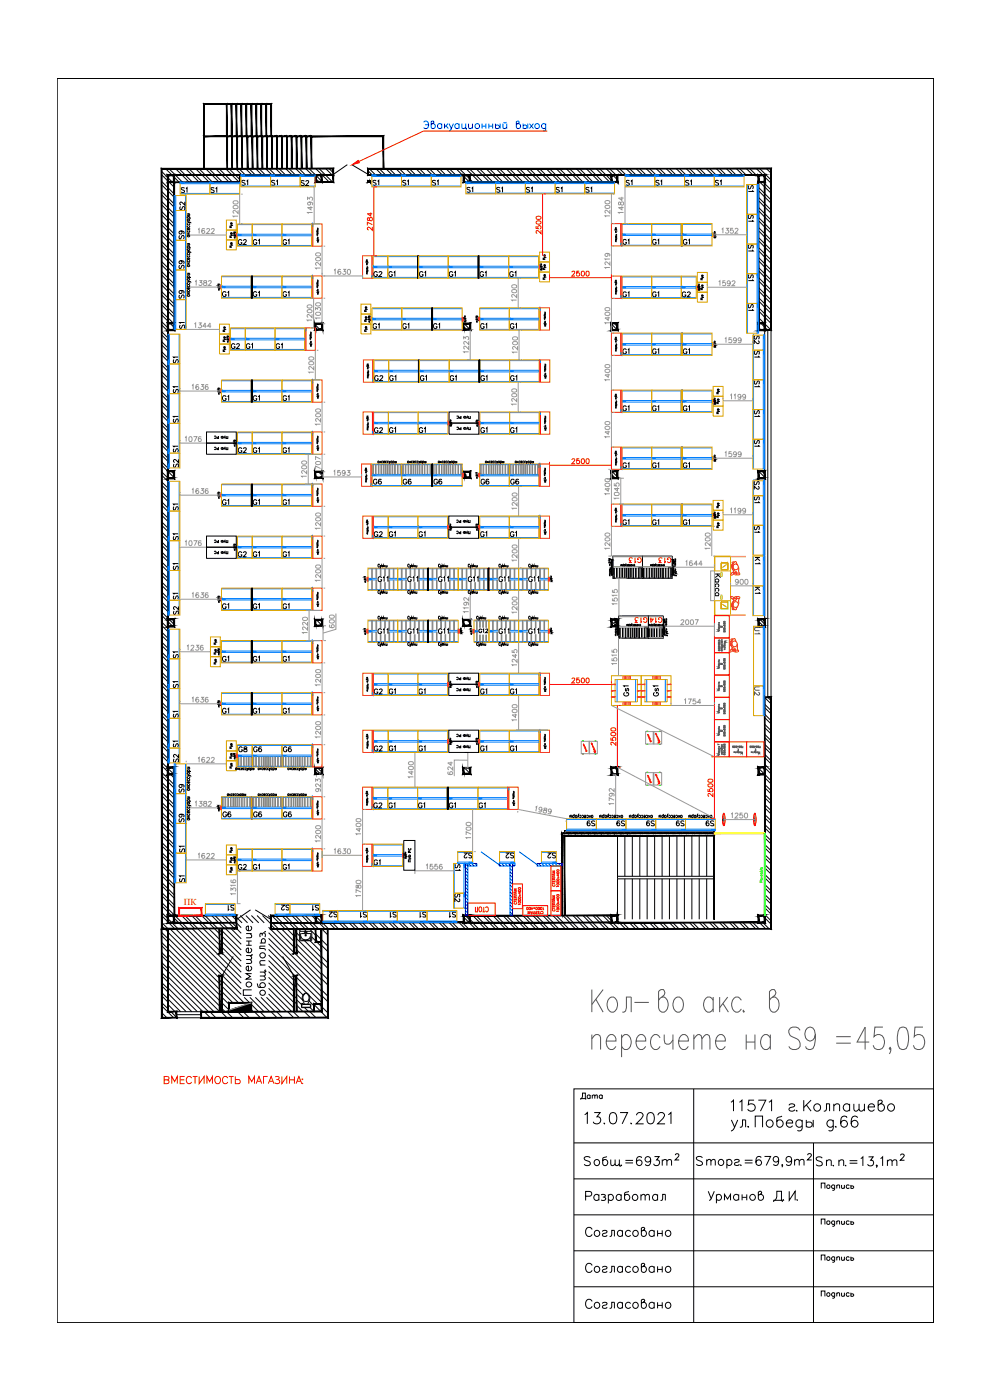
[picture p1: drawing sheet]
<svg xmlns="http://www.w3.org/2000/svg" width="297mm" height="420mm" viewBox="0 0 297 420" stroke-linecap="round" stroke-linejoin="round" font-family="sans-serif">
<defs><g id="words">
<g font-size="7.1">
<text x="174.6" y="338.7">13.07.2021</text>
<text x="175" y="362.3">Разработал</text>
</g>
<g font-size="6.2">
<text x="175" y="383.1">Согласовано</text>
<text x="175" y="394.1">Согласовано</text>
</g>
<text font-size="5.7" x="175" y="372.2">Согласовано</text>
<text font-size="5.3" fill="#f00" x="48.3" y="326.3">ВМЕСТИМОСТЬ МАГАЗИНА:</text>
<text font-size="5.3" x="173.2" y="331.3">Дата</text>
<g font-size="4.9">
<text x="56.8" y="64.2" transform="rotate(-90 56.8 64.2)">S2</text>
<text x="119.9" y="131.2" transform="rotate(-90 119.9 131.2)">G1</text>
<text x="128.8" y="131.2" transform="rotate(-90 128.8 131.2)">G1</text>
<text x="143.2" y="131.2">G1</text>
<text x="156.3" y="131.2" transform="rotate(-90 156.3 131.2)">G1</text>
<text x="70.6" y="137.2">G2</text>
<text x="75.1" y="137.2">G1</text>
<text x="84" y="137.2">G1</text>
<text x="121.4" y="191.6">G11</text>
<text x="130.5" y="191.6">G11</text>
<text x="52.9" y="266">S1</text>
<text x="116.1" y="276.6">S1</text>
<text x="129.1" y="276.6" transform="rotate(-90 129.1 276.6)">S1</text>
</g>
<g font-size="4.9" fill="#989898">
<text x="52.9" y="99.8">S1</text>
<text x="157.7" y="191.6">G11</text>
<text x="52.9" y="256.8">S1</text>
<text x="111.1" y="276.6" transform="rotate(-90 111.1 276.6)">S1</text>
</g>
<g font-size="4.9" fill="#007fff">
<text x="111.5" y="131.2">G2</text>
<text x="229.3" y="191.6" transform="rotate(-90 229.3 191.6)">U1</text>
<text x="229.3" y="209.9" transform="rotate(-90 229.3 209.9)">U2</text>
</g>
<g font-size="4.9" fill="#dda500">
<text x="83.6" y="274.5">S2</text>
<text x="97.7" y="276.6">S2</text>
</g>
<text font-size="4.9" fill="#00f" x="139.3" y="272" transform="rotate(-90 139.3 272)">S2</text>
<text font-size="4.9" fill="#0ff" x="137.9" y="276.6" transform="rotate(-90 137.9 276.6)">S1</text>
<g font-size="4.4" fill="#0ff">
<text x="53.6" y="58.9">S1</text>
<text x="229" y="108.3" transform="rotate(-90 229 108.3)">S1</text>
<text x="229" y="152" transform="rotate(-90 229 152)">S1</text>
<text x="54.7" y="225.4" transform="rotate(-90 54.7 225.4)">S1</text>
</g>
<g font-size="4.4">
<text x="62.4" y="58.9">S1</text>
<text x="80.4" y="56.8">S1</text>
<text x="119.9" y="56.8">S1</text>
<text x="128.8" y="56.8">S1</text>
<text x="139.3" y="58.9">S1</text>
<text x="148.2" y="58.9">S1</text>
<text x="157" y="58.9">S1</text>
<text x="165.8" y="58.9">S1</text>
<text x="175" y="58.9">S1</text>
<text x="195.8" y="56.8">S1</text>
<text x="205" y="56.8">S1</text>
<text x="213.8" y="56.8">S1</text>
<text x="227.2" y="58.6" transform="rotate(-90 227.2 58.6)">S1</text>
<text x="227.2" y="67.7" transform="rotate(-90 227.2 67.7)">S1</text>
<text x="56.4" y="73" transform="rotate(-90 56.4 73)">S9</text>
<text x="70.6" y="74.4">G2</text>
<text x="75.1" y="74.4">G1</text>
<text x="84" y="74.4">G1</text>
<text x="195.1" y="74.4">G1</text>
<text x="204.3" y="74.4">G1</text>
<text x="227.2" y="76.6" transform="rotate(-90 227.2 76.6)">S1</text>
<text x="56.4" y="81.8" transform="rotate(-90 56.4 81.8)">S9</text>
<text x="111.1" y="84.3">G2</text>
<text x="115.7" y="84.3">G1</text>
<text x="124.9" y="84.3">G1</text>
<text x="134.1" y="84.3">G1</text>
<text x="143.2" y="84.3">G1</text>
<text x="56.4" y="90.7" transform="rotate(-90 56.4 90.7)">S9</text>
<text x="66" y="90.3">G1</text>
<text x="75.1" y="90.3">G1</text>
<text x="84" y="90.3">G1</text>
<text x="195.1" y="90.3">G1</text>
<text x="203.9" y="90.3">G2</text>
<text x="227.2" y="94.5" transform="rotate(-90 227.2 94.5)">S1</text>
<text x="111.1" y="99.8">G1</text>
<text x="119.9" y="99.8">G1</text>
<text x="129.1" y="99.8">G1</text>
<text x="143.2" y="99.8">G1</text>
<text x="68.4" y="105.8">G2</text>
<text x="73" y="105.8">G1</text>
<text x="81.8" y="105.8">G1</text>
<text x="195.1" y="107.2">G1</text>
<text x="204.3" y="107.2">G1</text>
<text x="54.7" y="110.1" transform="rotate(-90 54.7 110.1)">S1</text>
<text x="111.5" y="115.4">G2</text>
<text x="116.1" y="115.4">G1</text>
<text x="125.2" y="115.4">G1</text>
<text x="134.1" y="115.4">G1</text>
<text x="143.2" y="115.4">G1</text>
<text x="225.4" y="117.1">S1</text>
<text x="66" y="121.4">G1</text>
<text x="75.1" y="121.4">G1</text>
<text x="84" y="121.4">G1</text>
<text x="195.1" y="124.5">G1</text>
<text x="204.3" y="124.5">G1</text>
<text x="54.7" y="128.1" transform="rotate(-90 54.7 128.1)">S1</text>
<text x="229" y="126.3" transform="rotate(-90 229 126.3)">S1</text>
<text x="229" y="135.1" transform="rotate(-90 229 135.1)">S1</text>
<text x="195.1" y="141.5">G1</text>
<text x="204.3" y="141.5">G1</text>
<text x="111.1" y="146.4">G6</text>
<text x="119.9" y="146.4">G6</text>
<text x="129.5" y="146.4">G6</text>
<text x="152.4" y="146.4">G6</text>
<text x="54.7" y="154.2" transform="rotate(-90 54.7 154.2)">S1</text>
<text x="66" y="152.8">G1</text>
<text x="75.1" y="152.8">G1</text>
<text x="84" y="152.8">G1</text>
<text x="195.1" y="158.8">G1</text>
<text x="204.3" y="158.8">G1</text>
<text x="229" y="160.9" transform="rotate(-90 229 160.9)">S1</text>
<text x="116.1" y="162.3">G1</text>
<text x="124.9" y="162.3">G1</text>
<text x="143.2" y="162.3">G1</text>
<text x="152" y="162.3">G1</text>
<text x="54.7" y="172.2" transform="rotate(-90 54.7 172.2)">S1</text>
<text x="70.6" y="168.3">G2</text>
<text x="75.1" y="168.3">G1</text>
<text x="84" y="168.3">G1</text>
<text x="188" y="170">G13</text>
<text x="229.3" y="170.4" transform="rotate(-90 229.3 170.4)">K1</text>
<text x="112.5" y="175.7">G11</text>
<text x="121.4" y="175.7">G11</text>
<text x="130.5" y="175.7">G11</text>
<text x="139.7" y="175.7">G11</text>
<text x="148.9" y="175.7">G11</text>
<text x="157.7" y="175.7">G11</text>
<text x="66" y="183.8">G1</text>
<text x="75.1" y="183.8">G1</text>
<text x="84" y="183.8">G1</text>
<text x="189.8" y="188">G13</text>
<text x="66" y="199.7">G1</text>
<text x="75.1" y="199.7">G1</text>
<text x="84" y="199.7">G1</text>
<text x="54.7" y="207.4" transform="rotate(-90 54.7 207.4)">S1</text>
<text x="116.1" y="209.5">G1</text>
<text x="124.9" y="209.5">G1</text>
<text x="143.2" y="209.5">G1</text>
<text x="152" y="209.5">G1</text>
<text x="66" y="215.2">G1</text>
<text x="75.1" y="215.2">G1</text>
<text x="84" y="215.2">G1</text>
<text x="198.6" y="210.3" transform="rotate(-90 198.6 210.3)">Gs1</text>
<text x="54.7" y="216.6" transform="rotate(-90 54.7 216.6)">S1</text>
<text x="75.1" y="226.8">G6</text>
<text x="84.3" y="226.8">G6</text>
<text x="116.1" y="226.5">G1</text>
<text x="143.2" y="226.5">G1</text>
<text x="152" y="226.5">G1</text>
<text x="56.4" y="238.8" transform="rotate(-90 56.4 238.8)">S9</text>
<text x="111.1" y="243.8">G2</text>
<text x="115.7" y="243.8">G1</text>
<text x="124.5" y="243.8">G1</text>
<text x="134.1" y="243.8">G1</text>
<text x="56.4" y="248" transform="rotate(-90 56.4 248)">S9</text>
<text x="75.1" y="246.2">G6</text>
<text x="84.3" y="246.2">G6</text>
<text x="175.3" y="249.1">S9</text>
<text x="184.1" y="249.1">S9</text>
<text x="193" y="249.1">S9</text>
<text x="202.1" y="249.1">S9</text>
<text x="70.6" y="262.1">G2</text>
<text x="75.1" y="262.1">G1</text>
<text x="84" y="262.1">G1</text>
<text x="111.5" y="260.7">G1</text>
<text x="92.8" y="274.5">S1</text>
</g>
<g font-size="4.4" fill="#989898">
<text x="71.6" y="56.8">S1</text>
<text x="89.3" y="56.8">S2</text>
<text x="187" y="56.8">S1</text>
<text x="152" y="84.3">G1</text>
<text x="227.2" y="85.4" transform="rotate(-90 227.2 85.4)">S1</text>
<text x="152" y="99.8">G1</text>
<text x="229" y="104.4" transform="rotate(-90 229 104.4)">S2</text>
<text x="54.7" y="118.9" transform="rotate(-90 54.7 118.9)">S1</text>
<text x="152.4" y="115.4">G1</text>
<text x="54.7" y="136.9" transform="rotate(-90 54.7 136.9)">S1</text>
<text x="54.7" y="163.3" transform="rotate(-90 54.7 163.3)">S1</text>
<text x="196.8" y="170">G13</text>
<text x="229.3" y="179.2" transform="rotate(-90 229.3 179.2)">K1</text>
<text x="54.7" y="181" transform="rotate(-90 54.7 181)">S1</text>
<text x="194" y="188">G14</text>
<text x="54.7" y="198.6" transform="rotate(-90 54.7 198.6)">S1</text>
<text x="124.9" y="226.5">G1</text>
<text x="54.7" y="230" transform="rotate(-90 54.7 230)">S2</text>
<text x="142.9" y="243.8">G1</text>
<text x="138.3" y="258.6">S2</text>
<text x="67.7" y="274.5">S1</text>
</g>
<g font-size="4.4" fill="#f00">
<text x="111.1" y="56.8">S1</text>
<text x="189.8" y="210.3" transform="rotate(-90 189.8 210.3)">Gs1</text>
<text x="211" y="249.1">S9</text>
</g>
<g font-size="4.4" fill="#007fff">
<text x="185.9" y="74.4">G1</text>
<text x="185.9" y="90.3">G1</text>
<text x="185.9" y="107.2">G1</text>
<text x="185.9" y="124.5">G1</text>
<text x="185.9" y="141.5">G1</text>
<text x="185.9" y="158.8">G1</text>
<text x="111.5" y="162.3">G2</text>
<text x="111.5" y="209.5">G2</text>
<text x="70.9" y="226.8">G8</text>
<text x="111.5" y="226.5">G2</text>
</g>
<g font-size="4.4" fill="#dda500">
<text x="54.7" y="141.5" transform="rotate(-90 54.7 141.5)">S2</text>
<text x="229" y="148.2" transform="rotate(-90 229 148.2)">S2</text>
<text x="54.7" y="185.6" transform="rotate(-90 54.7 185.6)">S2</text>
<text x="151" y="258.6">S2</text>
<text x="163.3" y="258.6">S2</text>
</g>
<g font-size="4.4" fill="#ff3f00">
<text x="143.6" y="146.4">G6</text>
<text x="66" y="246.2">G6</text>
</g>
<text font-size="4.4" fill="#a5dd00" x="217.3" y="179.9" transform="rotate(-90 217.3 179.9)">Касса</text>
<text font-size="4.4" fill="#00f" x="139.3" y="262.5" transform="rotate(-90 139.3 262.5)">S1</text>
<text font-size="4" fill="#ff3f00" x="142.9" y="191.2">G12</text>
<text font-size="3.5" fill="#989898" x="68.8" y="100.9" transform="rotate(-90 68.8 100.9)">Пуф</text>
<text font-size="3.5" x="66.3" y="194.7" transform="rotate(-90 66.3 194.7)">Пуф</text>
<text font-size="3.5" fill="#ff3f00" x="70.9" y="229" transform="rotate(-90 70.9 229)">Пуф</text>
<text font-size="3.5" fill="#007fff" x="70.9" y="257.2" transform="rotate(-90 70.9 257.2)">Пуф</text>
<text font-size="2.7" fill="#f00" x="55.2" y="271.7">ПК</text>
</g></defs>
<g fill="#000" stroke="#000" stroke-width=".3">
<path d="M68.7 303.2l2-.7v.7zM70.7 302.5l4.7-1.5v1.5z"/>
<path d="M68 31.1v.2l1.6-.2zM68 31.3l1.6-.2-.2 .2zM69.4 31.3l.2 9.6v-9.8zM69.4 31.3l.2 9.6h-.2z"/>
<path d="M69.5 31.1v.2l1.6-.2zM69.5 31.3l1.6-.2-.2 .2zM70.9 31.3l.2 9.6v-9.8zM70.9 31.3l.2 9.6h-.2z"/>
<path d="M71 31.1v.2l1.5-.2zM71 31.3l1.5-.2-.2 .2zM72.3 31.3l.2 9.6v-9.8zM72.3 31.3l.2 9.6h-.2z"/>
<path d="M72.5 31.1v.2l1.5-.2zM72.5 31.3l1.5-.2-.2 .2zM73.8 31.3l.2 9.6v-9.8zM73.8 31.3l.2 9.6h-.2z"/>
<path d="M74 31.1v.2l1.6-.2zM74 31.3l1.6-.2-.3 .2zM75.3 31.3l.3 9.6v-9.8zM75.3 31.3l.3 9.6h-.3z"/>
<path d="M75.5 31.1v.2l1.5-.2zM75.5 31.3l1.5-.2-.2 .2zM76.8 31.3l.2 9.6v-9.8zM76.8 31.3l.2 9.6h-.2z"/>
<path d="M76.9 31.1v.2l1.6-.2zM76.9 31.3l1.6-.2-.2 .2zM78.3 31.3l.2 9.6v-9.8zM78.3 31.3l.2 9.6h-.2z"/>
<path d="M78.4 31.1v.2l1.6-.2zM78.4 31.3l1.6-.2-.2 .2zM79.8 31.3l.2 9.6v-9.8zM79.8 31.3l.2 9.6h-.2z"/>
<path d="M79.9 31.1v.2l1.6-.2zM79.9 31.3l1.6-.2-.2 .2zM81.3 31.3l.2 9.6v-9.8zM81.3 31.3l.2 9.6h-.2z"/>
<path d="M50.2 52.4v2.4l.4-.3zM50.2 52.4l.4 .4v1.7zM50.2 52.4l.4 .4 1.8-.4zM50.6 52.8l1.8-.4-.4 .4zM52.4 52.4l-.4 .4 .4 2zM52 52.8l.4 2-.4-.3zM50.2 54.8h2.2l-.4-.3zM50.2 54.8l.4-.3h1.4z"/>
<path d="M50.3 54.6l.2 42.4v-42.4zM50.3 54.6l.2 42.4h-.2z"/>
<path d="M61.1 31.1v9.8h.2zM61.1 31.1l.2 .2v9.6zM61.1 31.1l.2 .2 6.8-.2zM61.3 31.3l6.8-.2-.2 .2zM67.9 31.3l.2 9.6v-9.8zM67.9 31.3l.2 9.6h-.2z"/>
<path d="M61.3 41h6.8v-.2zM61.1 40.8h7l-6.8 .2zM61.1 40.8l.2 9.8v-9.6zM61.1 40.8l.2 9.8h-.2z"/>
<path d="M68.3 41h1.3v-.2zM68.1 40.8h1.5l-1.3 .2zM68.1 40.8l.2 9.8v-9.6zM68.1 40.8l.2 9.8h-.2z"/>
<path d="M69.8 41h1.3v-.2zM69.5 40.8h1.6l-1.3 .2zM69.5 40.8l.3 9.8v-9.6zM69.5 40.8l.3 9.8h-.3z"/>
<path d="M71.3 41h1.3v-.2zM71.1 40.8h1.5l-1.3 .2zM71.1 40.8l.2 9.8v-9.6zM71.1 40.8l.2 9.8h-.2z"/>
<path d="M72.8 41h1.3v-.2zM72.5 40.8h1.6l-1.3 .2zM72.5 40.8l.3 9.8v-9.6zM72.5 40.8l.3 9.8h-.3z"/>
<path d="M74.4 41h1.3v-.2zM74.2 40.8h1.5l-1.3 .2zM74.2 40.8l.2 9.8v-9.6zM74.2 40.8l.2 9.8h-.2z"/>
<path d="M75.8 41h1.4v-.2zM75.6 40.8h1.6l-1.4 .2zM75.6 40.8l.2 9.8v-9.6zM75.6 40.8l.2 9.8h-.2z"/>
<path d="M77.3 41h1.4v-.2zM77.1 40.8h1.6l-1.4 .2zM77.1 40.8l.2 9.8v-9.6zM77.1 40.8l.2 9.8h-.2z"/>
<path d="M78.8 41h1.4v-.2zM78.6 40.8h1.6l-1.4 .2zM78.6 40.8l.2 9.8v-9.6zM78.6 40.8l.2 9.8h-.2z"/>
<path d="M80.2 41h1.4v-.2zM80 40.8h1.6l-1.4 .2zM80 40.8l.2 9.8v-9.6zM80 40.8l.2 9.8h-.2z"/>
<path d="M81.7 41h1.4v-.2zM81.5 40.8h1.6l-1.4 .2zM81.5 40.8l.2 9.8v-9.6zM81.5 40.8l.2 9.8h-.2z"/>
<path d="M83.2 41h1.4v-.2zM83 40.8h1.6l-1.4 .2zM83 40.8l.2 9.8v-9.6zM83 40.8l.2 9.8h-.2z"/>
<path d="M84.7 41h1.3v-.2zM84.5 40.8h1.5l-1.3 .2zM84.5 40.8l.2 9.8v-9.6zM84.5 40.8l.2 9.8h-.2z"/>
<path d="M86.2 41h1.3v-.2zM86 40.8h1.5l-1.3 .2zM86 40.8l.2 9.8v-9.6zM86 40.8l.2 9.8h-.2z"/>
<path d="M87.7 41h1.3v-.2zM87.4 40.8h1.6l-1.3 .2zM87.4 40.8l.3 9.8v-9.6zM87.4 40.8l.3 9.8h-.3z"/>
<path d="M89.1 41h1.4v-.2zM88.9 40.8h1.6l-1.4 .2zM88.9 40.8l.2 9.8v-9.6zM88.9 40.8l.2 9.8h-.2z"/>
<path d="M90.6 41h1.4v-.2zM90.4 40.8h1.6l-1.4 .2zM90.4 40.8l.2 9.8v-9.6zM90.4 40.8l.2 9.8h-.2z"/>
<path d="M92.1 41h1.3v-.2zM91.8 40.8h1.6l-1.3 .2zM91.8 40.8l.3 9.8v-9.6zM91.8 40.8l.3 9.8h-.3z"/>
<path d="M94.6 52.4v2.4l.3-.3zM94.6 52.4l.3 .4v1.7zM94.6 52.4l.3 .4 1.8-.4zM94.9 52.8l1.8-.4-.4 .4zM96.7 52.4l-.4 .4 .4 2zM96.3 52.8l.4 2-.4-.3zM94.6 54.8h2.1l-.4-.3zM94.6 54.8l.3-.3h1.4z"/>
<path d="M52.2 52.6h42.5v-.2zM52.2 52.4h42.5l-42.5 .2z"/>
<path d="M99.9 52.5l.2 2.3v-2.3zM99.9 52.5l.2 2.3-.2-.3zM94.6 54.8h5.5l-.2-.3zM94.9 54.5h5l-5.3 .3zM94.6 54.2v.6l.3-.3zM94.6 54.2h.3v.3z"/>
<path d="M114.9 41v9.6h.2zM115.1 40.8v9.8l-.2-9.6zM93.5 41h21.4l.2-.2zM93.3 40.8h21.8l-21.6 .2zM93.3 40.8l.2 9.8v-9.6zM93.3 40.8l.2 9.8h-.2z"/>
<path d="M139 52.4v2.4l.3-.3zM139 52.4l.3 .4v1.7zM139 52.4l.3 .4 1.8-.4zM139.3 52.8l1.8-.4-.4 .4zM141.1 52.4l-.4 .4 .4 2zM140.7 52.8l.4 2-.4-.3zM139 54.8h2.1l-.4-.3zM139 54.8l.3-.3h1.4z"/>
<path d="M110.3 52.6h28.9v-.2zM110.3 52.6l.3-.2h28.6zM110.3 50.5v2.1l.3-.2zM110.3 50.5l.3 .2v1.7zM110.3 50.5l.3 .2 120.8-.2zM110.6 50.7l120.8-.2-.2 .2zM231.2 50.7l.2 48.5v-48.7zM231.2 50.7l.2 48.5-.2-.3zM229.3 99.2h2.1l-.2-.3zM229.6 98.9h1.6l-1.9 .3zM229.3 54.2v45l.3-.3zM229.3 54.2h.3v44.7z"/>
<path d="M183.3 52.4v2.4l.3-.3zM183.3 52.4l.3 .4v1.7zM183.3 52.4l.3 .4 1.8-.4zM183.6 52.8l1.8-.4-.4 .4zM185.4 52.4l-.4 .4 .4 2zM185 52.8l.4 2-.4-.3zM183.3 54.8h2.1l-.4-.3zM183.3 54.8l.3-.3h1.4z"/>
<path d="M141 52.7h42.5v-.2zM141 52.5h42.5l-42.5 .2z"/>
<path d="M185.1 54.2l.2 .6v-.6zM185.1 54.2l.2 .6zM139.1 54.8h46.2l-.2-.3zM139.3 54.5h45.8l-46 .3zM139.1 54.2v.6l.2-.3zM139.1 54.2h.2v.3z"/>
<path d="M227.4 52.4v2.4l.4-.3zM227.4 52.4l.4 .4v1.7zM227.4 52.4l.4 .4 1.8-.4zM227.8 52.8l1.8-.4-.3 .4zM229.6 52.4l-.3 .4 .3 2zM229.3 52.8l.3 2-.3-.3zM227.4 54.8h2.2l-.3-.3zM227.4 54.8l.4-.3h1.5z"/>
<path d="M185.2 52.6h42.4v-.2zM185.2 52.4h42.4l-42.4 .2z"/>
<path d="M50.2 96.8v2.4l.4-.3zM50.2 96.8l.4 .4v1.7zM50.2 96.8l.4 .4 1.8-.4zM50.6 97.2l1.8-.4-.4 .4zM52 97.2l.4 2v-2.4zM52 97.2l.4 2-.4-.3zM50.2 99.2h2.2l-.4-.3zM50.2 99.2l.4-.3h1.4z"/>
<path d="M50.3 99.1l.2 42.3v-42.3zM50.3 99.1l.2 42.3h-.2z"/>
<path d="M50.9 98.9v.3l1.3-.3zM50.9 99.2l1.3-.3 .2 .3zM52.2 54.6v44.3l.2 .3zM52.2 54.6l.2 .2v44.4zM52.2 54.6l.2 .2 19.4-.2zM52.4 54.8l19.4-.2 .3 .2zM71.8 52.5v2.1l.3 .2zM71.8 52.5h.3v2.3z"/>
<path d="M94.4 97v2.1l.4-.4zM94.4 97l.4 .3v1.4zM94.4 97l.4 .3 2-.3zM94.8 97.3l2-.3-.3 .3zM96.5 97.3l.3 1.8v-2.1zM96.5 97.3l.3 1.8-.3-.4zM94.4 99.1h2.4l-.3-.4zM94.8 98.7h1.7l-2.1 .4z"/>
<path d="M138.8 97v2.1l.4-.4zM138.8 97l.4 .3v1.4zM138.8 97l.4 .3 2.1-.3zM139.2 97.3l2.1-.3-.4 .3zM141.3 97l-.4 .3 .4 1.8zM140.9 97.3l.4 1.8-.4-.4zM138.8 99.1h2.5l-.4-.4zM139.2 98.7h1.7l-2.1 .4z"/>
<path d="M183.3 96.8v2.4l.3-.3zM183.3 96.8l.3 .4v1.7zM183.3 96.8l.3 .4 1.8-.4zM183.6 97.2l1.8-.4-.4 .4zM185 97.2l.4 2v-2.4zM185 97.2l.4 2-.4-.3zM183.3 99.2h2.1l-.4-.3zM183.6 98.9h1.4l-1.7 .3z"/>
<path d="M227.4 96.8v2.4l.4-.3zM227.4 96.8l.4 .4v1.7zM227.4 96.8l.4 .4 1.8-.4zM227.8 97.2l1.8-.4-.3 .4zM229.3 97.2l.3 2v-2.4zM229.3 97.2l.3 2-.3-.3zM227.4 99.2h2.2l-.3-.3zM227.4 99.2l.4-.3h1.5z"/>
<path d="M227.5 99.2h1.9v-.3zM227.7 98.9h1.7l-1.9 .3zM227.5 54.2v45l.2-.3zM227.5 54.2h.2v44.7z"/>
<path d="M50.2 141.2v2.5l.4-.3zM50.2 141.2l.4 .4v1.8zM50.2 141.2l.4 .4 1.8-.4zM50.6 141.6l1.8-.4-.3 .4zM52.4 141.2l-.3 .4 .3 2.1zM52.1 141.6l.3 2.1-.4-.3zM50.2 143.7h2.2l-.4-.3zM50.2 143.7l.4-.3h1.4z"/>
<path d="M50.3 143.6l.2 42.3v-42.3zM50.3 143.6l.2 42.3h-.2z"/>
<path d="M94.4 141.4v2.2l.4-.4zM94.4 141.4l.4 .4v1.4zM94.4 141.4l.4 .4 2-.4zM94.8 141.8l2-.4-.3 .4zM96.5 141.8l.3 1.8v-2.2zM96.5 141.8l.3 1.8-.3-.4zM94.4 143.6h2.4l-.3-.4zM94.8 143.2h1.7l-2.1 .4z"/>
<path d="M138.8 141.4v2.2l.4-.4zM138.8 141.4l.4 .4v1.4zM138.8 141.4l.4 .4 2.1-.4zM139.2 141.8l2.1-.4-.4 .4zM141.3 141.4l-.4 .4 .4 1.8zM140.9 141.8l.4 1.8-.4-.4zM138.8 143.6h2.5l-.4-.4zM138.8 143.6l.4-.4h1.7z"/>
<path d="M183.3 141.3v2.4l.3-.4zM183.3 141.3l.3 .3v1.7zM183.3 141.3l.3 .3 1.8-.3zM183.6 141.6l1.8-.3-.4 .3zM185 141.6l.4 2.1v-2.4zM185 141.6l.4 2.1-.4-.4zM183.3 143.7h2.1l-.4-.4zM183.6 143.3h1.4l-1.7 .4z"/>
<path d="M227.4 141.2v2.5l.4-.3zM227.4 141.2l.4 .4v1.8zM227.4 141.2l.4 .4 1.8-.4zM227.8 141.6l1.8-.4-.3 .4zM229.3 141.6l.3 2.1v-2.5zM229.3 141.6l.3 2.1-.3-.3zM227.4 143.7h2.2l-.3-.3zM227.4 143.7l.4-.3h1.5z"/>
<path d="M50.2 185.6v2.6l.4-.4zM50.2 185.6l.4 .4v1.8zM50.2 185.6l.4 .4 1.8-.4zM50.6 186l1.8-.4-.4 .4zM52.4 185.6l-.4 .4 .4 2.2zM52 186l.4 2.2-.4-.4zM50.2 188.2h2.2l-.4-.4zM50.2 188.2l.4-.4h1.4z"/>
<path d="M50.3 188l.2 42.3v-42.3zM50.3 188l.2 42.3h-.2z"/>
<path d="M94.4 185.9v2.1l.4-.4zM94.4 185.9l.4 .3v1.4zM94.4 185.9l.4 .3 2-.3zM94.8 186.2l2-.3-.3 .3zM96.5 186.2l.3 1.8v-2.1zM96.5 186.2l.3 1.8-.3-.4zM94.4 188h2.4l-.3-.4zM94.4 188l.4-.4h1.7z"/>
<path d="M138.8 185.9v2.1l.4-.4zM138.8 185.9l.4 .3v1.4zM138.8 185.9l.4 .3 2.1-.3zM139.2 186.2l2.1-.3-.4 .3zM140.9 186.2l.4 1.8v-2.1zM140.9 186.2l.4 1.8-.4-.4zM138.8 188h2.5l-.4-.4zM138.8 188l.4-.4h1.7z"/>
<path d="M183.3 185.7v2.4l.3-.3zM183.3 185.7l.3 .4v1.7zM183.3 185.7l.3 .4 1.8-.4zM183.6 186.1l1.8-.4-.4 .4zM185.4 185.7l-.4 .4 .4 2zM185 186.1l.4 2-.4-.3zM183.3 188.1h2.1l-.4-.3zM183.6 187.8h1.4l-1.7 .3z"/>
<path d="M50.2 230.1v2.5l.4-.4zM50.2 230.1l.4 .4v1.7zM50.2 230.1l.4 .4 1.8-.4zM50.6 230.5l1.8-.4-.4 .4zM52.4 230.1l-.4 .4 .4 2.1zM52 230.5l.4 2.1-.4-.4zM50.2 232.6h2.2l-.4-.4zM50.6 232.2h1.4l-1.8 .4z"/>
<path d="M50.3 232.4l.2 42.4v-42.4zM50.3 232.4l.2 42.4h-.2z"/>
<path d="M94.4 230.3v2.1l.4-.4zM94.4 230.3l.4 .3v1.4zM94.4 230.3l.4 .3 2-.3zM94.8 230.6l2-.3-.3 .3zM96.5 230.6l.3 1.8v-2.1zM96.5 230.6l.3 1.8-.3-.4zM94.4 232.4h2.4l-.3-.4zM94.4 232.4l.4-.4h1.7z"/>
<path d="M138.8 230.3v2.1l.4-.4zM138.8 230.3l.4 .3v1.4zM138.8 230.3l.4 .3 2.1-.3zM139.2 230.6l2.1-.3-.4 .3zM141.3 230.3l-.4 .3 .4 1.8zM140.9 230.6l.4 1.8-.4-.4zM138.8 232.4h2.5l-.4-.4zM138.8 232.4l.4-.4h1.7z"/>
<path d="M183.3 230.1v2.5l.3-.4zM183.3 230.1l.3 .4v1.7zM183.3 230.1l.3 .4 1.8-.4zM183.6 230.5l1.8-.4-.4 .4zM185.4 230.1l-.4 .4 .4 2.1zM185 230.5l.4 2.1-.4-.4zM183.3 232.6h2.1l-.4-.4zM183.6 232.2h1.4l-1.7 .4z"/>
<path d="M227.4 230.1v2.5l.4-.3zM227.4 230.1l.4 .4v1.8zM227.4 230.1l.4 .4 1.8-.4zM227.8 230.5l1.8-.4-.3 .4zM229.6 230.1l-.3 .4 .3 2.1zM229.3 230.5l.3 2.1-.3-.3zM227.4 232.6h2.2l-.3-.3zM227.4 232.6l.4-.3h1.5z"/>
<path d="M168.5 252.8v1.3h.3zM168.5 252.8h.3v1.3zM168.5 252.4v.4h.3zM168.5 252.4h.3v.4z"/>
<path d="M168.5 250.8v1.4h.3zM168.5 250.8h.3v1.4zM168.5 250.1v.7h.3zM168.5 250.1h.3v.7z"/>
<path d="M168.6 250v.2l.5-.2zM168.6 250.2l.5-.2v.2z"/>
<path d="M169.4 250v.2l1.3-.2zM169.4 250.2l1.3-.2v.2zM170.7 250v.2l.4-.2zM170.7 250.2l.4-.2v.2z"/>
<path d="M171.3 250v.2l1.4-.2zM171.3 250.2l1.4-.2v.2zM172.7 250v.2l.3-.2zM172.7 250.2l.3-.2v.2z"/>
<path d="M173.3 250v.2l1.3-.2zM173.3 250.2l1.3-.2v.2zM174.6 250v.2l.3-.2zM174.6 250.2l.3-.2v.2z"/>
<path d="M181.1 250v.2l1.4-.2zM181.1 250.2l1.4-.2v.2zM182.5 250v.2l.3-.2zM182.5 250.2l.3-.2v.2z"/>
<path d="M189 250v.2l1.3-.2zM189 250.2l1.3-.2v.2zM190.3 250v.2l.4-.2zM190.3 250.2l.4-.2v.2z"/>
<path d="M190.9 250v.2l1.4-.2zM190.9 250.2l1.4-.2v.2zM192.3 250v.2l.3-.2zM192.3 250.2l.3-.2v.2z"/>
<path d="M198.7 250v.2l1.4-.2zM198.7 250.2l1.4-.2v.2zM200.1 250v.2l.3-.2zM200.1 250.2l.3-.2v.2z"/>
<path d="M206.6 250v.2l1.3-.2zM206.6 250.2l1.3-.2v.2zM207.9 250v.2l.4-.2zM207.9 250.2l.4-.2v.2z"/>
<path d="M208.5 250v.2l1.4-.2zM208.5 250.2l1.4-.2v.2zM209.9 250v.2l.3-.2zM209.9 250.2l.3-.2v.2z"/>
<path d="M50.2 274.6v2.5l.4-.4zM50.2 274.6l.4 .4v1.7zM50.2 274.6l.4 .4 1.8-.4zM50.6 275l1.8-.4-.4 .4zM52.4 274.6l-.4 .4 .4 2.1zM52 275l.4 2.1-.4-.4zM50.2 277.1h2.2l-.4-.4zM50.2 277.1l.4-.4h1.4z"/>
<path d="M50.3 278.7l.2 24.8v-24.8zM50.3 278.7l.2 24.8-.2 .2zM50.5 303.5l-.2 .2 2.8-.2zM50.3 303.7l2.8-.2-.3 .2zM52.8 303.7l.3 1.8v-2zM52.8 303.7l.3 1.8-.3-.2zM48.4 305.5h4.7l-.3-.2zM48.4 305.5l.2-.2h4.2zM48.4 278.7v26.8l.2-.2zM48.4 278.7h.2v26.6z"/>
<path d="M52.1 276.8v.2l18.8-.2zM52.1 277l18.8-.2v.2z"/>
<path d="M65.8 278.7l.2 7.3v-7.3zM65.8 278.7l.2 7.3-.2 .2zM66 286l-.2 .2 .7-.2zM65.8 286.2l.7-.2 .2 .2zM66.5 278.7v7.3l.2 .2zM66.5 278.7h.2v7.5z"/>
<path d="M70.3 278.6v.2l.5-.2zM70.3 278.8l.5-.2 .3 .2zM70.8 274.9v3.7l.3 .2zM70.8 274.9l.3-.2v4.1zM69.9 274.9h.9l.3-.2zM69.9 274.7h1.2l-1.2 .2z"/>
<path d="M48.4 278.8h22.5v-.2zM48.4 278.8l.2-.2h22.3zM48.4 50.5v228.3l.2-.2zM48.4 50.5l.2 .2v227.9zM48.4 50.5l.2 .2 51.5-.2zM48.6 50.7l51.5-.2-.2 .2zM99.9 50.7l.2 1.9v-2.1zM99.9 50.7l.2 1.9-.2-.2zM96.5 52.6h3.6l-.2-.2zM96.5 52.4h3.4l-3.4 .2z"/>
<path d="M52.2 274.9h18.7v-.2zM52.2 274.9l.2-.2h18.5zM52.2 230.4v44.5l.2-.2zM52.2 230.4l.2-.2v44.5zM50.9 230.4h1.3l.2-.2zM50.9 230.2h1.5l-1.5 .2z"/>
<path d="M81.4 276.9v.2l13.3-.2zM81.4 277.1l13.3-.2v.2z"/>
<path d="M81.2 278.9h1.8v-.2zM81.2 278.9l.2-.2h1.6zM81.2 274.7v4.2l.2-.2zM81.2 274.7l.2 .2v3.8zM81.2 274.7l.2 .2 1.9-.2zM81.4 274.9l1.9-.2v.2z"/>
<path d="M88 278.7l.3 7.3v-7.3zM88 278.7l.3 7.3-.3 .2zM88.3 286l-.3 .2 .8-.2zM88 286.2l.8-.2 .3 .2zM88.8 278.7v7.3l.3 .2zM88.8 278.7h.3v7.5z"/>
<path d="M94.6 274.6v2.6l.3-.4zM94.6 274.6l.3 .4v1.8zM94.6 274.6l.3 .4 1.8-.4zM94.9 275l1.8-.4-.4 .4zM96.7 274.6l-.4 .4 .4 2.2zM96.3 275l.4 2.2-.4-.4zM94.6 277.2h2.1l-.4-.4zM94.9 276.8h1.4l-1.7 .4z"/>
<path d="M96.5 274.9v1.1h.2zM96.5 274.9l.2-.2v1.3zM81.4 274.9h15.1l.2-.2zM81.4 274.7h15.3l-15.3 .2z"/>
<path d="M96.6 276.7v.3l42.6-.3zM96.6 277l42.6-.3v.3z"/>
<path d="M96.3 278.7l.3 25v-25zM96.3 278.7l.3 25-.3-.2zM60.5 303.7h36.1l-.3-.2zM60.3 303.5h36l-35.8 .2zM60.3 303.5l.2 1.8v-1.6zM60.3 303.5l.2 1.8-.2 .2zM60.5 305.3l-.2 .2 37.9-.2zM60.3 305.5l37.9-.2 .3 .2zM98.2 278.7v26.6l.3 .2zM98.2 278.7h.3v26.8z"/>
<path d="M139 274.6v2.5l.3-.4zM139 274.6l.3 .4v1.7zM139 274.6l.3 .4 1.8-.4zM139.3 275l1.8-.4-.4 .4zM140.7 275l.4 2.1v-2.5zM140.7 275l.4 2.1-.4-.4zM139 277.1h2.1l-.4-.4zM139 277.1l.3-.4h1.4z"/>
<path d="M141 276.8v.2l42.5-.2zM141 277l42.5-.2v.2z"/>
<path d="M168.5 274v.8h.3zM168.5 274h.3v.8z"/>
<path d="M168.5 272.4v1.3h.3zM168.5 272.4h.3v1.3zM168.5 272v.4h.3zM168.5 272h.3v.4z"/>
<path d="M168.5 270.4v1.4h.3zM168.5 270.4h.3v1.4zM168.5 270.1v.3h.3zM168.5 270.1h.3v.3z"/>
<path d="M168.5 268.4v1.4h.3zM168.5 268.4h.3v1.4zM168.5 268.2v.2h.3zM168.5 268.2h.3v.2z"/>
<path d="M168.5 266.5v1.4h.3zM168.5 266.5h.3v1.4zM168.5 266.2v.3h.3zM168.5 266.2h.3v.3z"/>
<path d="M168.5 264.6v1.3h.3zM168.5 264.6h.3v1.3zM168.5 264.2v.4h.3zM168.5 264.2h.3v.4z"/>
<path d="M168.5 262.6v1.4h.3zM168.5 262.6h.3v1.4zM168.5 262.3v.3h.3zM168.5 262.3h.3v.3z"/>
<path d="M168.5 260.6v1.4h.3zM168.5 260.6h.3v1.4zM168.5 260.3v.3h.3zM168.5 260.3h.3v.3z"/>
<path d="M169.3 250.7v24.1h.2zM169.3 250.7l.2 .2v23.9zM169.3 250.7l.2 .2 44.9-.2zM169.5 250.9l44.9-.2-.2 .2zM214.2 250.9l.2 25v-25.2zM214.2 250.9l.2 25h-.2z"/>
<path d="M183.3 274.6v2.5l.3-.4zM183.3 274.6l.3 .4v1.7zM183.3 274.6l.3 .4 1.8-.4zM183.6 275l1.8-.4-.4 .4zM185 275l.4 2.1v-2.5zM185 275l.4 2.1-.4-.4zM183.3 277.1h2.1l-.4-.4zM183.6 276.7h1.4l-1.7 .4z"/>
<path d="M185.2 274.9v1h.2zM185.2 274.9l.2-.2v1.2zM139.3 274.9h45.9l.2-.2zM139.1 274.7h46.3l-46.1 .2zM139.1 274.7l.2 1.2v-1zM139.1 274.7l.2 1.2h-.2z"/>
<path d="M185.2 276.8v.2l42.4-.3zM185.2 277l42.4-.3v.3z"/>
<path d="M227.4 274.6v2.4l.4-.3zM227.4 274.6l.4 .4v1.7zM227.4 274.6l.4 .4 1.8-.4zM227.8 275l1.8-.4-.3 .4zM229.6 274.6l-.3 .4 .3 2zM229.3 275l.3 2-.3-.3zM227.4 277h2.2l-.3-.3zM227.4 277l.4-.3h1.5z"/>
<path d="M227.6 276.7v.3l1.8-.3zM227.6 277l1.8-.3 .2 .3zM229.3 209.1l.1 67.6 .2 .3zM229.3 209.1l.3 .3v67.6zM229.3 209.1l.3 .3 1.8-.3zM229.6 209.4l1.8-.3-.2 .3zM231.4 209.1l-.2 .3 .2 69.5zM231.2 209.4l.2 69.5-.2-.2zM81.4 278.9h150l-.2-.2zM81.4 278.7h149.8l-149.8 .2z"/>
<path d="M94.6 282.8h1.9v-.2zM94.8 282.6h1.7l-1.9 .2zM94.6 278.7v4.1l.2-.2zM94.6 278.7h.2v3.9z"/>
<path d="M65.8 292.7v10.9h.2zM65.8 292.7l.2 .2v10.7zM65.8 292.7l.2 .2 .7-.2zM66 292.9l.7-.2zM66.5 292.9l.2 10.7v-10.9zM66.5 292.9l.2 10.7h-.2z"/>
<path d="M68.6 300.8l.2 .2 6.7-.2zM68.8 301l6.7-.2-.2 .2zM75.3 301l.2 2.3v-2.5zM75.3 301l.2 2.3-.2-.2zM68.6 303.3h6.9l-.2-.2zM68.6 303.3l.2-.2h6.5zM68.6 300.8v2.5l.2-.2zM68.6 300.8l.2 .2v2.1z"/>
<path d="M70.7 302.5v.7l4.7-.7zM70.7 303.2l4.7-.7v.7z"/>
<path d="M88 292.7v10.9h.3zM88 292.7l.3 .2v10.7zM88 292.7l.3 .2 .8-.2zM88.3 292.9l.8-.2-.3 .2zM89.1 292.7l-.3 .2 .3 10.7zM88.8 292.9l.3 10.7h-.3z"/>
<path d="M94.1 301.2v2.4h.2zM94.1 301.2l.2 .3v2.1zM94.1 301.2l.2 .3 2.2-.3zM94.3 301.5l2.2-.3v.3z"/>
</g>
<g fill="none" stroke="#000" stroke-width=".3">
<path d="M17.2 23.6h262.9v373.3h-262.9zM48.5 52.5l3.7 3.6M48.5 51.4l3.7 3.8M48.5 58.5l3.7 3.7M48.5 55.5l3.7 3.7M48.5 57.5l1.9 1.8M48.5 54.5l1.9 1.8M49.7 50.6l4 4.1M50.4 59.3l1.8 1.9M50.4 56.3l1.8 1.9M50.7 50.6l4.1 4.1M52.7 50.6l4.1 4.1"/>
<path d="M53.7 50.6l4.1 4.1M55.7 50.6l4.1 4.1M56.7 50.6l4.1 4.1M58.7 50.6l4.1 4.1M59.7 50.6l4.1 4.1M61.7 50.6l4.1 4.1M62.7 50.6l4.1 4.1M64.7 50.6l4.1 4.1M65.7 50.6l4.1 4.1M67.7 50.6l4.1 4.1M68.7 50.6l3.3 3.3M70.7 50.6l1.9 1.9"/>
<path d="M71.7 50.6l1.9 1.9M73.7 50.6l1.9 1.9M74.7 50.6l2 1.9M76.7 50.6l1.9 1.9M77.8 50.6l1.9 1.9M79.7 50.6l1.9 1.9M80.8 50.6l1.9 1.9M82.7 50.6l2 1.9M83.8 50.6l1.9 1.9M85.8 50.6l1.9 1.9M86.8 50.6l1.8 1.9M88.8 50.6l1.9 1.9"/>
<path d="M89.8 50.6l1.8 1.9M91.8 50.6l1.9 1.9M92.8 50.6l1.8 1.9M94.7 53.6l1 1M94.7 52.6l2.1 2M94.8 50.6l1.9 1.9M95.8 50.6l4 4M96.7 52.5l2 2.1M97.8 50.6l1.8 1.9M98.8 50.6l1.2 1.3M99.7 52.5l.3 .3M104.2 49.4l-4.2 2.9"/>
<path d="M105.6 49.5l4.9 2.8M110.5 51.3l1.2 1.2M110.8 50.6l1.9 1.9M112.8 50.6l1.9 1.9M113.8 50.6l1.9 1.9M115.8 50.6l1.9 1.9M116.8 50.6l1.9 1.9M118.8 50.6l1.9 1.9M119.8 50.6l1.9 1.9M121.8 50.6l1.9 1.9M122.8 50.6l1.9 1.9M124.8 50.6l1.9 1.9"/>
<path d="M125.8 50.6l1.9 1.9M127.8 50.6l1.9 1.9M128.8 50.6l2 1.9M130.8 50.6l1.9 1.9M131.9 50.6l1.9 1.9M133.8 50.6l1.9 1.9M134.8 50.6l2 1.9M136.8 50.6l2 1.9M137.8 50.6l4 4M139.2 53l1.6 1.6M139.9 50.6l3.9 4M140.8 50.6l4.1 4"/>
<path d="M142.9 50.6l3.9 4M143.8 50.6l4.1 4M145.9 50.6l3.9 4M146.8 50.6l4.1 4M148.9 50.6l4 4M149.8 50.6l4.1 4M151.9 50.6l4 4M152.9 50.6l4 4M154.9 50.6l4 4M155.9 50.6l4 4M157.9 50.6l4 4M158.9 50.6l4 4"/>
<path d="M160.9 50.6l4 4M161.9 50.6l4 4M163.9 50.6l4 4M164.9 50.6l4 4M166.9 50.6l4 4M167.9 50.6l4 4M169.9 50.6l4 4M170.9 50.6l4 4M172.9 50.6l4 4M173.9 50.6l4 4M175.9 50.6l4 4M176.9 50.6l4 4"/>
<path d="M178.9 50.6l4 4M179.9 50.6l4 4M181.9 50.6l3.3 3.3M182.9 50.6l2.3 2.3M184.9 50.6l1.9 1.9M185.9 50.6l2 1.9M187.9 50.6l2 1.9M188.9 50.6l2 1.9M190.9 50.6l2 1.9M191.9 50.6l2 1.9M193.9 50.6l2 1.9M194.9 50.6l2 1.9"/>
<path d="M196.9 50.6l2 1.9M197.9 50.6l2 1.9M199.9 50.6l2 1.9M200.9 50.6l1.9 1.9M202.9 50.6l2 1.9M203.9 50.6l2 1.9M205.9 50.6l2 1.9M207 50.6l1.9 1.9M208.9 50.6l2 1.9M210 50.6l1.9 1.9M211.9 50.6l2 1.9M213 50.6l1.9 1.9"/>
<path d="M215 50.6l1.9 1.9M216 50.6l1.9 1.9M218 50.6l1.9 1.9M219 50.6l1.9 1.9M221 50.6l1.9 1.9M222 50.6l1.9 1.9M224 50.6l1.9 1.9M225 50.6l1.9 1.9M227 50.6l1.9 1.9M227.6 57.2l3.7 3.8M227.6 59.3l3.7 3.7M227.6 56.3l3.7 3.7"/>
<path d="M228 54.6l3.3 3.4M228 50.6l3.3 3.4M229 54.6l2.3 2.4M229.4 53.1l1.9 1.9M230 50.6l1.3 1.4M231 50.6l.3 .4M48.5 79.5l3.7 3.7M48.5 76.5l1.9 1.9M48.5 73.5l3.7 3.7M48.5 70.5l3.7 3.7M48.5 67.5l1.9 1.9M48.5 64.5l3.7 3.7"/>
<path d="M48.5 61.5l3.7 3.7M48.5 78.5l1.9 1.9M48.5 75.5l3.7 3.7M48.5 72.5l1.9 1.9M48.5 69.5l3.7 3.7M48.5 66.5l3.7 3.7M48.5 63.5l1.9 1.8M48.5 60.5l3.7 3.6M50.4 78.4l1.8 1.8M50.4 69.4l1.8 1.8M50.4 74.4l1.8 1.8M50.4 65.3l1.8 1.9"/>
<path d="M227.6 78.3l3.7 3.7M227.6 75.3l3.7 3.7M227.6 72.3l3.7 3.7M227.6 69.3l3.7 3.7M227.6 66.3l3.7 3.7M227.6 63.3l3.7 3.7M227.6 60.3l3.7 3.7M227.6 77.3l3.7 3.7M227.6 74.3l3.7 3.7M227.6 71.3l3.7 3.7M227.6 68.3l3.7 3.7M227.6 65.3l3.7 3.7"/>
<path d="M227.6 62.3l3.7 3.7M48.5 94.5l3.7 3.7M48.5 96.5l2.5 2.6M48.5 97.5l1.9 1.9M48.5 91.5l3.7 3.7M48.5 88.5l1.9 1.9M48.5 85.5l1.9 1.9M48.5 82.5l3.7 3.7M48.5 99.5l1.9 1.9M48.5 93.5l3.5 3.5M48.5 90.5l3.7 3.7M48.5 87.5l1.9 1.9"/>
<path d="M48.5 84.5l3.7 3.7M48.5 81.5l3.7 3.7M50.4 90.4l1.8 1.8M50.4 87.4l1.8 1.8M50.4 89.4l1.8 1.8M50.4 80.4l1.8 1.8M94.6 98.5l.4 .4M94.6 97.5l1.4 1.4M96.2 97.2l.4 .4M139 97.9l1.1 1M139.3 97.2l1.7 1.7M183.5 97.3l1.7 1.7"/>
<path d="M184.2 97l1 1M227.6 96.3l2.7 2.8 .1 110.2 .9 .9M227.6 95.3l3.7 3.7M227.6 93.3l3.7 3.7M227.6 90.3l3.7 3.7M227.6 87.3l3.7 3.7M227.6 84.3l3.7 3.7M227.6 81.3l3.7 3.7M227.6 92.3l3.7 3.7M227.6 89.3l3.7 3.7M227.6 86.3l3.7 3.7M227.6 83.3l3.7 3.7"/>
<path d="M227.6 80.3l3.7 3.7M229.4 99.1h1.9v110.2h-1.9zM48.5 118.5l1.9 1.9M48.5 115.5l1.9 1.9M48.5 112.5l1.9 1.9M48.5 109.5l1.9 1.9M48.5 106.5l1.9 1.9M48.5 103.5l1.9 1.9M48.5 100.5l1.9 1.9M48.5 117.6l1.9 1.8M48.5 114.6l1.9 1.8M48.5 111.6l1.9 1.8"/>
<path d="M48.5 108.6l1.9 1.8M48.5 105.6l1.9 1.8M48.5 102.5l1.9 1.9M48.5 139.6l3.7 3.7M48.5 136.6l1.9 1.8M48.5 133.6l1.9 1.8M48.5 130.6l1.9 1.8M48.5 127.6l1.9 1.8M48.5 124.6l1.9 1.8M48.5 121.6l1.9 1.8M48.5 138.6l1.9 1.9M48.5 135.6l1.9 1.9"/>
<path d="M48.5 132.6l1.9 1.9M48.5 129.6l1.9 1.9M48.5 126.6l1.9 1.9M48.5 123.6l1.9 1.8M48.5 120.6l1.9 1.8M62 133h8.9v3.3h-8.9zM62 129.6h8.9v3.4h-8.9zM64.3 134.4l.2-.2a.36 .36 0 0 1 .4 .4 .36 .36 0 0 1-.4 .3l-.2-.1M64.3 131l.2-.1a.36 .36 0 0 1 .4 .3 .36 .36 0 0 1-.4 .4l-.2-.2M65.6 134.2v.7h-.5v-.3l.5-.1M65.6 130.9v.7l-.5-.1v-.3h.5M66.7 130.9v.7"/>
<path d="M66.7 134.2v.7M67.5 134.3l.2 .6M67.5 131l.2 .6M67.6 134.2l-.4 .7M67.6 130.9l-.4 .7M67.9 134.2v.7h.5v-.7M67.9 130.9v.7h.5v-.7M134.7 127h9v3.3h-9zM134.7 123.6h9v3.4h-9zM137.1 128.4a.3 .3 0 0 1 .4-.1 .3 .3 0 0 1 0 .5 .3 .3 0 0 1-.4-.1M137.1 125a.3 .3 0 0 1 .4 0 .3 .3 0 0 1 0 .4 .3 .3 0 0 1-.4 0M138.3 128.2v.7l-.5-.1 .1-.2 .4-.1"/>
<path d="M138.3 124.9v.7l-.5-.2 .1-.2h.4M139.5 124.9v.7M139.5 128.2v.7M140.2 128.3l.2 .6M140.2 125l.2 .6M140.4 128.2l-.5 .7M140.4 124.9l-.5 .7M140.6 128.2v.7h.5v-.7M140.6 124.9v.7h.5v-.7M48.5 141.6l1.9 2M48.5 157.6l1.9 1.9M48.5 154.6l1.9 1.9"/>
<path d="M48.5 151.6l1.9 1.9M48.5 148.6l1.9 1.9M48.5 145.6l1.9 1.9M48.5 142.6l1.9 1.9M48.5 159.6l1.9 1.9M48.5 156.6l1.9 1.9M48.5 153.6l1.9 1.9M48.5 150.6l1.9 1.9M48.5 147.6l1.9 1.9M48.5 144.6l1.9 1.8M94.6 142.6l.8 .8M95.6 141.6l1 1.1"/>
<path d="M96.6 141.6v.1M134.6 158.2h9v3.4h-9zM134.6 154.9h9v3.3h-9zM137 159.6a.26 .26 0 0 1 .3-.2 .26 .26 0 0 1 .2 .3v.2a.26 .26 0 0 1-.2 .3 .26 .26 0 0 1-.3-.2M137 156.2a.26 .26 0 0 1 .3-.1 .26 .26 0 0 1 .2 .3v.1a.26 .26 0 0 1-.2 .3 .26 .26 0 0 1-.3-.2M138.2 159.4v.8l-.5-.2 .1-.2h.4M138.2 156.1v.7l-.4-.1v-.3h.4M139 143l.4 .4M139 142l1.4 1.4M139.4 156.1v.7M139.4 159.4v.8M140.1 159.6l.3 .6"/>
<path d="M140.1 156.2l.3 .6M140.3 159.4l-.4 .8M140.3 156.1l-.4 .7M140.5 159.4v.8h.5v-.8M140.5 156.1v.7h.5v-.7M140.7 141.6l.4 .4M183.5 142.3l1.1 1.2M183.6 141.4l1.6 1.7M227.6 141.4l1.8 1.8M228.6 141.4l.8 .9M48.5 178.7l1.9 1.8M48.5 175.7l1.9 1.8"/>
<path d="M48.5 172.6l1.9 1.9M48.5 169.6l1.9 1.9M48.5 166.6l1.9 1.9M48.5 163.6l1.9 1.9M48.5 160.6l1.9 1.9M48.5 177.6l1.9 1.9M48.5 174.6l1.9 1.9M48.5 171.6l1.9 1.9M48.5 168.6l1.9 1.9M48.5 165.6l1.9 1.9M48.5 162.6l1.9 1.9M62 164.2h8.9v3.4h-8.9z"/>
<path d="M62 160.9h8.9v3.3h-8.9zM64.3 165.6a.32 .32 0 0 1 .5 0 .32 .32 0 0 1 0 .4 .32 .32 0 0 1-.5 0M64.3 162.3a.32 .32 0 0 1 .5-.1 .32 .32 0 0 1 0 .5 .32 .32 0 0 1-.5 0M65.6 165.4v.8l-.5-.2v-.2h.5M65.6 162.1v.7l-.5-.1v-.2l.5-.1M66.7 162.1v.7M66.7 165.4v.8M67.5 165.6l.2 .6M67.5 162.2l.2 .6M67.6 165.4l-.4 .8M67.6 162.1l-.4 .7M67.9 165.4v.8h.5v-.8"/>
<path d="M67.9 162.1v.7h.5v-.7M113.9 169.5l-.2-.2-.2 .1a.42 .42 0 0 0-.1 .5 .42 .42 0 0 0 .4 .3l.1-.2M113.9 177.4l-.2-.2-.2 .1a.42 .42 0 0 0-.1 .5 .42 .42 0 0 0 .4 .3l.1-.2M114 169.6l.2 .6 .2-.6M114 177.5l.2 .6 .2-.6M114.2 170.2l-.3 .3M114.2 178.1l-.3 .3M114.5 170.2v-.6l.3 .5 .2-.5v.6M114.5 178.1v-.6l.3 .5 .2-.5v.6M115.3 169.6v.6M115.3 177.5v.6M115.4 169.9l.2 .3"/>
<path d="M115.4 177.8l.2 .3M115.6 169.6l-.3 .4M115.6 177.5l-.3 .4M115.8 169.6v.6l.3-.2M115.8 177.5v.6l.3-.2M116.1 169.6v.6M116.1 177.5v.6M122.8 169.5l-.1-.2-.3 .1a.42 .42 0 0 0-.1 .5 .42 .42 0 0 0 .4 .3l.1-.2M122.8 177.4l-.1-.2-.3 .1a.42 .42 0 0 0-.1 .5 .42 .42 0 0 0 .4 .3l.1-.2M122.9 169.6l.2 .6 .2-.6M122.9 177.5l.2 .6 .2-.6M123.1 170.2l-.2 .3"/>
<path d="M123.1 178.1l-.2 .3M123.5 170.2v-.6l.2 .5 .2-.5v.6M123.5 178.1v-.6l.2 .5 .2-.5v.6M124.2 169.6v.6M124.2 177.5v.6M124.3 169.9l.3 .3M124.3 177.8l.3 .3M124.5 169.6l-.3 .4M124.5 177.5l-.3 .4M124.7 169.6v.6l.4-.2M124.7 177.5v.6l.4-.2M125.1 169.6v.6"/>
<path d="M125.1 177.5v.6M132 169.5l-.3-.2-.1 .3 .1 .6 .3-.2M132 177.4l-.3-.2-.1 .4 .1 .5 .3-.2M132.2 169.6l.1 .6 .2-.6M132.2 177.5l.1 .6 .2-.6M132.3 170.2l-.2 .3M132.3 178.1l-.2 .3M132.7 170.2v-.6l.2 .5 .3-.5v.6M132.7 178.1v-.6l.2 .5 .3-.5v.6M133.4 169.6v.6M133.4 177.5v.6M133.5 169.9l.3 .3"/>
<path d="M133.5 177.8l.3 .3M133.8 169.6l-.4 .4M133.8 177.5l-.4 .4M133.9 169.6l.1 .6 .3-.2M133.9 177.5l.1 .6 .3-.2M134.3 169.6v.6M134.3 177.5v.6M141 169.5l-.2-.2-.3 .1a.47 .47 0 0 0 .3 .8l.2-.2M141 177.4l-.2-.2-.3 .1a.47 .47 0 0 0 .3 .8l.2-.2M141.1 169.6l.2 .6 .2-.6M141.1 177.5l.2 .6 .2-.6M141.3 170.2l-.3 .3"/>
<path d="M141.3 178.1l-.3 .3M141.6 170.2v-.6l.2 .5 .3-.5v.6M141.6 178.1v-.6l.2 .5 .3-.5v.6M142.4 169.6v.6M142.4 177.5v.6M142.5 169.9l.2 .3M142.5 177.8l.2 .3M142.6 169.6l-.2 .4M142.6 177.5l-.2 .4M142.9 169.6v.6l.3-.2M142.9 177.5v.6l.3-.2M143.2 169.6v.6"/>
<path d="M143.2 177.5v.6M150.2 169.5l-.2-.2-.2 .1a.42 .42 0 0 0-.1 .5 .42 .42 0 0 0 .4 .3l.1-.2M150.2 177.4l-.2-.2-.2 .1a.42 .42 0 0 0-.1 .5 .42 .42 0 0 0 .4 .3l.1-.2M150.3 169.6l.2 .6 .2-.6M150.3 177.5l.2 .6 .2-.6M150.5 170.2l-.2 .3M150.5 178.1l-.2 .3M150.8 170.2v-.6l.3 .5 .2-.5v.6M150.8 178.1v-.6l.3 .5 .2-.5v.6M151.5 169.6v.6M151.5 177.5v.6M151.7 169.9l.2 .3"/>
<path d="M151.7 177.8l.2 .3M151.9 169.6l-.4 .4M151.9 177.5l-.4 .4M152.1 169.6v.6l.3-.2M152.1 177.5v.6l.3-.2M152.4 169.6v.6M152.4 177.5v.6M159.1 169.5l-.2-.2-.2 .1a.42 .42 0 0 0-.1 .5 .42 .42 0 0 0 .4 .3l.1-.2M159.1 177.4l-.2-.2-.2 .1a.42 .42 0 0 0-.1 .5 .42 .42 0 0 0 .4 .3l.1-.2M159.2 169.6l.2 .6 .2-.6M159.2 177.5l.2 .6 .2-.6M159.4 170.2l-.2 .3"/>
<path d="M159.4 178.1l-.2 .3M159.8 170.2v-.6l.2 .5 .2-.5v.6M159.8 178.1v-.6l.2 .5 .2-.5v.6M160.5 169.6v.6M160.5 177.5v.6M160.6 169.9l.3 .3M160.6 177.8l.3 .3M160.8 169.6l-.3 .4M160.8 177.5l-.3 .4M161 169.6v.6l.4-.2M161 177.5v.6l.4-.2M161.4 169.6v.6"/>
<path d="M161.4 177.5v.6M48.5 184.7l3.3 3.3M48.5 199.7l1.9 1.9M48.5 196.7l1.9 1.9M48.5 193.7l1.9 1.9M48.5 190.7l1.9 1.8M48.5 187.7l1.9 1.8M48.5 181.7l1.9 1.8M48.5 198.7l1.9 1.8M48.5 195.7l1.9 1.8M48.5 192.7l1.9 1.8M48.5 189.7l1.9 1.8"/>
<path d="M48.5 186.7l1.9 1.8M48.5 183.7l1.9 1.8M48.5 180.7l1.9 1.8M50.7 185.9l1.5 1.5M94.6 187.7l.1 .1M94.9 186l1.7 1.7M96 186l.6 .7M113.9 185.1l-.2-.2-.2 .2a.42 .42 0 0 0-.1 .4 .42 .42 0 0 0 .4 .3l.1-.2M113.9 193.1l-.2-.3-.2 .2a.42 .42 0 0 0-.1 .4 .42 .42 0 0 0 .4 .3l.1-.2M114 185.2l.2 .6 .2-.6M114 193.1l.2 .6 .2-.6M114.2 185.8l-.3 .3"/>
<path d="M114.2 193.7l-.3 .3M114.5 189a.57 .57 0 0 0-.6-.3 .57 .57 0 0 0-.5 .5v.4a.55 .55 0 0 0 .5 .6 .55 .55 0 0 0 .6-.6h-.4M114.5 185.8v-.6l.3 .5 .2-.5v.6M114.5 193.7v-.6l.3 .5 .2-.5v.6M114.9 189l.4-.3v1.5M115.3 185.2v.6M115.3 193.1v.6M115.4 185.5l.2 .3M115.4 193.4l.2 .3M115.6 185.2l-.3 .4M115.6 193.1l-.3 .5M115.8 185.2v.6l.3-.2"/>
<path d="M115.8 193.1v.6l.3-.1M116 189l.4-.3v1.5M116.1 185.2v.6M116.1 193.1v.6M122.8 185.1l-.1-.2-.3 .2a.42 .42 0 0 0-.1 .4 .42 .42 0 0 0 .4 .3l.1-.2M122.8 193.1l-.1-.3-.3 .2a.42 .42 0 0 0-.1 .4 .42 .42 0 0 0 .4 .3l.1-.2M122.9 185.2l.2 .6 .2-.6M122.9 193.1l.2 .6 .2-.6M123.1 185.8l-.2 .3M123.1 193.7l-.2 .3M123.5 185.8v-.6l.2 .5 .2-.5v.6M123.5 193.7v-.6l.2 .5 .2-.5v.6"/>
<path d="M124.2 185.2v.6M124.2 193.1v.6M124.3 185.5l.3 .3M124.3 193.4l.3 .3M124.5 185.2l-.3 .4M124.5 193.1l-.3 .5M124.7 185.2v.6l.4-.2M124.7 193.1v.6l.4-.1M125.1 185.2v.6M125.1 193.1v.6M132 185.1l-.3-.2-.1 .6a.24 .24 0 0 0 .1 .3 .24 .24 0 0 0 .3-.2M132 193.1l-.3-.3-.1 .6a.24 .24 0 0 0 .1 .3 .24 .24 0 0 0 .3-.2"/>
<path d="M132.2 185.2l.1 .6 .2-.6M132.2 193.1l.1 .6 .2-.6M132.3 185.8l-.2 .3M132.3 193.7l-.2 .3M132.7 185.8v-.6l.2 .5 .3-.5v.6M132.7 193.7v-.6l.2 .5 .3-.5v.6M133.4 185.2v.6M133.4 193.1v.6M133.5 185.5l.3 .3M133.5 193.4l.3 .3M133.8 185.2l-.4 .4M133.8 193.1l-.4 .5"/>
<path d="M133.9 185.2l.1 .6 .3-.2M133.9 193.1l.1 .6 .3-.1M134.3 185.2v.6M134.3 193.1v.6M139 187l.8 .8M140 186l1.1 1.1M141 186l.1 .1M143.5 185.1l-.2-.2-.2 .2a.42 .42 0 0 0-.1 .4 .42 .42 0 0 0 .4 .3l.1-.2M143.5 193.1l-.2-.3-.2 .2a.42 .42 0 0 0-.1 .4 .42 .42 0 0 0 .4 .3l.1-.2M143.6 185.2l.2 .6 .2-.6M143.6 193.1l.2 .6 .2-.6M143.8 185.8l-.3 .3"/>
<path d="M143.8 193.7l-.3 .3M144.1 185.8v-.6l.3 .5 .2-.5v.6M144.1 193.7v-.6l.3 .5 .2-.5v.6M144.9 185.2v.6M144.9 193.1v.6M145 185.5l.2 .3M145 193.4l.2 .3M145.2 185.2l-.3 .4M145.2 193.1l-.3 .5M145.4 185.2v.6l.3-.2M145.4 193.1v.6l.3-.1M145.7 185.2v.6"/>
<path d="M145.7 193.1v.6M150.2 185.1l-.2-.2-.2 .2a.42 .42 0 0 0-.1 .4 .42 .42 0 0 0 .4 .3l.1-.2M150.2 193.1l-.2-.3-.2 .2a.42 .42 0 0 0-.1 .4 .42 .42 0 0 0 .4 .3l.1-.2M150.3 185.2l.2 .6 .2-.6M150.3 193.1l.2 .6 .2-.6M150.5 185.8l-.2 .3M150.5 193.7l-.2 .3M150.8 189a.55 .55 0 0 0-.6-.3 .55 .55 0 0 0-.5 .5v.4a.53 .53 0 0 0 .5 .6 .53 .53 0 0 0 .6-.6h-.4M150.8 185.8v-.6l.3 .5 .2-.5v.6M150.8 193.7v-.6l.3 .5 .2-.5v.6M151.2 189l.3-.3v1.5M151.5 185.2v.6"/>
<path d="M151.5 193.1v.6M151.7 185.5l.2 .3M151.7 193.4l.2 .3M151.9 185.2l-.4 .4M151.9 193.1l-.4 .5M152.1 185.2v.6l.3-.2M152.1 193.1v.6l.3-.1M152.3 189l.4-.3v1.5M152.4 185.2v.6M152.4 193.1v.6M159.1 185.1l-.2-.2-.2 .2a.42 .42 0 0 0-.1 .4 .42 .42 0 0 0 .4 .3l.1-.2M159.1 193.1l-.2-.3-.2 .2a.42 .42 0 0 0-.1 .4 .42 .42 0 0 0 .4 .3l.1-.2"/>
<path d="M159.2 185.2l.2 .6 .2-.6M159.2 193.1l.2 .6 .2-.6M159.4 185.8l-.2 .3M159.4 193.7l-.2 .3M159.8 185.8v-.6l.2 .5 .2-.5v.6M159.8 193.7v-.6l.2 .5 .2-.5v.6M160.5 185.2v.6M160.5 193.1v.6M160.6 185.5l.3 .3M160.6 193.4l.3 .3M160.8 185.2l-.3 .4M160.8 193.1l-.3 .5"/>
<path d="M161 185.2v.6l.4-.2M161 193.1v.6l.4-.1M161.4 185.2v.6M161.4 193.1v.6M183.5 187.4l.5 .5M183.5 186.4l1.5 1.5M184.9 185.9l.3 .3M48.5 217.7l1.9 1.9M48.5 214.7l1.9 1.9M48.5 211.7l1.9 1.9M48.5 208.7l1.9 1.9M48.5 205.7l1.9 1.9"/>
<path d="M48.5 202.7l1.9 1.9M48.5 219.7l1.9 1.9M48.5 216.7l1.9 1.9M48.5 213.7l1.9 1.9M48.5 210.7l1.9 1.9M48.5 207.7l1.9 1.9M48.5 204.7l1.9 1.9M48.5 201.7l1.9 1.9M134.6 219.1h9v3.4h-9zM134.6 205.4h9v3.3h-9zM134.6 202h9v3.4h-9zM137 206.8l.1-.2 .4 .2-.1 .5-.4-.1"/>
<path d="M137 203.4l.1-.1 .4 .1-.1 .5-.4-.1M138.2 206.6v.7h-.4v-.3l.4-.1M138.2 203.3v.7l-.4-.1v-.3h.4M139.4 203.3v.7M139.4 206.6v.7M140.1 206.7l.3 .6M140.1 203.4l.3 .6M140.3 206.6l-.4 .7M140.3 203.3l-.4 .7M140.5 206.6v.7h.5v-.7M140.5 203.3v.7h.5v-.7M229.4 218.4l1.9 1.8"/>
<path d="M229.4 215.4l1.9 1.8M229.4 212.4l1.9 1.8M229.4 209.4l1.9 1.8M229.4 217.4l1.9 1.9M229.4 214.3l1.9 2M229.4 211.3l1.9 1.9M48.5 229.8l3.8 3.7M48.5 228.7l3.8 3.8M48.5 234.8l3.8 3.7M48.5 238.8l3.8 3.7M48.5 235.8l3.8 3.7M48.5 232.8l3.8 3.7"/>
<path d="M48.5 237.8l3.8 3.7M48.5 231.7l3.8 3.8M48.5 226.8l1.9 1.8M48.5 223.7l1.9 1.9M48.5 220.7l1.9 1.9M48.5 225.7l1.9 1.9M48.5 222.7l1.9 1.9M94.6 230.7l1.5 1.6M95.3 230.5l1.3 1.3M134.6 222.5h9v3.3h-9zM137 223.9l.1-.2 .4 .2-.1 .5-.4-.1M137 220.5l.1-.1 .4 .1-.1 .5-.4-.1"/>
<path d="M138.2 223.7v.7h-.4v-.3l.4-.1M138.2 220.4v.7l-.4-.1v-.3h.4M139 232.1l.1 .2M139.4 230.5l1.7 1.7M139.4 220.4v.7M139.4 223.7v.7M140.1 223.8l.3 .6M140.1 220.5l.3 .6M140.3 223.7l-.4 .7M140.3 220.4l-.4 .7M140.4 230.5l.7 .7M140.5 223.7v.7h.5v-.7"/>
<path d="M140.5 220.4v.7h.5v-.7M183.5 231.5l.9 .9M184.3 230.3l.9 .9M227.6 230.6l3.7 3.7M227.6 231.5l.9 .9M229.3 230.3l2 2M229.5 239.4l1.8 1.9M229.5 236.4l1.8 1.9M229.5 233.4l1.8 1.9M229.5 227.4l1.8 1.8M229.5 224.4l1.8 1.8M229.5 221.4l1.8 1.8"/>
<path d="M229.5 238.4l1.8 1.9M229.5 235.4l1.8 1.9M229.5 229.4l1.8 1.9M229.5 226.4l1.8 1.9M229.5 223.4l1.8 1.9M229.5 220.4l1.8 1.9M48.5 259.8l3.8 3.8M48.5 256.8l3.8 3.8M48.5 253.8l3.8 3.8M48.5 250.8l3.8 3.8M48.5 247.8l3.8 3.8M48.5 244.8l3.8 3.8"/>
<path d="M48.5 241.8l3.8 3.7M48.5 258.8l3.8 3.8M48.5 255.8l3.8 3.8M48.5 252.8l3.8 3.8M48.5 249.8l3.8 3.7M48.5 246.8l3.8 3.7M48.5 243.8l3.8 3.7M48.5 240.8l3.8 3.7M121.1 252.2h3.4v9h-3.4zM122.5 257.4l.8 .5M122.5 257h.8M122.7 254.6a.26 .26 0 0 0-.2 .3 .26 .26 0 0 0 .3 .2h.2a.26 .26 0 0 0 .3-.2 .26 .26 0 0 0-.2-.3"/>
<path d="M122.9 255.8v-.4h-.3l-.1 .4h.8M123.1 257.7l-.6 .3M123.3 258.1h-.8v.5h.8M168.5 250.1h.3M169.4 249.3h44.9v.4h-44.9zM185.3 250.8v25.1M187.5 250.8v12.2M189.7 250.8v12.2M192 250.8v12.2M194.2 250.8v12.2M196.4 250.8v12.2M198.7 250.8v12.2"/>
<path d="M200.9 250.8v12.2M203.1 250.8v12.2M205.3 250.8v12.2M207.6 250.8v12.2M209.8 250.8v12.2M212 250.8v12.2M214.3 249.3v26.7M217 246.2h.1M217 245.8h.1M217 246.3l.1 .1M217 246.1h.1M217.1 245.8h.1"/>
<path d="M217 245.7h.1M217.1 246.1h.1M217.1 245.7h.1M217.1 246l-.1 .1M217.1 245.5h-.1M226.3 246.3l.1 .1M226.3 246.2h.1M226.3 245.8h.1M226.4 246.1h.1M226.4 245.7h.1M226.3 245.5l.1 .2M226.3 246.2v.1"/>
<path d="M226.4 246v.1M226.4 245.5h-.1M229.5 257.5l1.8 1.8M229.5 254.5l1.8 1.8M229.5 251.5l1.8 1.8M229.5 248.5l1.8 1.8M229.5 245.5l1.8 1.8M229.5 242.5l1.8 1.8M229.5 259.5l1.8 1.8M229.5 256.5l1.8 1.8M229.5 253.5l1.8 1.8M229.5 250.5l1.8 1.8"/>
<path d="M229.5 247.5l1.8 1.8M229.5 244.4l1.8 1.9M229.5 241.4l1.8 1.9M48.5 271.8l6.9 6.9M48.5 277.8l1.9 1.9M48.5 274.8l3.9 3.9M48.5 268.8l3.8 3.8M48.5 265.8l3.8 3.8M48.5 262.8l3.8 3.7M48.5 279.8l1.9 1.9M48.5 276.8l1.9 1.9M48.5 273.8l4.9 4.9"/>
<path d="M48.5 270.8l3.8 3.8M48.5 267.8l3.8 3.8M48.5 264.8l3.8 3.8M48.5 261.8l3.8 3.8M50.4 279.8l16.2 16.1M51 278.7l14.9 14.9M52.5 274.8l3.9 3.9M52.6 278.7l19.8 19.7M54.3 278.7l18.1 18.1M54.5 274.8l3.9 3.9M55.5 274.8l3.9 3.9M56 278.7l16.4 16.4"/>
<path d="M57.5 274.8l3.9 3.9M57.6 278.7l14.8 14.7M58.5 274.8l3.9 3.9M59.3 278.7l6.6 6.6M60.5 274.8l3.9 3.9M61 278.7l4.9 4.9M61.5 274.8l3.9 3.9M62.6 278.7l3.3 3.2M63.5 274.8l3.9 3.9M64.3 278.7l8.1 8M64.5 274.8l3.9 3.9M65.9 279.2l.7 .7"/>
<path d="M66.5 274.8l3.9 3.9M66.6 279.3l5.8 5.8M67.5 274.8l3.4 3.4M67.7 278.7l4.7 4.7M69.3 278.7l3.1 3M69.5 274.8l1.4 1.4M70.9 278.6l1.5 1.5M70.9 277l1.5 1.4M70.9 275.3l1.7 1.7M72.1 274.8l2.2 2.2M73.8 274.8l2.1 2.2M75.1 277.9a.77 .77 0 0 1 .2 1.2 .77 .77 0 0 1-1.2 0 .77 .77 0 0 1 .2-1.2h.2v1.4"/>
<path d="M75.2 273.1l-4.3 2.9M75.4 274.8l2.2 2.2M76.6 273.1l4.8 2.9M77.1 274.8l2.2 2.2M78.8 274.8l2.6 2.5M79.5 279.5l.1 .1h-.2M80.5 274.8l.9 .8M80.6 279.9l15.9 15.9M80.6 278.3l7.5 7.5M81.4 276.6l2.1 2.1M81.4 277.6l1.1 1.1M81.5 274.8l4 3.9"/>
<path d="M82.5 274.8l4 3.9M82.7 278.7l5.4 5.5M84.4 278.7l3.7 3.8M84.5 274.8l4 3.9M85.5 274.8l4.7 4.7M86.1 278.7l2 2.1M87.5 274.8l4 3.9M87.7 278.7l.4 .4M88.2 278.7l.7 .8M88.5 274.8l4 3.9M88.9 279.9l1 1M90.5 274.8l2.2 2.2"/>
<path d="M91.1 278.7l.7 .8M91.6 274.8l3.9 3.9M92.8 277l1.9 2M92.8 278.7l1.9 2M93.5 274.8l2.2 2.2M94.6 274.8l1.9 1.9M95.8 277l1.7 1.7M96.5 278.7l1.8 1.9M96.8 277l1.7 1.7M98.2 278.7l.1 .2M98.8 277l1.7 1.7M99.8 277l1.7 1.7"/>
<path d="M101.8 277l1.7 1.7M102.8 277l1.7 1.7M104.8 277l1.7 1.7M105.8 277l1.8 1.7M107.8 277l1.7 1.7M108.8 277l1.8 1.7M110.8 277l1.8 1.7M111.8 277l1.8 1.7M113.8 277l1.8 1.7M114.8 277l1.8 1.7M116.8 277l1.8 1.7M117.8 277l1.8 1.7"/>
<path d="M119.8 277l1.8 1.7M120.8 277l1.8 1.7M122.8 277l1.8 1.7M123.8 277l1.7 1.7M125.8 277l1.8 1.7M126.8 277l1.8 1.7M128.8 277l1.8 1.7M129.8 277l1.8 1.7M131.9 277l1.7 1.7M132.8 277l1.8 1.7M134.9 277l1.7 1.7M135.8 277l1.8 1.7"/>
<path d="M137.9 277l1.7 1.7M138.8 277l1.8 1.7M139.2 275.3l1.5 1.5M139.6 274.8l1.4 1.3M140.9 277l1.7 1.7M141 276.9h.1M141 275.9l1 1M141.8 277l1.8 1.7M141.8 274.8l2.2 2.1M142.8 274.8l2.2 2.1M143.9 277l1.7 1.7M144.9 277l1.7 1.7"/>
<path d="M144.9 274.8l2.1 2.1M145.8 274.8l2.2 2.1M146.9 277l1.7 1.7M147.9 277l1.7 1.7M147.9 274.8l2.1 2.1M148.8 274.8l2.2 2.1M149.9 277l1.7 1.7M150.9 277l1.7 1.7M150.9 274.8l2.1 2.1M151.8 274.8l2.2 2.1M152.9 277l1.7 1.7M153.9 277l1.7 1.7"/>
<path d="M153.9 274.8l2.1 2.1M154.8 274.8l2.2 2.1M155.9 277l1.7 1.7M156.9 277l1.7 1.7M156.9 274.8l2.1 2.1M157.8 274.8l2.2 2.1M158.9 277l1.7 1.7M159.9 277l1.7 1.7M159.9 274.8l2.1 2.1M160.9 274.8l2.1 2.1M161.9 277l1.7 1.7M162.9 277l1.7 1.7"/>
<path d="M162.9 274.8l2.1 2.1M163.9 274.8l2.1 2.1M164.9 277l1.8 1.7M165.9 277l1.7 1.7M165.9 274.8l2.1 2.1M166.9 274.8l2.1 2.1M167.9 277l1.7 1.7M168.9 277l1.7 1.7M168.9 274.8l2.1 2.1M169.9 274.8l2.1 2.1M170.9 277l1.7 1.7M171.9 277l1.7 1.7"/>
<path d="M171.9 274.8l2.1 2.1M172.9 274.8l2.1 2.1M173.9 277l1.7 1.7M174.9 277l1.7 1.7M174.9 274.8l2.1 2.1M175.9 274.8l2.1 2.1M176.9 277l1.7 1.7M177.9 277l1.7 1.7M177.9 274.8l2.1 2.1M178.9 274.8l2.1 2.1M179.9 277l1.7 1.7M180.9 274.8l2.1 2.1"/>
<path d="M180.9 277l1.8 1.7M181.9 274.8l1.6 1.5M182.9 277l1.7 1.7M183.9 277l1.8 1.7M185.3 263h29M185.3 263.8h29M185.9 277l1.7 1.7M186.9 277l1.8 1.7M187.5 263.8v12.1M188.9 277l1.8 1.7M189.7 263.8v12.1M189.9 277l1.8 1.7"/>
<path d="M191.9 277l1.8 1.7M192 263.8v12.1M192.9 277l1.8 1.7M194.2 263.8v12.1M194.9 277l1.8 1.7M195.9 277l1.8 1.7M196.4 263.8v12.1M197.9 277l1.8 1.7M198.7 263.8v12.1M199 277l1.7 1.7M200.9 263.8v12.1M200.9 277l1.8 1.7"/>
<path d="M202 277l1.7 1.7M203.1 263.8v12.1M203.9 277l1.8 1.7M205 277l1.7 1.7M205.3 263.8v12.1M207 277l1.7 1.7M207.6 263.8v12.1M208 277l1.7 1.7M209.8 263.8v12.1M210 277l1.7 1.7M211 277l1.7 1.7M212 263.8v12.1"/>
<path d="M213 277l1.7 1.7M214 277l1.7 1.7M216 277l1.7 1.7M217 277l1.7 1.7M219 277l1.7 1.7M220 277l1.7 1.7M222 277l1.7 1.7M223 277l1.7 1.7M225 277l1.7 1.7M226 277l1.7 1.7M228 277l1.7 1.7M229 277l1.7 1.7"/>
<path d="M229.5 260.5l1.8 1.8M229.5 275.5l1.8 1.8M229.5 272.5l1.8 1.8M229.5 269.5l1.8 1.8M229.5 266.5l1.8 1.8M229.5 263.5l1.8 1.8M229.5 274.5l1.8 1.8M229.5 271.5l1.8 1.8M229.5 268.5l1.8 1.8M229.5 265.5l1.8 1.8M229.5 262.5l1.8 1.8M48.5 298.8l1.9 2"/>
<path d="M48.5 295.8l1.9 1.9M48.5 292.8l1.9 1.9M48.5 289.8l1.9 1.9M48.5 286.8l1.9 1.9M48.5 283.8l1.9 1.9M48.5 280.8l1.9 1.9M48.5 297.9l1.9 1.8M48.5 294.9l1.9 1.8M48.5 291.9l1.9 1.8M48.5 288.9l1.9 1.8M48.5 285.8l1.9 1.9M48.5 282.8l1.9 1.9"/>
<path d="M50.4 284.8l18.8 18.8M50.4 299.8l3.8 3.8M50.4 298.1l5.5 5.5M50.4 296.5l7.2 7.1M50.4 294.8l8.8 8.8M50.4 293.1l10.5 10.5M50.4 291.5l12.2 12.1M50.4 289.8l13.8 13.8M50.4 288.1l15.5 15.5M50.4 286.4l15.5 15.5M50.4 283.1l15.5 15.5M50.4 281.4l15.5 15.5"/>
<path d="M65.9 298.2l.7 .7M65.9 283.2l.7 .7M65.9 285.2l.7 .7M65.9 282.2l.7 .7M65.9 297.2l.7 .7M65.9 294.2l.7 .7M66.5 292.8l.1 .1M66.6 299.4l2.1 2M66.6 297.7l3.3 3.3M66.6 296l5 5M66.6 294.3l6.6 6.7M66.6 286l5.8 5.8"/>
<path d="M66.6 284.3l5.8 5.8M66.6 282.6l5.8 5.8M70 287l-3.4 5.8M73.3 299.3l1.6 1.7M73.9 282.4h1.6M73.9 283.7h1.6M73.9 280.2h1.6M74.7 282.4v1.3M75 299.3l4.2 4.3M75 288l.5 .6-.1 .4-1.5 .2M75 286.8l.5 .6-.1 .4-1.5 .2M75 280.2l.5 .6-.1 .6h-1.5"/>
<path d="M75.1 290a.79 .79 0 0 1 .2 1.1 .79 .79 0 0 1-1.2 0 .79 .79 0 0 1 .2-1.1h.2v1.4M75.1 284.5a.77 .77 0 0 1 .2 1.2 .77 .77 0 0 1-1.2 0 .77 .77 0 0 1 .2-1.2h.2v1.4M75.5 297.1h-2.5v1.6h2.5M75.5 292.2h-1.6l1.2 .8-1.2 .8h1.6M75.8 286.5h-.3v.3h-1.6M76.6 299.3l4.3 4.3M77.2 295.2l.3 1 1.6 .1a.79 .79 0 0 0 .2-1.1 .79 .79 0 0 0-1.2 0 .79 .79 0 0 0 .2 1.1M78 289.6h1.6M78 283h1.6M78.3 299.3l4.3 4.3M78.7 283a.66 .66 0 0 1-.1-1.1 .66 .66 0 0 1 1 .3l-.2 .8M78.7 280.4l.4-.5 .3 .1 .2 .4-.1 .8"/>
<path d="M78.7 280.8v-.4l-.4-.4a.84 .84 0 0 0-.2 1.2M79.1 292.9l.5 .6-.1 .5-1.5 .1M79.1 291.7l.5 .6-.1 .5-1.5 .1M79.5 291l.1 .1h-.2M79.6 288.3h-1.3a.62 .62 0 0 0-.2 1l.3 .3M79.6 283.9h-1.6v.8h1.1l.4 .1 .1 .5M80 291.5h-.4v.2h-1.6M80 299.3l4.3 4.3M80.6 298.3l5.3 5.3M80.6 296.6l7 7M80.6 295l7.5 7.5M80.6 293.3l7.5 7.5"/>
<path d="M80.6 291.6l7.5 7.6M80.6 290l7.5 7.5M80.6 288.3l7.5 7.5M80.6 286.6l7.5 7.5M80.6 284.9l7.9 7.9M80.6 283.3l15.9 15.8M80.6 281.6l15.9 15.8M84.8 287l3.3 5.8M88.1 295.4l.8 .8M88.1 285.4l.8 .7M88.1 280.4l.8 .8M88.1 298.8l.8 .8"/>
<path d="M88.1 293.8l.8 .8M88.1 283.7l.8 .8M88.5 286.1l8 8M88.9 300l1.6 1.5M88.9 298.3l1.9 1.9M88.9 296.6l2.1 2M88.9 295l3.1 3M88.9 293.3l7.6 7.5M88.9 285l7.6 7.5M88.9 283.3l7.6 7.5M88.9 281.6l7.6 7.5M91.4 282.3l5.1 5.2"/>
<path d="M92.8 298.8l2.5 2.5M93 282.3l3.5 3.5M93.5 281.2l1.2 1.2M94.7 280.3l3.6 3.6M94.7 282l.7 .7M95.1 282.7l1.4 1.4M96.5 298.7l1.8 1.9M96.5 293.7l1.8 1.9M96.5 288.7l1.8 1.9M96.5 283.7l1.8 1.9M96.5 297.1l1.8 1.8M96.5 292l1.8 1.9"/>
<path d="M96.5 287l1.8 1.9M48.5 304.9l.6 .5M48.5 301.9l3.6 3.5M48.5 303.9l1.6 1.5M48.5 300.9l1.9 1.8M50.4 303.2l.5 .4M50.4 301.5l2.1 2.1M51.3 303.6l1.6 1.7M52.9 303.6h7.5v1.8h-7.5zM52.9 304.5h7.5M61.3 303.6l1.8 1.8M63 303.6l1.8 1.8"/>
<path d="M65.9 303.2l2.2 2.2M65.9 301.2l.7 .7M66.6 302.7l.9 .9M68 303.6l1.8 1.8M70.5 303.2l.4 .4M71.3 303.6l1.8 1.8M72.1 303.2l.5 .4M73 303.6l1.8 1.8M73.8 303.2l.4 .4M75.4 303.1l.5 .5M75.4 301.5l2.2 2.1M76.3 303.6l1.8 1.8"/>
<path d="M78 303.6l1.8 1.8M81.3 303.6l1.8 1.8M83 303.6l1.8 1.8M86.3 303.6l1.8 1.8M88 303.6l1.8 1.8M88.1 300.4l.8 .8M88.9 303.3l.4 .3M88.9 301.6l2 2M90.5 301.3h2.7v1.1h-2.7zM90.5 301.6l2.5-.1 .1 .6-.1 .1M90.5 302.1l.2 .1M90.6 301.6v.5"/>
<path d="M90.7 302.3h2.2M90.7 301.3l-.2-.2h.4v.2M91 300.5a1.51 1.51 0 0 1 1-2.5 1.6 1.6 0 0 1 .6 2.5M91 300.5l.3 .8M91.3 300.5a1.33 1.33 0 0 1-.4-1.4 1.33 1.33 0 0 1 1.1-.9 1.53 1.53 0 0 1 .3 2.3M91.3 300.5h1.1M91.3 303.6l1.9 1.8M91.4 302.4l1.2 1.2M92.7 300.5l-.3 .8M92.7 300.4l1.6 1.5M93 303.6l1.8 1.8M93 302.4l1.3 1.2"/>
<path d="M94.3 301.5l3.9 3.9M95.7 301.3l2.6 2.6M172.2 326.8h107.9v70.1h-107.9zM208.1 326.8v70.1M219.3 330.8l.8-.6v3.3M219.4 336.1l1 2.2 .9-2.2M220.4 338.3a1.33 1.33 0 0 1-1.1 1.1M221.9 330.8l.7-.6v3.3M222 338.3l.6-.2 .2-2h.9v2.2M224.5 338l-.1 .1 .1 .2 .2-.2M226.3 330.2h-1.6l-.2 1.4a1.19 1.19 0 0 1 1.8-.1 1.19 1.19 0 0 1-.2 1.8 1.19 1.19 0 0 1-1.7-.5M226.6 338.3v-3.3h2.2v3.3"/>
<path d="M227.5 330.2h2.3l-1.6 3.3M230.7 330.8l.8-.6v3.3M234.6 335l-1.4 .5-.1 2.2a1.07 1.07 0 0 0 1.4 .4 1.07 1.07 0 0 0 .5-1.3 1.07 1.07 0 0 0-1.3-.7l-.6 .5M235.9 337h1.9a1.02 1.02 0 0 0-1.4-.8 1.02 1.02 0 0 0-.3 1.6 1.01 1.01 0 0 0 1.7 0M236.7 331.7a1.01 1.01 0 0 1 1.7 0l-.1 .4a1.46 1.46 0 0 0-1.6 .9 1.01 1.01 0 0 0 1.7 0M239.1 333.2l-.2 .1 .2 .2 .2-.2M240.7 336.6a1.06 1.06 0 0 0-1.6-.2 1.06 1.06 0 0 0 0 1.6 1.06 1.06 0 0 0 1.6-.2M240.7 336.1v2.5a.89 .89 0 0 1-1.4 .6M241.2 330.2v3.3M241.9 337a.91 .91 0 0 1 1.4-.2 .91 .91 0 0 1 .1 1.3l-1 .2-.5-.3M241.9 331.6l1.5 1.9M241.9 336.1v2.2"/>
<path d="M243.4 330.2l-2.2 2.2M244 336.1v2.2M247.2 333.5l.6-.2 .2-2h.9v2.2M250 336.6a1.06 1.06 0 0 0-1.6-.2 1.06 1.06 0 0 0 0 1.6 1.06 1.06 0 0 0 1.6-.2M250 336.1l-.2 3a.87 .87 0 0 1-1.2 .1M250.2 331.9l.8-.6 .7 .1 .2 2.1M250.2 331.3v2.2M250.8 338l-.2 .1 .2 .2 .2-.2M254.1 335.5a.92 .92 0 0 0-1.4-.4 2.61 2.61 0 0 0 0 3 1.02 1.02 0 0 0 1.5-.4 1.02 1.02 0 0 0-.7-1.4 1.02 1.02 0 0 0-1.2 .9M254.9 331.7a1.06 1.06 0 0 0-1.6-.1 1.06 1.06 0 0 0 0 1.6 1.06 1.06 0 0 0 1.6-.2M254.9 331.3v2.2M256.2 331.3l.2 2 .6 .2 .8-.7"/>
<path d="M257.3 335.5a.92 .92 0 0 0-1.4-.4 2.43 2.43 0 0 0 0 3 1.04 1.04 0 0 0 1.5-.5 1.04 1.04 0 0 0-.8-1.4 1.04 1.04 0 0 0-1.2 1M257.8 331.3l.1 2 .7 .2 .8-.7M259.4 331.3v2.2M260.5 332.2h1.9a1.02 1.02 0 0 0-1.5-.8 1.02 1.02 0 0 0-.3 1.6 1.01 1.01 0 0 0 1.8 0M264.1 331.3a1.07 1.07 0 0 1 1.3 .6 1.07 1.07 0 0 1-.5 1.4 1.07 1.07 0 0 1-1.4-.5v-2.3l.9-.3 .3 .4-.1 .3-1.1 .8M172.2 343h107.9M172.2 353.8h107.9M177.1 347.5a1.03 1.03 0 0 0-1.8 .2l.2 .4 1.1 .4a.66 .66 0 0 1 .5 .5 .66 .66 0 0 1-.2 .7 1.2 1.2 0 0 1-1.6-.3M182.1 347.1l-1.1 .4-.2 1.8a.86 .86 0 0 0 1.5 0 .86 .86 0 0 0-.6-1.3h-.4l-.5 .4M183.2 348l.2 1.7 .5 .1 .7-.5M184.6 348l.1 1.7 .5 .1 .6-.5M185.8 348v1.8h.3v.4"/>
<path d="M186.5 349.5l-.2 .2h.3M187.6 348.2h2.3M187.6 349h2.3M192.5 347.5a.79 .79 0 0 0-1.1-.3 1.53 1.53 0 0 0 .5 2.6 .85 .85 0 0 0 .8-.9 .85 .85 0 0 0-.9-.8 .85 .85 0 0 0-.8 .8M195.2 348a.85 .85 0 0 1-1.1 .7 .85 .85 0 0 1-.4-1.3 .85 .85 0 0 1 1.4 .1 1.87 1.87 0 0 1-.7 2.3l-.6-.1-.1-.3M196.4 347.1h1.4l-.8 1a.89 .89 0 0 1 .7 1.5 .89 .89 0 0 1-1.6-.3M198.7 348.5l.6-.5 .7 .1 .1 1.7M198.7 348v1.8M200.1 348.5l.6-.5 .7 .1 .1 1.7M202.6 346.7l.4-.4h.4l.3 .3-.3 .6-.8 .9h1.2M210.8 347.4a1.03 1.03 0 0 0-1.9 .3l.3 .4 1.3 .5 .3 .8a1.23 1.23 0 0 1-1.9 0M212 348.5l.7-.5 .5 .1 .1 1.7"/>
<path d="M212 348v1.8M212.5 357.5l.9 2.2M213.3 348.5l.7-.5 .5 .1 .1 1.7M214.3 357.5l-1 2.5-.5 .2M215 358.8a.85 .85 0 0 1 1.2-.1 .85 .85 0 0 1 0 1.3 .85 .85 0 0 1-1.2-.2M215 358.5v2.6M218.1 348.4a.85 .85 0 0 1 1.2-.1 .85 .85 0 0 1 0 1.2 .85 .85 0 0 1-1.2-.1M218.1 348v2.7M220.4 348.4a.81 .81 0 0 1 .7-.5 .81 .81 0 0 1 .7 .5l-.4 .4-.9 .2-.1 .4a.85 .85 0 0 0 1.4 0M221.6 358.8a.87 .87 0 0 0-1.2-.1 .87 .87 0 0 0 0 1.3 .87 .87 0 0 0 1.2-.2M221.6 358.5v1.7M222.3 349.5l-.1 .1h.2"/>
<path d="M222.7 359.3h1.4M222.7 358.5v1.7M223.5 349h2.3M223.5 348.2h2.3M224.1 358.5v1.7M228 358.5a.88 .88 0 0 1 1.1 .5 .88 .88 0 0 1-.4 1.1 .88 .88 0 0 1-1.2-.4v-1.9l.8-.3 .2 .4-.1 .3-.9 .6M228.4 347.4a.79 .79 0 0 0-1.2-.2 1.51 1.51 0 0 0 .5 2.6 .84 .84 0 0 0 .8-.9 .84 .84 0 0 0-.8-.8 .84 .84 0 0 0-.9 .8M229.4 347.1h1.8l-1.3 2.7M233.6 348a.83 .83 0 0 1-1.1 .7 .83 .83 0 0 1-.3-1.3 .83 .83 0 0 1 1.3 0 2.47 2.47 0 0 1-.3 2.2 .79 .79 0 0 1-1.1-.2M234.8 349.6h-.2h.2l-.2 .7M235.1 360v.2l.1-.1M236.8 357.5v2.7l1.8-2.7v2.7"/>
<path d="M237.5 348a.85 .85 0 0 1-1.1 .7 .85 .85 0 0 1-.4-1.4 .85 .85 0 0 1 1.4 .1 2.47 2.47 0 0 1-.3 2.2 .82 .82 0 0 1-1.1-.2M238.4 348.5l.6-.5 .7 .1 .1 1.7M238.4 348v1.8M239.2 360v.2l.1-.1M239.8 348.5l.7-.5 .6 .1 .1 1.7M242.3 346.7l.4-.5 .7 .4v.3l-1.1 1.2h1.2M244.1 343v53.9M246.4 356.7v-1.6h1.1v1.6M246.7 347.6a1.03 1.03 0 0 0-1.8 .2l.2 .4 1.4 .5 .2 .8a1.21 1.21 0 0 1-1.8 0M248 348.6l.4-.4a.68 .68 0 0 1 1 .3v1.4M248 348.1v1.8M250 349.6l-.1 .2h.3"/>
<path d="M250.4 355.8a.52 .52 0 0 0-.7 0 .52 .52 0 0 0 0 .7 .52 .52 0 0 0 .7 0M250.4 355.6l-.1 1.5h-.5M251.1 355.9l.2-.2h.5l.1 1M251.1 355.6v1.1M251.7 348.6l.6-.5 .7 .1 .1 1.7M251.7 348.1v1.8M252.5 355.6l.1 1 .4 .1 .4-.3M253.4 355.6v1.1M253.8 349.6l-.2 .2h.3M254.8 355.8a.52 .52 0 0 0-.7 0 .52 .52 0 0 0 0 .7 .52 .52 0 0 0 .7 0M254.9 348.3h2.3M254.9 349.1h2.3"/>
<path d="M255.3 356a.45 .45 0 0 1 .6-.1 .45 .45 0 0 1 .2 .6l-.3 .2-.5-.2M255.3 355.6v1.1M258.3 347.7l.6-.5v2.7M260.6 347.2h1.4l-.8 1a.89 .89 0 0 1 .7 1.4 .89 .89 0 0 1-1.6-.3M263.2 349.8h-.3h.3l-.3 .6M264.2 347.7l.6-.5v2.7M266.3 348.6l.6-.5 .6 .1 .2 1.7M266.3 348.1v1.8M267.7 348.6l.6-.5 .7 .1 .1 1.7M270.2 346.8l.4-.5 .7 .4-.3 .6-.9 .9h1.3M172.2 364.6h107.9M172.2 375.4h107.9"/>
<path d="M217.4 360.2v-1.7l.9 1.3 .9-1.3v1.7M232.1 360.7v-.5h2.6v.5M232.4 360.2l.7-1.1v-1.6h1.4v2.7M246.4 378.3v-1.6h1.1v1.6M246.4 367.5v-1.6h1.1v1.6M250.4 377.4a.52 .52 0 0 0-.7-.1 .52 .52 0 0 0 0 .8 .52 .52 0 0 0 .7 0M250.4 377.2l-.1 1.4-.5 .1M250.4 366.6a.52 .52 0 0 0-.7 0 .52 .52 0 0 0 0 .7 .52 .52 0 0 0 .7 0M250.4 366.4l-.1 1.4-.5 .1M251.1 377.5l.3-.3h.4l.1 1.1M251.1 366.7l.2-.2h.5l.1 1M251.1 366.4v1.1"/>
<path d="M251.1 377.2v1.1M252.5 377.2l.1 1 .4 .1 .4-.3M252.5 366.4l.1 1 .4 .1 .4-.3M253.4 366.4v1.1M253.4 377.2v1.1M254.8 377.4a.52 .52 0 0 0-.7-.1 .52 .52 0 0 0 0 .8 .52 .52 0 0 0 .7 0M254.8 366.6a.52 .52 0 0 0-.7 0 .52 .52 0 0 0 0 .7 .52 .52 0 0 0 .7 0M255.3 377.6a.45 .45 0 0 1 .6-.1 .45 .45 0 0 1 .2 .6l-.3 .2-.5-.2M255.3 366.8a.45 .45 0 0 1 .6-.1 .45 .45 0 0 1 .2 .6l-.3 .2-.5-.2M255.3 366.4v1.1M255.3 377.2v1.1M172.2 386.2h107.9"/>
<path d="M246.4 389.1v-1.7h1.1v1.7M250.4 388.2a.52 .52 0 0 0-.7-.1 .52 .52 0 0 0 0 .8 .52 .52 0 0 0 .7-.1M250.4 388l-.1 1.4-.5 .1M251.1 388.3l.3-.3h.4l.1 1.1M251.1 388v1.1M252.5 388l.1 1 .4 .1 .4-.3M253.4 388v1.1M254.8 388.2a.52 .52 0 0 0-.7-.1 .52 .52 0 0 0 0 .8 .52 .52 0 0 0 .7-.1M255.3 388.4a.45 .45 0 0 1 .6-.1 .45 .45 0 0 1 .2 .6l-.3 .2-.5-.2M255.3 388v1.1"/>
<circle cx="66.7" cy="134.6" r=".33"/>
<circle cx="66.7" cy="131.2" r=".33"/>
<circle cx="139.4" cy="128.5" r=".32"/>
<circle cx="139.4" cy="125.2" r=".32"/>
<circle cx="139.4" cy="159.7" r=".34"/>
<circle cx="139.4" cy="156.4" r=".34"/>
<circle cx="66.7" cy="165.8" r=".32"/>
<circle cx="66.7" cy="162.4" r=".32"/>
<circle cx="139.3" cy="206.9" r=".34"/>
<circle cx="139.3" cy="203.6" r=".34"/>
<circle cx="139.3" cy="220.7" r=".34"/>
<circle cx="139.3" cy="224" r=".34"/>
<circle cx="123" cy="256.9" r=".34"/>
<circle cx="168.6" cy="252.3" r=".15"/>
<circle cx="169.2" cy="250.1" r=".15"/>
<circle cx="171.2" cy="250.1" r=".15"/>
<circle cx="173.1" cy="250.1" r=".15"/>
<circle cx="190.8" cy="250.1" r=".15"/>
<circle cx="200.5" cy="250.1" r=".15"/>
<circle cx="208.4" cy="250.1" r=".15"/>
<circle cx="168.6" cy="264.1" r=".15"/>
<circle cx="168.6" cy="262.1" r=".15"/>
<circle cx="168.6" cy="273.8" r=".15"/>
<circle cx="168.6" cy="271.9" r=".15"/>
<circle cx="168.6" cy="268" r=".15"/>
<circle cx="168.6" cy="260.1" r=".15"/>
<circle cx="168.6" cy="270" r=".15"/>
<circle cx="168.6" cy="266" r=".15"/>
<circle cx="74.7" cy="295.5" r=".81"/>
<circle cx="78.8" cy="298" r=".82"/>
<circle cx="78.8" cy="286.7" r=".82"/>
<circle cx="230.9" cy="337.2" r="1.08"/>
<circle cx="245.1" cy="332.3" r="1.08"/>
<circle cx="267.3" cy="332.3" r="1.09"/>
<circle cx="179" cy="348.9" r=".89"/>
<circle cx="216.3" cy="348.8" r=".9"/>
<circle cx="225.8" cy="359.3" r=".88"/>
<circle cx="248.5" cy="356.1" r=".52"/>
<circle cx="248.5" cy="377.7" r=".54"/>
<circle cx="248.5" cy="366.9" r=".52"/>
<circle cx="248.5" cy="388.5" r=".54"/>
</g>
<path d="M53.7 272.4l.2 .2 6.7-.2zM53.9 272.6l6.7-.2-.2 .2zM60.6 272.4l-.2 .2 .2 2.3zM60.4 272.6l.2 2.3-.2-.2zM53.7 274.9h6.9l-.2-.2zM53.7 274.9l.2-.2h6.5zM53.7 272.4v2.5l.2-.2zM53.7 272.4l.2 .2v2.1z" fill="#f00" stroke="#f00" stroke-width=".3"/>
<g fill="none" stroke="#000" stroke-width=".3">
<path d="M89.9 279.5h3.6l-.1 2.8h-3.4zM91.3 279.6h.8v.2h-.8zM91.6 279.8v.6M91.8 279.8v.6M90.3 281l.6 .8 .7 .2M90.4 282.2h2.6M91.5 280.4h.4M91.6 280.6l.3 .1-.3 .2zM91.6 280.2h-1.3l-.1 1.8 .2 .1M91.8 280.2h1.3l.1 1.8M93.1 281l-.6 .8-.9 .2M93.2 282l-.2 .1"/>
<path d="M93.2 282h.1"/>
</g>
<g fill="none" stroke="#989898" stroke-width=".3">
<path d="M71.9 58.3v8.9M94.3 56.1v11.1M183.5 58.2v8.9M183.9 58.2h.5M186.6 59.1v1l-1-.6h1.5M187.5 56.1v11M55.9 70.5h12M59.4 68.8l.4-.2v1.5M61.4 68.8l-.1-.2a.74 .74 0 0 0-.9 .6 .74 .74 0 0 0 .5 .9 .46 .46 0 0 0 .5-.4 .46 .46 0 0 0-.4-.5 .46 .46 0 0 0-.5 .4M62 68.9l.3-.3 .6 .2-.9 1.3h.9M63.4 68.9a.44 .44 0 0 1 .4-.3 .44 .44 0 0 1 .5 .2l-.9 1.3h1M67.9 69.6v.5"/>
<path d="M70 61.9a.75 .75 0 0 1 .9-.3 .75 .75 0 0 1 .5 .9 .75 .75 0 0 1-1 .2 .75 .75 0 0 1-.4-.8zM70 60.5a.74 .74 0 0 1 .9-.3 .74 .74 0 0 1 .5 .8l-1.2 .2-.3-.4zM71.4 64.9h-1.5l.3 .3M71.4 63.1v1l-1.2-1-.3 .6 .4 .3M72.4 67.2h.4M92.3 60v-.8l.6 .5a.49 .49 0 0 1 .7-.4 .49 .49 0 0 1-.1 .8M92.8 60.6a.47 .47 0 0 1 .4 .7 .47 .47 0 0 1-.7 .2 .47 .47 0 0 1 0-.8l.7-.1 .5 .2 .1 .4-.2 .3M93.3 61.9v1.1l-1-.7h1.5M93.3 67.2h2.9M93.8 63.8h-1.5l.3 .3M94.8 77.5a.74 .74 0 0 1 .9-.3 .74 .74 0 0 1 .4 .8 .74 .74 0 0 1-.9 .3 .74 .74 0 0 1-.4-.8zM94.8 76.1a.74 .74 0 0 1 .9-.3 .74 .74 0 0 1 .4 .8l-1.1 .2-.3-.4z"/>
<path d="M96.2 78.7v1l-1.2-.9-.3 .5 .4 .3M96.6 73.9v8.9h12.2M97.1 73.9h.5M181.6 61.8a.72 .72 0 0 1 .9-.3 .72 .72 0 0 1 .4 .9 .72 .72 0 0 1-.9 .2 .72 .72 0 0 1-.4-.8zM181.6 60.4a.73 .73 0 0 1 .9-.3 .73 .73 0 0 1 .4 .9 .73 .73 0 0 1-.9 .2 .73 .73 0 0 1-.4-.8zM182 76a.47 .47 0 0 1 .4 .7 .47 .47 0 0 1-.7 .2 .47 .47 0 0 1 0-.8l.7-.1 .5 .3-.1 .6M183 78.5v1l-1.2-.9a.43 .43 0 0 0-.3 .4 .43 .43 0 0 0 .3 .4M183 77.7h-1.5l.3 .4M183 64.8h-1.5l.3 .3M183 63v1l-1.1-.9-.4 .2 .1 .5 .2 .1M183.5 73.8v9.1M183.9 73.8h.5"/>
<path d="M183.9 67.1h.5M185.7 60.7v.7h.4a.61 .61 0 0 1 .2-.7 .61 .61 0 0 1 .7 0v.7a.63 .63 0 0 1-.7 0 .63 .63 0 0 1-.2-.7zM186.6 61.9v1.1l-1-.7h1.5M187.1 63.8h-1.5l.3 .3M188 67.1h.5M214 69.5v.5M214 70.5h10M216.5 68.8l.4-.3v1.5M217.8 68.5h.8l-.4 .6a.5 .5 0 0 1 .3 .8 .5 .5 0 0 1-.8-.2M219.9 68.5h-.7l-.1 .6a.53 .53 0 0 1 .9 0 .53 .53 0 0 1-.2 .8 .53 .53 0 0 1-.7-.2M220.6 68.8v-.2l.5-.1 .3 .4-.9 1.1h1M224 69.5v.5"/>
<path d="M55.9 86.2h10.2M55.9 98.9h10M58.3 97.2l.4-.3v1.5M58.5 84.5l.4-.3v1.5M59.6 96.9h.8l-.4 .6a.5 .5 0 0 1 .3 .8 .5 .5 0 0 1-.8-.2M59.8 84.2h.8l-.5 .6a.5 .5 0 0 1 .4 .8 .5 .5 0 0 1-.9-.2M61.2 84.3v.4l.8 .4-.1 .5-.8-.1v-.4l.9-.5-.1-.3zM62 97.9h-1.1l.7-1v1.5M62.6 84.6a.44 .44 0 0 1 .3-.4 .44 .44 0 0 1 .5 .3l-.9 1.2h1M63.4 97.9h-1.1l.7-1v1.5M66.1 85.2v.5M92.2 93.1a.72 .72 0 0 1 .9-.3 .72 .72 0 0 1 .4 .9 .72 .72 0 0 1-.9 .3 .72 .72 0 0 1-.4-.9z"/>
<path d="M92.2 91.7a.72 .72 0 0 1 .9-.3 .72 .72 0 0 1 .4 .9 .72 .72 0 0 1-.8 .2 .72 .72 0 0 1-.5-.8zM93.2 89.5h.9M93.2 98.4h.9M93.6 96.1h-1.5l.3 .3M93.6 94.3v1l-1.2-.9a.43 .43 0 0 0-.3 .4 .43 .43 0 0 0 .4 .4M94.1 89.5v8.9M94.7 93.1v-.8l.6 .5a.48 .48 0 0 1 .7-.4 .48 .48 0 0 1-.1 .8M94.8 93.9a.74 .74 0 0 1 .9-.3 .74 .74 0 0 1 .4 .9l-1.1 .1-.3-.4zM94.8 91.1a.74 .74 0 0 1 .9-.3 .74 .74 0 0 1 .4 .8l-1.1 .2-.3-.4zM96.2 95.4h-1.5l.3 .4M96.2 80.4h-1.5l.3 .4M96.6 89.5v7.7"/>
<path d="M97.1 97.2h.5M97.1 89.5h.5M100.2 81.1l.4-.3v1.6M102.2 81l-.1-.1a.74 .74 0 0 0-.8 .6 .74 .74 0 0 0 .5 .9 .46 .46 0 0 0 .5-.5 .46 .46 0 0 0-.4-.5 .46 .46 0 0 0-.5 .4M102.9 80.8h.8l-.4 .6a.5 .5 0 0 1 .3 .8 .5 .5 0 0 1-.8-.1M104.4 80.9a.74 .74 0 0 1 .9 .6 .74 .74 0 0 1-.5 .9l-.5-.3zM108.8 82.6v1.1M141.1 98.9v9.1M141.5 98.9h.5M153.6 87.1a.74 .74 0 0 1 .9-.3 .74 .74 0 0 1 .5 .8l-1.2 .2-.3-.4zM153.6 85.7a.75 .75 0 0 1 .9-.3 .75 .75 0 0 1 .5 .8 .75 .75 0 0 1-1 .3 .75 .75 0 0 1-.4-.8zM155 90.1h-1.5l.3 .3"/>
<path d="M155 88.3v1l-1.2-.9a.43 .43 0 0 0-.3 .4 .43 .43 0 0 0 .4 .4M155.5 83.5v8.9M155.7 99.1v8.9M155.9 92.4h.5M181.6 93.9a.73 .73 0 0 1 .9-.2 .73 .73 0 0 1 .4 .8 .73 .73 0 0 1-.9 .3 .73 .73 0 0 1-.4-.9zM181.6 92.5a.72 .72 0 0 1 .9-.3 .72 .72 0 0 1 .4 .9 .72 .72 0 0 1-.9 .3 .72 .72 0 0 1-.4-.9zM182.5 95.1v1l-1-.7h1.5M183 96.9h-1.5l.3 .4M183 80.3h-1.5l.3 .4M183.5 89.5v10.5M183.9 100h.5M183.9 89.5h.5"/>
<path d="M183.9 82.9h.5M212.2 85.3v.4M212.2 86.2h11.8M215.6 84.6l.4-.3v1.4M217.6 84.3h-.7v.6a.52 .52 0 0 1 .7 0 .52 .52 0 0 1-.1 .8 .52 .52 0 0 1-.7-.2M219.1 84.8a.47 .47 0 0 1-.6 .4 .47 .47 0 0 1-.2-.7 .47 .47 0 0 1 .7 0l.1 .3a.69 .69 0 0 1-.5 .9l-.3-.2M219.7 84.6l.2-.3 .6 .1-.2 .7-.7 .6h1M54 117.4h12.1M57.6 115.7l.3-.3v1.5M59.6 115.6l-.1-.1a.68 .68 0 0 0-.8 .7 .68 .68 0 0 0 .8 .7 .47 .47 0 0 0 0-.9 .47 .47 0 0 0-.8 .4M60.3 115.4h.8l-.5 .6a.49 .49 0 0 1 .4 .8 .49 .49 0 0 1-.9-.2M62.4 115.6l-.3-.2a.72 .72 0 0 0-.6 .8 .72 .72 0 0 0 .8 .7 .46 .46 0 0 0 0-.8 .46 .46 0 0 0-.7 .3"/>
<path d="M92.7 108.7l1.1-.1 .3 .3a.77 .77 0 0 1-.7 .6 .77 .77 0 0 1-.7-.6zM92.7 107.3a.75 .75 0 0 1 .9-.3 .75 .75 0 0 1 .5 .9 .75 .75 0 0 1-1 .3 .75 .75 0 0 1-.4-.9zM93.7 114h2.5M94.1 111.7h-1.4l.2 .3M94.1 109.9v1l-1-.9a.44 .44 0 0 0-.5 .3 .44 .44 0 0 0 .3 .5h.1M94.6 105.1v8.9M95.1 105.1h.4M139.1 101.8v-.7l.6 .4a.5 .5 0 0 1 .8-.4 .5 .5 0 0 1-.2 .9M140.2 108h.7M140.6 105.6h-1.5l.3 .3M140.6 103.8v1l-1.2-.9a.43 .43 0 0 0-.3 .4 .43 .43 0 0 0 .4 .4M140.6 102.4v1l-1-.9-.5 .3 .2 .5h.2"/>
<path d="M153.6 118.3a.74 .74 0 0 1 .9-.3 .74 .74 0 0 1 .5 .9l-1.2 .1-.3-.3zM153.6 116.9a.75 .75 0 0 1 .9-.3 .75 .75 0 0 1 .5 .9 .75 .75 0 0 1-1 .3 .75 .75 0 0 1-.4-.9zM153.9 102.7a.74 .74 0 0 1 .9-.3 .74 .74 0 0 1 .4 .9l-1.1 .1-.3-.3zM153.9 101.3a.75 .75 0 0 1 .9-.3 .75 .75 0 0 1 .4 .9 .75 .75 0 0 1-.9 .2 .75 .75 0 0 1-.4-.8zM155 119.5v1l-.9-.9h-.4l-.2 .6 .4 .3M155.3 105.7h-1.5l.3 .3M155.3 103.9v1l-.7-.7a.44 .44 0 0 0-.7-.1 .44 .44 0 0 0 .2 .7h.1M155.5 114.7v8.9M156.2 108h.5M181.6 111a.73 .73 0 0 1 .9-.2 .73 .73 0 0 1 .4 .8 .73 .73 0 0 1-.9 .3 .73 .73 0 0 1-.4-.9zM181.6 109.6a.72 .72 0 0 1 .9-.3 .72 .72 0 0 1 .4 .9 .72 .72 0 0 1-.9 .2 .72 .72 0 0 1-.4-.8zM182.5 112.2v1l-1-.7h1.5"/>
<path d="M183 114h-1.5l.3 .4M183.5 106.7v10.4M183.9 117.1h.5M183.9 106.7h.5M214 102.4v.4M214 103.3h11.9M216.9 119.4v.4M217.5 101.7l.3-.3v1.4M219.1 118.6l.4-.3v1.5M219.5 101.4h-.7l-.1 .6a.53 .53 0 0 1 .8 0 .53 .53 0 0 1-.1 .7 .53 .53 0 0 1-.8-.1M220.2 118.6l.4-.3v1.5M221 101.9a.47 .47 0 0 1-.7 .4 .47 .47 0 0 1-.2-.7 .47 .47 0 0 1 .8 0l.1 .3a.73 .73 0 0 1-.5 .9l-.4-.2"/>
<path d="M222.3 118.8a.47 .47 0 0 1-.6 .5 .47 .47 0 0 1-.2-.8 .47 .47 0 0 1 .7 0l.1 .3a.73 .73 0 0 1-.4 1l-.5-.2M222.4 101.9a.46 .46 0 0 1-.6 .4 .46 .46 0 0 1-.3-.6 .46 .46 0 0 1 .7-.3 .74 .74 0 0 1 .3 1 .74 .74 0 0 1-.9 .4l-.1-.2M223.7 118.8a.47 .47 0 0 1-.6 .5 .47 .47 0 0 1-.2-.8 .47 .47 0 0 1 .7 0l.1 .3a.69 .69 0 0 1-.5 1l-.3-.2M225.9 119.4v.5M54 133h8M55.5 131.3l.4-.3v1.5M56.9 131.1l.2-.1a.77 .77 0 0 1 .6 .8 .77 .77 0 0 1-.6 .7l-.4-.2zM58.1 131h1l-.7 1.5M60.4 131.2l-.3-.2a.72 .72 0 0 0-.7 .8 .72 .72 0 0 0 .8 .7 .46 .46 0 0 0 0-.8 .46 .46 0 0 0-.7 .4M62 132.1v.4M90.6 140a.74 .74 0 0 1 .9-.3 .74 .74 0 0 1 .4 .8l-1.1 .1-.3-.3zM90.6 138.5a.74 .74 0 0 1 .9-.3 .74 .74 0 0 1 .4 .9 .74 .74 0 0 1-.9 .3 .74 .74 0 0 1-.4-.9z"/>
<path d="M91.6 136.3h4.6M92.5 136.3v9M94.8 124.3a.74 .74 0 0 1 .9-.3 .74 .74 0 0 1 .4 .9l-1.1 .1-.3-.3zM94.8 122.9a.75 .75 0 0 1 .9-.3 .75 .75 0 0 1 .4 .9 .75 .75 0 0 1-.9 .3 .75 .75 0 0 1-.4-.9zM94.8 138.7a.74 .74 0 0 1 .9-.3 .74 .74 0 0 1 .4 .8l-1.1 .2-.3-.4zM96.2 127.3h-1.5l.3 .3M96.2 125.5v1l-1.2-.9-.3 .6 .4 .3M96.2 137.8l-1.5-.8v1.1M96.6 120.7v8.9M96.6 136.3v5.3M97.1 129.6h.5M97.1 136.3h.5"/>
<path d="M97.1 120.7h.5M155 121.3h-1.5l.3 .3M155.9 123.6h.5M181.6 128.1a.73 .73 0 0 1 .9-.2 .73 .73 0 0 1 .4 .8 .73 .73 0 0 1-.9 .3 .73 .73 0 0 1-.4-.9zM181.6 126.7a.72 .72 0 0 1 .9-.3 .72 .72 0 0 1 .4 .9 .72 .72 0 0 1-.9 .2 .72 .72 0 0 1-.4-.8zM182.5 129.3v1l-1-.7h1.5M183 131.1h-1.5l.3 .4M183.5 123.8v10.4M183.9 134.2h.5M183.9 123.8h.5M214 136.6v.4M214 137.5h11.9"/>
<path d="M216.9 120.3h9M217.5 135.9l.3-.3v1.4M219.5 135.6h-.7l-.1 .6a.53 .53 0 0 1 .8 0 .53 .53 0 0 1-.1 .7 .53 .53 0 0 1-.8-.1M221 136.1a.47 .47 0 0 1-.7 .4 .47 .47 0 0 1-.2-.7 .47 .47 0 0 1 .8 0l.1 .3a.73 .73 0 0 1-.5 .9l-.4-.2M222.4 136.1a.46 .46 0 0 1-.6 .4 .46 .46 0 0 1-.3-.6 .46 .46 0 0 1 .7-.2 .74 .74 0 0 1 .3 .9 .74 .74 0 0 1-.9 .4l-.1-.2M225.9 136.6v.4M54 147.7v.4M54 148.6h12.1M57.6 147l.3-.3v1.4M59.6 146.9l-.1-.2a.66 .66 0 0 0-.8 .7 .66 .66 0 0 0 .8 .7 .46 .46 0 0 0-.1-.8 .46 .46 0 0 0-.7 .3M60.3 146.7h.8l-.5 .5a.5 .5 0 0 1 .4 .8 .5 .5 0 0 1-.9-.2M62.4 146.9l-.1-.2a.66 .66 0 0 0-.7 .7 .66 .66 0 0 0 .7 .7 .45 .45 0 0 0 0-.8 .45 .45 0 0 0-.7 .3"/>
<path d="M66.1 147.7v.4M91.6 145.3h4.6M92 142.9h-1.5l.3 .4M92 141.2v.9l-.9-.8h-.4l-.2 .5 .4 .3M94.8 155.5a.75 .75 0 0 1 .9-.2 .75 .75 0 0 1 .4 .8 .75 .75 0 0 1-.9 .3 .75 .75 0 0 1-.4-.9zM94.8 154.1a.74 .74 0 0 1 .9-.2 .74 .74 0 0 1 .4 .8l-1.1 .2-.3-.4zM96.2 158.6h-1.5l.3 .3M96.2 156.8v.9l-.9-.8h-.4l-.2 .5 .4 .3M96.2 140.6l-1.5-.7v1M96.6 142.2v.7M96.6 151.9v9M96.6 143.1h11.9"/>
<path d="M97.1 151.9h.5M97.1 141.6h.5M100.1 141.4l.3-.2v1.5M102.1 141.2h-.7l-.1 .6a.52 .52 0 0 1 .8 0 .52 .52 0 0 1-.1 .8 .52 .52 0 0 1-.8-.2M103.6 141.7a.47 .47 0 0 1-.6 .4 .47 .47 0 0 1-.3-.7 .47 .47 0 0 1 .8 0l.1 .6-.2 .6-.4 .1-.3-.2M104.2 141.2h.8l-.5 .5a.5 .5 0 0 1 .4 .9 .5 .5 0 0 1-.9-.2M108.5 142.2v.7M153.7 149.5a.75 .75 0 0 1 1-.2 .75 .75 0 0 1 .4 .8 .75 .75 0 0 1-.9 .3 .75 .75 0 0 1-.5-.9zM153.7 148.1a.74 .74 0 0 1 .9-.2 .74 .74 0 0 1 .5 .8l-1.1 .2-.3-.4zM155.1 152.5h-1.4l.3 .4M155.1 150.8v.9l-.6-.7-.7-.1-.1 .5 .3 .3M155.6 145.9v9"/>
<path d="M156.1 154.9h.4M181.6 145.2a.73 .73 0 0 1 .9-.2 .73 .73 0 0 1 .4 .8 .73 .73 0 0 1-.9 .3 .73 .73 0 0 1-.4-.9zM181.6 143.8a.72 .72 0 0 1 .9-.3 .72 .72 0 0 1 .4 .9 .72 .72 0 0 1-.9 .2 .72 .72 0 0 1-.4-.8zM182.5 146.4v1l-1-.7h1.5M182.5 140.9h.5M183 148.2h-1.5l.3 .4M183.5 140.9v10.4M183.5 158v8.9M183.9 158h.5M183.9 151.3h.5M184.3 145v.8l.6 .1a.52 .52 0 0 1 0-.8 .52 .52 0 0 1 .8 0 .52 .52 0 0 1-.2 .8M184.3 148l1.2-.2 .3 .4a.77 .77 0 0 1-.8 .5 .77 .77 0 0 1-.7-.5z"/>
<path d="M185.3 146.3v1l-1-.7h1.5M185.7 151.3h1.5M185.7 143.5h1.5M185.8 149.5h-1.5l.3 .4M186.3 143.5v7.8M213.6 158v8.9M214 158h.5M216.9 153.6v.4M216.9 154.5h9M219.1 152.8l.4-.3v1.5M220.2 152.8l.4-.3v1.5M222.3 153a.47 .47 0 0 1-.6 .5 .47 .47 0 0 1-.2-.8 .47 .47 0 0 1 .7 .1l.1 .2a.73 .73 0 0 1-.4 1l-.5-.2"/>
<path d="M223.7 153a.47 .47 0 0 1-.6 .5 .47 .47 0 0 1-.2-.8 .47 .47 0 0 1 .7 .1l.1 .2a.69 .69 0 0 1-.5 1l-.3-.2M225.9 153.6v.5M54 164.2h8M54 179.8h12.1M56.9 162.3a.74 .74 0 0 1 .8 .6 .74 .74 0 0 1-.5 .9l-.5-.3zM57.6 178.2l.3-.3v1.5M58.1 162.3h1l-.7 1.5M59.6 178.1l-.1-.2a.74 .74 0 0 0-.9 .6 .74 .74 0 0 0 .6 .9 .46 .46 0 0 0 .5-.4 .46 .46 0 0 0-.5-.5 .46 .46 0 0 0-.5 .4M60.3 177.9h.8l-.5 .5a.5 .5 0 0 1 .4 .9 .5 .5 0 0 1-.9-.2M60.4 162.5l-.1-.2a.74 .74 0 0 0-.9 .6 .74 .74 0 0 0 .5 .9 .46 .46 0 0 0 .5-.5 .46 .46 0 0 0-.4-.5 .46 .46 0 0 0-.5 .5M62 163.3v.5M62.4 178.1l-.1-.2a.74 .74 0 0 0-.9 .6 .74 .74 0 0 0 .6 .9 .46 .46 0 0 0 .5-.4 .46 .46 0 0 0-.4-.5 .46 .46 0 0 0-.5 .4"/>
<path d="M94.8 171.2a.75 .75 0 0 1 .9-.3 .75 .75 0 0 1 .4 .9 .75 .75 0 0 1-.9 .2 .75 .75 0 0 1-.4-.8zM94.8 169.8a.74 .74 0 0 1 .9-.3 .74 .74 0 0 1 .4 .8l-1.1 .2-.3-.4zM96.2 174.2h-1.5l.3 .3M96.2 172.4v1l-1.2-1-.3 .6 .4 .3M96.6 167.6v8.9M97.1 176.5h.5M97.1 167.6h.5M97.1 160.9h.5M140.6 179.3v1l-1.2-1a.43 .43 0 0 0-.3 .5 .43 .43 0 0 0 .4 .4M141.1 177.2v8.8M153.7 179.4a.74 .74 0 0 1 1-.3 .74 .74 0 0 1 .4 .8l-1.1 .2-.3-.4zM153.7 165.2a.75 .75 0 0 1 1-.3 .75 .75 0 0 1 .4 .8 .75 .75 0 0 1-.9 .3 .75 .75 0 0 1-.5-.8z"/>
<path d="M153.7 163.8a.74 .74 0 0 1 1-.4 .74 .74 0 0 1 .4 .9l-1.1 .1-.3-.3zM155.1 168.1h-1.4l.3 .4M155.1 166.4v1l-1.1-1-.3 .6 .3 .3M155.6 161.6v8.9M155.6 177.2v8.9M156.1 177.2h.4M156.1 170.5h.4M181.6 161.6a.72 .72 0 0 1 .9-.3 .72 .72 0 0 1 .4 .9 .72 .72 0 0 1-.9 .2 .72 .72 0 0 1-.4-.8zM181.6 160.2a.73 .73 0 0 1 .9-.3 .73 .73 0 0 1 .4 .9 .73 .73 0 0 1-.9 .2 .73 .73 0 0 1-.4-.8zM182.5 166.9h.9M183 164.6h-1.5l.3 .3M183 162.8v1l-.9-.9h-.5l-.1 .5 .3 .3"/>
<path d="M183.8 179.6v.7l.6 .1a.53 .53 0 0 1 0-.9 .53 .53 0 0 1 .8 .2 .53 .53 0 0 1-.3 .7M183.8 177v.7l.6 .1a.52 .52 0 0 1-.1-.8 .52 .52 0 0 1 .8 .1 .52 .52 0 0 1-.2 .8M184.8 173.6h3.1M185.2 178.7h-1.4l.2 .3M185.7 173.6v11.2M202.1 170.2h12.3M205.7 168.6l.4-.3v1.5M207.7 168.5l-.1-.1a.66 .66 0 0 0-.7 .6 .66 .66 0 0 0 .6 .7 .45 .45 0 0 0 .1-.8 .45 .45 0 0 0-.7 .4M209.3 169.3h-1l.7-1v1.5M210.8 169.3h-1.1l.7-1v1.5M211.7 161.6l1.1-.2 .3 .4a.77 .77 0 0 1-.7 .6 .77 .77 0 0 1-.8-.6zM211.7 160.2a.75 .75 0 0 1 .9-.3 .75 .75 0 0 1 .4 .9 .75 .75 0 0 1-.9 .2 .75 .75 0 0 1-.4-.8z"/>
<path d="M213.1 164.6h-1.5l.3 .3M213.1 162.8v1l-.9-.9h-.5l-.1 .5 .3 .3M214 166.9h.5M214.4 169.3v.5M219.2 174.9v.5M219.2 175.8h6.7M221.6 174.3a.47 .47 0 0 1-.6 .5 .47 .47 0 0 1-.3-.7 .47 .47 0 0 1 .8 0l.1 .2a.74 .74 0 0 1-.6 1.1l-.3-.3M222.2 173.9a.74 .74 0 0 1 .9 .6 .74 .74 0 0 1-.5 .9l-.5-.3zM223.7 173.9a.74 .74 0 0 1 .8 .6 .74 .74 0 0 1-.5 .9l-.5-.3zM54 195.6h9.1M56.1 193.9l.4-.3v1.5M57.3 194l.3-.4 .5 .2v.4l-.8 .9h.9"/>
<path d="M58.8 193.6h.8l-.4 .6a.5 .5 0 0 1 .3 .8 .5 .5 0 0 1-.8-.2M60.9 193.9v-.2a.68 .68 0 0 0-.8 .7 .68 .68 0 0 0 .7 .7 .46 .46 0 0 0 0-.8 .46 .46 0 0 0-.7 .3M90.8 185.4a.75 .75 0 0 1 1-.2 .75 .75 0 0 1 .4 .8 .75 .75 0 0 1-.9 .3 .75 .75 0 0 1-.5-.9zM91.8 192.2h4.4M91.8 183.2h4.4M92.3 189.8h-1.5l.2 .4M92.3 188.1v1l-1.1-1a.44 .44 0 0 0-.4 .4 .44 .44 0 0 0 .2 .5h.1M92.3 186.7v.9l-1-.8h-.4l-.1 .5 .3 .3M92.7 183.2v9M96.6 198.9v9M96.9 187.8v4.4M97.1 187.8h.7"/>
<path d="M97.1 192.2h.7M97.1 198.9h.5M98.9 186.2a.75 .75 0 0 1 .9-.3 .75 .75 0 0 1 .4 .9 .75 .75 0 0 1-.9 .3 .75 .75 0 0 1-.4-.9zM98.9 184.8l1.1-.2 .3 .4a.77 .77 0 0 1-.7 .6 .77 .77 0 0 1-.8-.6zM99 187.6h-.1a.74 .74 0 0 0 .5 .9 .74 .74 0 0 0 .9-.5 .46 .46 0 0 0-.4-.5 .46 .46 0 0 0-.5 .4 .46 .46 0 0 0 .4 .5M100.8 184.1v4.8l-3.9 1.1M139.6 180.7a.47 .47 0 0 1 .5 .7 .47 .47 0 0 1-.8 .2 .47 .47 0 0 1 0-.8l.7-.1 .5 .2 .1 .4-.2 .3M140.6 183.6h-1.5l.3 .4M140.6 182.4h-1.5l.3 .4M141.5 186h.5M153.7 195.1v.7h.6a.54 .54 0 0 1 0-.8 .54 .54 0 0 1 .8 .2 .54 .54 0 0 1-.2 .7M153.7 180.8a.74 .74 0 0 1 .9-.3 .74 .74 0 0 1 .5 .8l-1.1 .2-.3-.4z"/>
<path d="M154.7 196.3v1l-1-.6h1.4M155.1 183.7h-1.4l.3 .4M155.1 182v1l-1.1-1-.3 .6 .3 .3M155.1 199.5h-1.4l.3 .4M155.1 197.8v1l-.6-.8a.44 .44 0 0 0-.8 0 .44 .44 0 0 0 .3 .7M155.6 192.8v9.2M183.6 197.5v.8h.7a.53 .53 0 0 1 0-.8 .53 .53 0 0 1 .8 .1 .53 .53 0 0 1-.3 .8M183.6 195v.7l.7 .1a.53 .53 0 0 1 0-.8 .53 .53 0 0 1 .8 .1 .53 .53 0 0 1-.3 .7M185.1 199.2h-1.5l.3 .3M185.1 196.6h-1.5l.3 .3M185.2 181.2h-1.4l.2 .3M185.6 191.5v11.3"/>
<path d="M186 191.5h.5M186.2 184.8h.4M199.4 187.9h15M204.3 186.3l.3-.3 .5 .1v.4l-.8 1h1M205.9 186.1a.66 .66 0 0 1 .8 .6 .66 .66 0 0 1-.8 .7l-.2-.6zM207.3 186.1a.66 .66 0 0 1 .8 .6 .66 .66 0 0 1-.8 .7l-.2-.6zM208.5 186h1l-.7 1.5M214.4 187v4M54 210.3v.4M54 211.2h12.1M57.6 209.6l.3-.3v1.4M59.6 209.5l-.1-.1a.66 .66 0 0 0-.8 .6 .66 .66 0 0 0 .8 .7 .46 .46 0 0 0-.1-.8 .46 .46 0 0 0-.7 .3"/>
<path d="M60.3 209.3h.8l-.5 .5a.5 .5 0 0 1 .4 .8 .5 .5 0 0 1-.9-.1M62.4 209.5l-.1-.1a.66 .66 0 0 0-.7 .6 .66 .66 0 0 0 .7 .7 .45 .45 0 0 0 0-.8 .45 .45 0 0 0-.7 .3M94.8 218.2a.75 .75 0 0 1 .9-.3 .75 .75 0 0 1 .4 .9 .75 .75 0 0 1-.9 .2 .75 .75 0 0 1-.4-.8zM94.8 216.8a.74 .74 0 0 1 .9-.3 .74 .74 0 0 1 .4 .8l-1.1 .2-.3-.4zM94.8 202.6a.74 .74 0 0 1 .9-.3 .74 .74 0 0 1 .4 .8l-1.1 .2-.3-.4zM94.8 201.1a.74 .74 0 0 1 .9-.2 .74 .74 0 0 1 .4 .8l-1.1 .2-.3-.4zM96.2 219.4v1l-.9-.9h-.4l-.2 .5 .4 .3M96.2 205.5h-1.5l.3 .4M96.2 203.8v.9l-.9-.8h-.4l-.2 .5 .4 .3M96.6 214.6v8.9M97.1 214.6h.5M97.1 207.9h.5"/>
<path d="M153.7 213.1a.75 .75 0 0 1 1-.3 .75 .75 0 0 1 .4 .9 .75 .75 0 0 1-.9 .2 .75 .75 0 0 1-.5-.8zM153.7 211.7a.74 .74 0 0 1 1-.3 .74 .74 0 0 1 .4 .8l-1.1 .2-.3-.4zM154.7 214.2v1.1l-1-.7h1.4M154.7 219.1h9.7M155.1 216h-1.4l.3 .4M155.6 208.7v10.4M156.1 202h.4M183.5 211.7l30.9 15.4M186 202.8h.5M193.7 219.6h4.8v3.7h-4.8zM196 219.6h.2v3.7h-.2zM201.3 210.8v.5"/>
<path d="M201.3 211.7h13.1M205.3 210.1l.4-.3v1.5M206.4 209.8h1l-.7 1.5M208.7 209.8h-.7l-.1 .6a.54 .54 0 0 1 .8 0 .54 .54 0 0 1-.1 .8 .54 .54 0 0 1-.8-.2M210.3 210.8h-1l.7-1v1.5M214.4 210.8v.5M55.9 229.2h12M59.4 227.6l.4-.3v1.5M61.4 227.5l-.1-.1a.68 .68 0 0 0-.8 .6 .68 .68 0 0 0 .7 .7 .47 .47 0 0 0 0-.8 .47 .47 0 0 0-.7 .4M62 227.6l.1-.2 .5-.1 .3 .4-.9 1.1h.9M63.4 227.6a.43 .43 0 0 1 .5-.3 .43 .43 0 0 1 .4 .3l-.9 1.2h1M94.7 234.6v-.8l.6 .4a.49 .49 0 0 1 .8-.3 .49 .49 0 0 1-.2 .9"/>
<path d="M95.2 236.7a.47 .47 0 0 1 .4 .6 .47 .47 0 0 1-.7 .2 .47 .47 0 0 1 0-.8h.3a.69 .69 0 0 1 1 .5l-.2 .3M95.7 232.3h.5M96.2 235.2v.9l-.9-.8h-.4l-.2 .5 .4 .3M96.2 221.2h-1.5l.3 .3M96.6 232.3v6.8M97.1 239.1h.5M97.1 223.5h.5M122.6 230.2a.75 .75 0 0 1 1-.3 .75 .75 0 0 1 .4 .9 .75 .75 0 0 1-.9 .2 .75 .75 0 0 1-.5-.8zM122.6 228.8a.74 .74 0 0 1 .9-.3 .74 .74 0 0 1 .5 .8l-1.2 .2-.3-.4zM123.6 231.3v1.1l-1.1-.7h1.5M124 233.1h-1.5l.3 .4M124.5 225.8v10.4"/>
<path d="M125 236.2h.4M134.6 231.6l-.2 .1a.66 .66 0 0 0 .6 .8 .66 .66 0 0 0 .7-.7 .45 .45 0 0 0-.7 0 .45 .45 0 0 0 .3 .7M135.3 228.6v1.1l-.9-.7h1.4M135.8 230.1v1l-1-1-.4 .3 .1 .5 .2 .1M139.4 230.5h1.2M139.4 225.8h1.2M140.4 228.1h-4.1v4.8M140.4 225.8v4.7M174.4 222.5h4.8v3.7h-4.8zM176.7 222.5h.2v3.7h-.2zM183.3 238.1a.47 .47 0 0 1 .4 .6 .47 .47 0 0 1-.7 .2 .47 .47 0 0 1 0-.8h.6l.6 .2 .1 .3-.2 .3M183.8 232.4h1l-.1 13.3"/>
<path d="M184.3 236.6v.9l-1-.8h-.4l-.1 .5 .3 .3M185.2 230.3l29.4 15.4M193.7 231.9h4.8v3.7h-4.8zM196 231.9h.2v3.7h-.2zM55.9 241.5v.5M55.9 242.5h10.2M55.9 258.1h12M58.5 240.8l.4-.3v1.5M59.4 256.4l.4-.3v1.5M59.8 240.5h.8l-.5 .6a.5 .5 0 0 1 .4 .8 .5 .5 0 0 1-.9-.2M61.2 240.6v.4l.8 .4-.1 .5-.8-.1v-.4l.9-.6-.1-.2zM61.4 256.3l-.1-.1a.74 .74 0 0 0-.9 .5 .74 .74 0 0 0 .5 .9 .46 .46 0 0 0 .5-.4 .46 .46 0 0 0-.4-.5 .46 .46 0 0 0-.5 .4"/>
<path d="M62 256.5l.3-.4 .6 .3-.9 1.2h.9M62.6 240.8a.44 .44 0 0 1 .3-.3 .44 .44 0 0 1 .5 .3l-.9 1.2h1M63.4 256.5a.44 .44 0 0 1 .4-.4 .44 .44 0 0 1 .5 .3l-.9 1.2h1M94.8 249.4a.74 .74 0 0 1 .9-.3 .74 .74 0 0 1 .4 .9 .74 .74 0 0 1-.9 .3 .74 .74 0 0 1-.4-.9zM94.8 248a.74 .74 0 0 1 .9-.3 .74 .74 0 0 1 .4 .9l-1.1 .1-.3-.4zM96.2 252.4h-1.5l.3 .3M96.2 250.6v1l-1.2-.9-.3 .6 .4 .2M96.6 245.8v8.9M96.6 255.2v2.4M96.6 256.7h12.2M97.1 254.7h.5M97.1 245.8h.5"/>
<path d="M100.2 255l.4-.3v1.5M102.2 254.9l-.1-.1a.68 .68 0 0 0-.7 .7 .68 .68 0 0 0 .7 .7 .47 .47 0 0 0 0-.8 .47 .47 0 0 0-.7 .3M102.9 254.7h.8l-.4 .6a.49 .49 0 0 1 .3 .8 .49 .49 0 0 1-.8-.1M104.4 254.8l.2-.1a.77 .77 0 0 1 .6 .8 .77 .77 0 0 1-.6 .7l-.3-.2zM106.9 247.3a.75 .75 0 0 1 .9-.3 .75 .75 0 0 1 .4 .9 .75 .75 0 0 1-.9 .2 .75 .75 0 0 1-.4-.8zM106.9 245.9l1.1-.2 .3 .4a.77 .77 0 0 1-.7 .6 .77 .77 0 0 1-.8-.6zM107.8 248.4v1.1l-1-.7h1.5M108.3 250.2h-1.5l.3 .4M108.8 242.9v10.4M108.8 255.7v.5M109.2 253.3h.5M109.2 242.9h.5"/>
<path d="M127.8 259.7l.4-.3v1.5M129.8 259.4h-.7v.6a.51 .51 0 0 1 .7 0 .51 .51 0 0 1-.1 .8 .51 .51 0 0 1-.7-.2M131.2 259.4h-.7v.6a.53 .53 0 0 1 .8 0 .53 .53 0 0 1-.2 .8 .53 .53 0 0 1-.7-.2M132.7 259.6l-.1-.1a.66 .66 0 0 0-.8 .6 .66 .66 0 0 0 .7 .7 .46 .46 0 0 0 0-.8 .46 .46 0 0 0-.7 .4M139.9 248.4l1.1-.1 .3 .3a.77 .77 0 0 1-.7 .6 .77 .77 0 0 1-.7-.6zM139.9 247a.75 .75 0 0 1 .9-.3 .75 .75 0 0 1 .5 .9 .75 .75 0 0 1-1 .3 .75 .75 0 0 1-.4-.9zM141.3 251.4h-1.4l.2 .3M141.3 250.3l-1.4-.7v1M141.8 242.9v12.7M155.4 243.4l-.1 .5M155.5 242.9l14.5 2.8M160.6 242.2l.5-.2-.3 1.5"/>
<path d="M162.6 242.8a.47 .47 0 0 1-.7 .4 .47 .47 0 0 1-.1-.8 .47 .47 0 0 1 .8 .1l-.4 1.2h-.3l-.2-.3M163.3 242.5v.4a.62 .62 0 0 1 .6 .4 .62 .62 0 0 1-.1 .7l-.7-.1a.61 .61 0 0 1 .1-.8 .61 .61 0 0 1 .7 0l.1-.4zM165.4 243.3a.47 .47 0 0 1-.7 .4 .47 .47 0 0 1-.1-.8 .47 .47 0 0 1 .8 .1v.3a.75 .75 0 0 1-.7 .9l-.3-.2M169.9 246.2l-.1 .4M184.3 241.2h-1.5l.3 .3M184.3 240.1l-1.5-.7v1M217.2 244.7v2.2M217.2 246h9.3M219.4 244.3l.3-.3v1.5M220.6 244.4a.44 .44 0 0 1 .4-.4 .44 .44 0 0 1 .4 .3l-.9 1.2h1M222.8 244h-.7l-.1 .7a.52 .52 0 0 1 .8-.1 .52 .52 0 0 1-.1 .8 .52 .52 0 0 1-.8-.2M223.5 244.1a.74 .74 0 0 1 .9 .4 .74 .74 0 0 1-.3 .9l-.3 .1-.4-.3z"/>
<path d="M226.5 244.7v2.2M69.3 267.3v-.8l.5 .5a.5 .5 0 0 1 .8-.4 .5 .5 0 0 1-.1 .9M69.5 264.1h-.2a.74 .74 0 0 0 .6 .9 .74 .74 0 0 0 .9-.5 .46 .46 0 0 0-.5-.5 .46 .46 0 0 0-.5 .4 .46 .46 0 0 0 .5 .5M70.8 268.2h-1.5l.2 .4M70.8 265.7h-1.5l.2 .3M71.2 261.4v9.8M106.9 265.7v.8l.5-.2a.5 .5 0 0 1 .3-.7 .5 .5 0 0 1 .6 .4l-.1 .5-.4 .1-.5-.9zM106.9 264.4a.75 .75 0 0 1 .9-.3 .75 .75 0 0 1 .4 .9 .75 .75 0 0 1-.9 .2 .75 .75 0 0 1-.4-.8zM108.3 268.8h-1.5l.3 .3M108.3 267.7l-1.5-.7v1M108.8 260v13.3M109.2 260h.5"/>
<path d="M124.5 261v1.3M124.5 261.3h11.6M75.4 301l-6.7 2.2"/>
</g>
<g fill="none" stroke="#dda500" stroke-width=".3">
<path d="M54 55.1v3.2h9v-3.2v3.2h8.9v-3.2M72.2 53v3.1h9v-3.1v3.1h8.9v-3.1M111.6 53v3.1h8.9v-3.1v3.1h8.9v-3.1v3.1h8.9v-3.1M139.8 55.1v3.1h8.9v-3.1v3.1h8.9v-3.1v3.1h9v-3.1v3.1h8.9v-3.1v3.1h8.9v-3.1M187.5 53v3.1h9v-3.1v3.1h8.9v-3.1v3.1h8.9v-3.1v3.1h9v-3.1M227.1 55.4h-3.1v8.9h3.1h-3.1v9h3.1h-3.1v8.8h3.1h-3.1v9h3.1h-3.1v8.9h3.1M52.7 63.2h3.2v8.9h-3.2h3.2v8.9h-3.2h3.2v8.9h-3.2h3.2v9h-3.2M67.9 69.1h3v2.9h-3zM67.9 66.1h3v3h-3zM67.9 72h3v3h-3zM71.2 67.2h4.5v6.7h-4.5zM75.7 67.2h8.9v6.7h-8.9z"/>
<path d="M84.6 67.2h8.9v6.7h-8.9zM111.9 76.8h4.5v6.7h-4.5zM116.4 76.8h8.9v6.7h-8.9zM125.6 76.8h8.9v6.7h-8.9zM134.5 76.8h8.9v6.7h-8.9zM143.7 76.8h8.9v6.7h-8.9zM152.6 76.8h9v6.7h-9zM161.9 78.6h3v3h-3zM161.9 75.7h3v2.9h-3zM186.6 67.1h8.9v6.7h-8.9zM195.5 67.1h8.9v6.7h-8.9zM204.7 67.1h8.9v6.7h-8.9z"/>
<path d="M66.4 82.8h9v6.7h-9zM69.2 98.4h4.4v6.7h-4.4zM73.6 98.4h8.9v6.7h-8.9zM75.7 82.8h8.9v6.7h-8.9zM82.5 98.4h9v6.7h-9zM84.6 82.8h8.9v6.7h-8.9zM108.3 94.2h3v3.1h-3zM108.3 91.3h3v2.9h-3zM108.3 97.3h3v2.9h-3zM111.6 92.4h9v6.7h-9zM120.6 92.4h8.9v6.7h-8.9zM129.8 92.4h8.9v6.7h-8.9z"/>
<path d="M143.9 92.4h8.9v6.7h-8.9zM152.8 92.4h8.9v6.7h-8.9zM161.9 81.6h3v3h-3zM186.6 100h8.9v6.7h-8.9zM186.6 82.9h8.9v6.6h-8.9zM195.5 100h8.9v6.7h-8.9zM195.5 82.9h8.9v6.6h-8.9zM204.4 82.9h4.5v6.6h-4.5zM204.7 100h8.9v6.7h-8.9zM209.2 84.7h3v3h-3zM209.2 81.8h3v2.9h-3zM209.2 87.7h3v3h-3z"/>
<path d="M50.8 100.3h3.2v8.9h-3.2h3.2v8.9h-3.2h3.2v9h-3.2h3.2v8.9h-3.2M65.9 100.3h2.9v3h-2.9zM65.9 103.3h2.9v2.9h-2.9zM66.4 114h9v6.7h-9zM75.7 114h8.9v6.7h-8.9zM84.6 114h8.9v6.7h-8.9zM112.2 108h4.4v6.7h-4.4zM116.6 108h8.9v6.7h-8.9zM125.8 108h9v6.7h-9zM134.8 108h8.9v6.7h-8.9zM144 108h8.9v6.7h-8.9zM152.9 108h8.9v6.7h-8.9z"/>
<path d="M186.6 117.1h8.9v6.7h-8.9zM195.5 117.1h8.9v6.7h-8.9zM204.7 117.1h8.9v6.7h-8.9zM214 118.9h2.9v3h-2.9zM214 116h2.9v2.9h-2.9zM229 105.1h-3.1v8.9h3.1h-3.1v8.9h3.1h-3.1v8.9h3.1h-3.1v9h3.1M71.2 129.6h4.5v6.7h-4.5zM75.7 129.6h8.9v6.7h-8.9zM84.6 129.6h8.9v6.7h-8.9zM111.6 139.2h9v6.7h-9zM112.1 123.6h4.4v6.7h-4.4zM116.5 123.6h9v6.7h-9z"/>
<path d="M120.6 139.2h8.9v6.7h-8.9zM125.5 123.6h8.9v6.7h-8.9zM129.8 139.2h8.9v6.7h-8.9zM143.9 139.2h8.9v6.7h-8.9zM144 123.6h8.9v6.7h-8.9zM152.8 139.2h8.9v6.7h-8.9zM152.9 123.6h8.9v6.7h-8.9zM186.6 134.2h8.9v6.7h-8.9zM195.5 134.2h8.9v6.7h-8.9zM204.7 134.2h8.9v6.7h-8.9zM214 121.9h2.9v3h-2.9zM50.8 144.5h3.2v8.9h-3.2h3.2v8.9h-3.2h3.2v8.9h-3.2h3.2v8.9h-3.2"/>
<path d="M66.4 145.3h9v6.6h-9zM75.7 145.3h8.9v6.6h-8.9zM84.6 145.3h8.9v6.6h-8.9zM112 154.9h4.5v6.7h-4.5zM116.5 154.9h8.9v6.7h-8.9zM125.4 154.9h8.9v6.7h-8.9zM143.9 154.9h8.9v6.7h-8.9zM152.8 154.9h8.9v6.7h-8.9zM186.6 151.3h8.9v6.7h-8.9zM195.5 151.3h8.9v6.7h-8.9zM204.7 151.3h8.9v6.7h-8.9zM214 153.1h2.9v3h-2.9z"/>
<path d="M214 150.2h2.9v2.9h-2.9zM214 156.1h2.9v3h-2.9zM229 148.8h-3.1v8.9h3.1h-3.1v8.9h3.1M66.4 176.5h9v6.7h-9zM71.2 160.9h4.5v6.7h-4.5zM75.7 160.9h8.9v6.7h-8.9zM75.7 176.5h8.9v6.7h-8.9zM84.6 160.9h8.9v6.7h-8.9zM84.6 176.5h8.9v6.7h-8.9zM219.2 167.1h-4.7v4.2M219.2 171.3h-4.8v-4.4h4.8v17.9h-4.8v-4.5h4.8M229 166.9h-3.1v8.9h3.1h-3.1v9h3.1"/>
<path d="M50.8 188.8h3.2v8.9h-3.2h3.2v8.9h-3.2h3.2v9h-3.2h3.2v8.9h-3.2M63.1 194.1h3v3h-3zM63.1 197.1h3v3h-3zM66.4 192.2h9v6.7h-9zM75.7 192.2h8.9v6.7h-8.9zM84.6 192.2h8.9v6.7h-8.9zM214.5 180.3v4.3h4.7M229 188h-2.9v17.8h2.9h-2.9v9h2.9M66.4 207.9h9v6.7h-9zM75.7 207.9h8.9v6.7h-8.9zM84.6 207.9h8.9v6.7h-8.9zM112 219.1h4.5v6.7h-4.5z"/>
<path d="M112 202h4.5v6.7h-4.5zM116.5 219.1h8.9v6.7h-8.9zM116.5 202h8.9v6.7h-8.9zM125.4 219.1h8.9v6.7h-8.9zM125.4 202h8.9v6.7h-8.9zM143.9 219.1h8.9v6.7h-8.9zM143.9 202h8.9v6.7h-8.9zM152.8 219.1h8.9v6.7h-8.9zM152.8 202h8.9v6.7h-8.9zM183.5 202.8h8.9v8.9h-8.9zM184.6 203.9h6.6v6.7h-6.6zM192.4 202.8h8.9v8.9h-8.9z"/>
<path d="M193.5 203.9h6.7v6.7h-6.7zM52.7 229.2h3.2v9h-3.2h3.2v8.9h-3.2h3.2v8.9h-3.2h3.2v8.9h-3.2M66.4 239.1h9v6.7h-9zM67.9 222.3h3v3.1h-3zM67.9 228.3h3v3h-3zM71.2 223.5h4.5v6.7h-4.5zM75.7 239.1h8.9v6.7h-8.9zM75.7 223.5h8.9v6.7h-8.9zM84.6 239.1h8.9v6.7h-8.9zM84.6 223.5h8.9v6.7h-8.9zM111.9 236.2h4.5v6.7h-4.5zM116.4 236.2h8.9v6.7h-8.9z"/>
<path d="M125.3 236.2h8.9v6.7h-8.9zM134.5 236.2h8.9v6.7h-8.9zM143.4 236.2h8.9v6.7h-8.9zM67.9 256.6h3v3h-3zM67.9 259.6h3v2.9h-3zM71.2 254.7h4.5v6.7h-4.5zM75.7 254.7h8.9v6.7h-8.9zM84.6 254.7h8.9v6.7h-8.9zM111.9 253.3h8.9v6.7h-8.9zM139.2 259.1h-3.1v9h3.1M170 248.8v-3.1h8.9v3.1v-3.1h8.9v3.1v-3.1h9v3.1v-3.1h8.9v3.1v-3.1h8.9v3.1M61.6 274.3v-3.1h9v3.1"/>
<path d="M87 274.3v-3.1h8.9v3.1M101.3 276.4v-3.1h9v3.1v-3.1h8.9v3.1v-3.1h8.9v3.1v-3.1h9v3.1"/>
</g>
<g fill="none" stroke="#ff3f00" stroke-width=".3">
<path d="M93.5 67.2h3.1v6.7h-3.1zM108.8 76.8h3.1v6.7h-3.1zM161.6 79.6h.3v1.1h-.3zM183.5 67.1h3.1v6.7h-3.1zM213.6 69.9h.4v1.1h-.4zM91.5 98.4h3.1v6.7h-3.1zM93.5 82.8h3.1v6.7h-3.1zM138.7 95.2h.3v1.1h-.3zM161.7 92.4h3.2v6.7h-3.2zM183.5 100h3.1v6.7h-3.1zM183.5 82.9h3.1v6.6h-3.1zM93.5 114h3.1v6.7h-3.1z"/>
<path d="M109 108h3.2v6.7h-3.2zM161.8 108h3.2v6.7h-3.2zM183.5 117.1h3.1v6.7h-3.1zM213.6 119.9h.4v1.1h-.4zM213.6 102.8h.4v1.1h-.4zM93.5 129.6h3.1v6.7h-3.1zM108.5 139.2h3.1v6.7h-3.1zM109 123.6h3.1v6.7h-3.1zM134.4 126.4h.3v1.1h-.3zM161.7 139.2h3.2v6.7h-3.2zM161.8 123.6h3.2v6.7h-3.2zM183.5 134.2h3.1v6.7h-3.1z"/>
<path d="M213.6 137h.4v1.1h-.4zM93.5 145.3h3.1v6.6h-3.1zM108.9 154.9h3.1v6.7h-3.1zM134.3 157.7h.3v1.1h-.3zM138.7 142h.3v1.1h-.3zM161.7 154.9h3.2v6.7h-3.2zM183.5 151.3h3.1v6.7h-3.1zM213.6 154.1h.4v1.1h-.4zM93.5 160.9h3.1v6.7h-3.1zM93.5 176.5h3.1v6.7h-3.1zM110.1 173.3h.3v1.1h-.3zM164.5 173.3h.4v1.1h-.4z"/>
<path d="M93.5 192.2h3.1v6.7h-3.1zM110.1 188.9h.3v1.1h-.3zM137.5 188.9h.3v1.1h-.3zM164.5 188.9h.4v1.1h-.4zM93.5 207.9h3.1v6.7h-3.1zM108.9 219.1h3.1v6.7h-3.1zM108.9 202h3.1v6.7h-3.1zM134.3 204.8h.3v1.1h-.3zM161.7 219.1h3.2v6.7h-3.2zM161.7 202h3.2v6.7h-3.2zM186.9 202.8v1.1M187.3 202.8v1.1"/>
<path d="M187.7 202.8v1.1M188.1 202.8v1.1M188.5 202.8v1.1M188.8 202.8v1.1M189.2 202.8v1.1M195.9 202.8v1.1M196.2 202.8v1.1M196.6 202.8v1.1M197 202.8v1.1M197.3 202.8v1.1M197.7 202.8v1.1M198.1 202.8v1.1"/>
<path d="M93.5 223.5h3.1v6.7h-3.1zM93.5 239.1h3.1v6.7h-3.1zM108.8 236.2h3.1v6.7h-3.1zM134.3 221.9h.3v1.1h-.3zM152.3 236.2h3.2v6.7h-3.2zM93.5 254.7h3.1v6.7h-3.1zM108.8 253.3h3.1v6.7h-3.1zM120.8 256.1h.3v1.1h-.3z"/>
</g>
<g fill="#ff3f00" stroke="#ff3f00" stroke-width=".3">
<path d="M183.5 205.4h1.1zM183.5 205.5l1.1-.1z"/>
<path d="M183.5 207.2h1.1zM183.5 207.3l1.1-.1z"/>
<path d="M183.5 209.1h1.1zM183.5 209.2l1.1-.1z"/>
<path d="M191.2 205.4h1.2zM191.2 205.5l1.2-.1z"/>
<path d="M191.2 207.2h1.2zM191.2 207.3l1.2-.1z"/>
<path d="M191.2 209.1h1.2zM191.2 209.2l1.2-.1z"/>
<path d="M192.4 205.4h1.1zM192.4 205.5l1.1-.1z"/>
<path d="M192.4 207.2h1.1zM192.4 207.3l1.1-.1z"/>
<path d="M192.4 209.1h1.1zM192.4 209.2l1.1-.1z"/>
<path d="M200.2 205.4h1.1zM200.2 205.5l1.1-.1z"/>
<path d="M200.2 207.2h1.1zM200.2 207.3l1.1-.1z"/>
<path d="M200.2 209.1h1.1zM200.2 209.2l1.1-.1z"/>
</g>
<g fill="none" stroke="#007fff" stroke-width=".3">
<path d="M54 54.7h9v.4h-9zM54 58.1h17.9M63 54.7h8.9v.4h-8.9zM72.2 52.5h9v.5h-9zM72.2 55.9h17.9M81.2 52.5h8.9v.5h-8.9zM111.6 52.5h8.9v.5h-8.9zM111.6 55.9h26.7M120.5 52.5h8.9v.5h-8.9zM129.4 52.5h8.9v.5h-8.9zM139.8 54.6h8.9v.5h-8.9zM139.8 58h44.6"/>
<path d="M148.7 54.6h8.9v.5h-8.9zM157.6 54.6h9v.5h-9zM166.6 54.6h8.9v.5h-8.9zM175.5 54.6h8.9v.5h-8.9zM187.5 52.5h9v.5h-9zM187.5 55.9h35.8M196.5 52.5h8.9v.5h-8.9zM205.4 52.5h8.9v.5h-8.9zM214.3 52.5h9v.5h-9zM224.3 55.4v44.6M227.1 55.4h.5v8.9h-.5zM52.3 72.1h.4v8.9h-.4z"/>
<path d="M52.3 63.2h.4v8.9h-.4zM55.7 63.2v35.7M71.2 67.4h22.3M75.7 73.7h17.8M75.7 70.8h17.8M75.7 70.3h17.8M93.5 67.5h.3zM93.5 67.9l.3 .1zM93.7 67.2v6.7M93.8 67.2h.1M93.8 67.2l-.3 .2M111.7 76.8v6.7"/>
<path d="M111.9 77h13.4M116.4 79.9h8.9M125.6 77h17.8M125.6 79.9h17.8M143.7 77h17.9M143.7 79.9h17.9M161.7 79.9l.1 .1M161.7 79.6v1.1M161.8 79.7h.1M161.8 79.7l-.2 .1M186.4 67.1v6.7M186.6 67.3h17.8"/>
<path d="M186.6 73.6h17.8M186.6 70.7h17.8M186.6 70.2h17.8M204.7 67.3h8.9M204.7 73.6h8.9M204.7 70.7h8.9M204.7 70.2h8.9M213.7 70.7l.2 .1zM213.7 70.5l.2 .1zM213.8 70.2l.1 .2M213.8 69.9v1.1M213.9 70l-.2 .1"/>
<path d="M227.1 64.3h.5v9h-.5zM227.1 73.3h.5v8.8h-.5zM52.3 89.9h.4v9h-.4zM52.3 81h.4v8.9h-.4zM66.4 83h9M66.4 89.3h9M66.4 86.4h9M66.4 85.9h9M69.2 98.7h22.3M75.7 83h17.8M75.7 89.3h17.8M75.7 86.4h17.8"/>
<path d="M75.7 85.9h17.8M91.5 98.7l.3 .1zM91.5 98.9l.3 .1zM91.5 99.1l.3 .1zM91.6 98.4v6.7M91.7 98.4l.1 .2h-.3M93.5 83.1h.3zM93.5 83.3l.3 .1zM93.7 82.8v6.7M93.8 82.8h.1M93.8 82.8l-.3 .2M111.6 92.6h17.9"/>
<path d="M111.6 98.9h17.9M111.6 96h17.9M111.6 95.5h17.9M116.4 83.2h8.9M116.4 80.4h8.9M125.6 83.2h17.8M125.6 80.4h17.8M129.8 92.6h8.9M129.8 98.9h8.9M129.8 96h8.9M129.8 95.5h8.9M138.7 95.8l.3 .1z"/>
<path d="M138.7 96l.3 .1zM138.8 95.5l.1 .1M138.8 95.2v1.1M138.9 95.3l-.2 .1M143.7 83.2h17.9M143.7 80.4h17.9M143.9 92.6h17.8M143.9 98.9h17.8M143.9 96h17.8M143.9 95.5h17.8M161.6 80.4h.3zM161.8 93.1l.2 .1z"/>
<path d="M161.9 92.4v6.7M162 92.4h.1M162 92.4l-.2 .2M186.4 82.9v6.6M186.4 100v6.7M186.6 83.1h22.3M186.6 89.3h17.8M186.6 86.5h17.8M186.6 86h17.8M227.1 82.1h.5v9h-.5zM227.1 91.1h.5v8.9h-.5zM50.4 118.1h.4v9h-.4z"/>
<path d="M50.4 109.2h.4v8.9h-.4zM50.4 100.3h.4v8.9h-.4zM53.7 100.3v35.7M66.4 114.3h9M66.4 117.6h9M66.4 117.2h9M73.6 104.9h17.9M73.6 102h17.9M73.6 101.5h17.9M75.7 114.3h17.8M75.7 117.6h17.8M75.7 117.2h17.8"/>
<path d="M93.5 114.3l.3 .1zM93.5 114.6h.3zM93.5 114.8h.3zM93.7 114v6.7M93.8 114.1h.1M93.8 114.1l-.3 .1M112 108v6.7M112.2 108.2h13.3M116.6 114.5h8.9M116.6 111.6h8.9M116.6 111.1h8.9M125.8 108.2h17.9"/>
<path d="M125.8 114.5h17.9M125.8 111.6h17.9M125.8 111.1h17.9M144 108.2h17.8M144 114.5h17.8M144 111.6h17.8M144 111.1h17.8M161.9 108.5l.2 .1zM161.9 108.7l.2 .1zM161.9 108.3l.2 .1zM162 108v6.7M162 108l-.1 .2"/>
<path d="M186.4 117.1v6.7M186.6 117.3h17.8M186.6 100.2h17.8M186.6 106.4h17.8M186.6 103.6h17.8M186.6 103.1h17.8M204.7 117.3h8.9M204.7 100.2h8.9M204.7 106.4h8.9M204.7 103.6h8.9M204.7 103.1h8.9M213.8 103.1l.1 .1"/>
<path d="M213.8 102.8v1.1M213.8 119.9v1.1M213.9 120l-.2 .1M213.9 102.9l-.2 .1M226.1 105.1v35.7M229 105.1h.4v8.9h-.4zM229 114h.4v8.9h-.4zM50.4 127.1h.4v8.9h-.4zM66.4 120.5h9M75.7 120.5h17.8M75.7 136.1h17.8M75.7 133.2h17.8"/>
<path d="M75.7 132.8h17.8M93.5 130.2h.3zM93.5 130.4h.3zM93.7 129.6v6.7M93.8 129.7h.1M93.8 129.7l-22.6 .2M111.5 139.2v6.7M111.6 139.5h17.9M111.9 123.6v6.7M112.1 123.8h22.3M116.5 130.1h17.9M116.5 127.2h17.9"/>
<path d="M116.5 126.8h17.9M129.8 139.5h8.9M134.4 127l.3 .1zM134.4 127.2l.3 .1zM134.5 126.7l.1 .2M134.5 126.4v1.1M134.6 126.5l-.2 .1M143.9 139.5h17.8M144 123.8h17.8M144 130.1h17.8M144 127.2h17.8M144 126.8h17.8"/>
<path d="M161.8 139.5l.2 .1zM161.8 139.8h.2zM161.8 140l.2 .1zM161.9 124.1l.2 .1zM161.9 139.2v6.7M162 123.6v6.7M162 139.2h.1M162 139.2l-.2 .2M162 123.7l-.1 .1M186.4 134.2v6.7M186.6 134.4h17.8M186.6 137.8h17.8"/>
<path d="M186.6 137.3h17.8M186.6 123.5h17.8M186.6 120.7h17.8M186.6 120.2h17.8M204.7 134.4h8.9M204.7 137.8h8.9M204.7 137.3h8.9M204.7 123.5h8.9M204.7 120.7h8.9M204.7 120.2h8.9M213.8 137.3l.1 .1M213.8 120.2l.1 .1"/>
<path d="M213.8 137v1.1M213.9 137.1l-.2 .1M229 122.9h.4v8.9h-.4zM229 131.8h.4v9h-.4zM50.4 153.4h.4v8.9h-.4zM50.4 144.5h.4v8.9h-.4zM53.7 144.5v35.6M66.4 145.5h9M66.4 151.7h9M66.4 148.8h9M66.4 148.4h9M75.7 151.7h17.8"/>
<path d="M75.7 148.8h17.8M75.7 148.4h17.8M93.5 145.8h.3zM93.5 146h.3zM93.7 145.3v6.6M93.8 145.3h.1M93.8 145.3l-18.1 .2M111.6 142.4h17.9M111.6 142.8h17.9M111.6 145.7h17.9M111.9 154.9v6.7M112 155.1h22.3"/>
<path d="M116.5 158.4h17.8M116.5 158h17.8M129.8 142.8h8.9M129.8 145.7h8.9M134.4 158.2l.2 .1zM134.4 158l.2 .1M134.5 157.7v1.1M134.6 157.8h.1M134.6 157.8h-.2M138.7 142.4l.3 .1zM138.7 142.9l.3 .1zM138.8 142v1.1"/>
<path d="M138.9 142.2h.1M138.9 142.2v.1l-.2-.1v.1l-8.9 .1M143.9 155.1h17.8M143.9 158.4h17.8M143.9 158h17.8M143.9 142.4h17.8M143.9 142.8h17.8M143.9 145.7h17.8M161.8 155.1l.2 .1zM161.9 154.9v6.7M162 154.9h.1M162 154.9l-.2 .1"/>
<path d="M186.4 151.3v6.7M186.6 151.5h17.8M186.6 157.7h17.8M186.6 154.9h17.8M186.6 154.4h17.8M186.6 140.6h17.8M204.7 151.5h8.9M204.7 157.7h8.9M204.7 154.9h8.9M204.7 154.4h8.9M204.7 140.6h8.9M213.8 154.4l.1 .1"/>
<path d="M213.8 154.1v1.1M213.9 154.2l-.2 .1M226.1 148.8v17.8M229 148.8h.4v8.9h-.4zM229 157.7h.4v8.9h-.4zM50.4 171.2h.4v8.9h-.4zM50.4 162.3h.4v8.9h-.4zM66.4 176.7h9M66.4 179.6h9M71.2 161.1h22.3M75.7 167.4h17.8M75.7 164.4h17.8"/>
<path d="M75.7 164h17.8M75.7 176.7h17.8M75.7 179.6h17.8M93.5 161.2h.3zM93.5 161.6h.3zM93.5 176.8h.3zM93.5 177.2l.3 .1zM93.7 160.9v6.7M93.7 176.5v6.7M93.8 160.9h.1M93.8 160.9v.1l-.3-.1v.2M93.8 176.5h.1"/>
<path d="M93.8 176.5l-.3 .2M110.1 173.7h.3zM110.1 173.5h.3zM110.2 174.2h.1M110.3 173.3v1.1M110.4 174.1l-.2 .1M116.5 161.3h17.8M143.9 161.3h17.8M164.6 173.7l.2 .1zM164.6 173.9l.2 .1zM164.7 173.3v1.1M164.8 173.4h.1"/>
<path d="M164.8 173.4l-.2 .1M226.1 166.9v17.9M229 166.9h.4v8.9h-.4zM229 175.8h.4v9h-.4zM50.4 197.7h.4v8.9h-.4zM50.4 188.8h.4v8.9h-.4zM53.7 188.8v35.7M66.4 183h9M66.4 180.1h9M66.4 192.5h9M66.4 198.7h9M66.4 195.8h9"/>
<path d="M66.4 195.4h9M75.7 183h17.8M75.7 180.1h17.8M75.7 192.5h17.8M75.7 198.7h17.8M75.7 195.8h17.8M75.7 195.4h17.8M93.5 192.8h.3zM93.6 193h.2zM93.7 192.2v6.7M93.8 192.3h.1M93.8 192.3l-.3 .1"/>
<path d="M110.1 189.5l.3 .1zM110.1 189.3h.3zM110.1 189.1h.3zM110.2 189.8h.1M110.3 188.9v1.1M110.4 189.7l-.2 .1M137.5 189.3h.3zM137.5 189.5h.3zM137.5 189.8h.3zM137.6 188.9v1.1M137.7 189h.1M137.7 189l-.2 .2"/>
<path d="M164.6 189.3l.2 .1zM164.6 189.7l.2 .1zM164.7 188.9v1.1M164.8 189h.1M164.8 189l-.2 .2M229 188h.4v17.8h-.4zM50.4 215.6h.4v8.9h-.4zM50.4 206.6h.4v9h-.4zM66.4 208.1h9M66.4 214.3h9M66.4 211.4h9M66.4 211h9"/>
<path d="M75.7 214.3h17.8M75.7 211.4h17.8M75.7 211h17.8M93.5 208.4h.3zM93.5 208.6h.3zM93.7 207.9v6.7M93.8 207.9h.1M93.8 207.9l-18.1 .2M111.9 202v6.7M111.9 219.1v6.7M112 219.4h22.3M112 202.3h22.3"/>
<path d="M116.5 208.5h17.8M116.5 205.6h17.8M116.5 205.2h17.8M134.4 205.2l.2 .1M134.5 204.8v1.1M134.6 204.9l-.2 .1M143.9 219.4h17.8M143.9 202.3h17.8M143.9 208.5h17.8M143.9 205.6h17.8M143.9 205.2h17.8M161.8 219.9h.2z"/>
<path d="M161.8 202.7l.2 .1zM161.9 202v6.7M161.9 219.1v6.7M162 219.2h.1M162 219.2l-.2 .1M162 202.1h.1M162 202.1l-.2 .1M229 205.8h.4v9h-.4zM52.3 238.2h.4v8.9h-.4zM52.3 229.2h.4v9h-.4zM55.7 229.2v35.7M66.4 239.3h9"/>
<path d="M71.2 230h22.3M75.7 239.3h17.8M75.7 227h17.8M75.7 226.6h17.8M93.5 223.8h.3zM93.5 224.3h.3zM93.5 239.4h.3zM93.5 239.8l.3 .1zM93.7 223.5v6.7M93.7 239.1v6.7M93.8 223.5h.1M93.8 223.5v.2l-.3-.2v.2h-17.8"/>
<path d="M93.8 239.1h.1M93.8 239.1l-.3 .2M111.7 236.2v6.7M111.9 236.5h22.3M116.4 239.4h17.8M116.4 239.8h17.8M116.5 225.6h17.8M116.5 222.7h17.8M116.5 222.3h17.8M134.4 222.3l.2 .1M134.5 239.4h17.8M134.5 236.5h17.8"/>
<path d="M134.5 239.8h17.8M134.5 221.9v1.1M134.6 222.1h-.2M143.9 225.6h17.8M143.9 222.7h17.8M143.9 222.3h17.8M152.4 237h.2zM152.4 236.5l.2 .1zM152.5 236.2v6.7M152.6 236.3l-.2 .1M52.3 256h.4v8.9h-.4zM52.3 247.1h.4v8.9h-.4z"/>
<path d="M66.4 242.2h9M66.4 242.7h9M66.4 245.6h9M71.2 254.9h22.3M75.7 258.3h17.8M75.7 257.8h17.8M75.7 242.2h17.8M75.7 242.7h17.8M75.7 245.6h17.8M93.5 255h.3zM93.6 255.2l.2 .1zM93.7 254.7v6.7"/>
<path d="M93.8 254.7h.1M93.8 254.7l-.3 .2M111.7 253.3v6.7M111.9 253.6h8.9M111.9 259.8h8.9M111.9 256.9h8.9M111.9 256.5h8.9M116.4 242.7h17.8M120.8 256.7l.3 .1zM120.9 256.5l.2 .1M121 256.1v1.1M121.1 256.3h-.3"/>
<path d="M134.5 242.7h17.8M136.3 259.1v9M139.2 259.1h.4v9h-.4zM170 248.8h8.9v.5h-8.9zM170 245.9h44.6M178.9 248.8h8.9v.5h-8.9zM187.8 248.8h9v.5h-9zM196.8 248.8h8.9v.5h-8.9zM205.7 248.8h8.9v.5h-8.9zM61.6 274.3h9v.5h-9zM61.6 271.4h9M75.7 261.2h17.8"/>
<path d="M87 274.3h8.9v.5h-8.9zM87 271.4h8.9M101.3 276.4h9v.4h-9zM101.3 273.5h35.8M110.3 276.4h8.9v.4h-8.9zM119.2 276.4h8.9v.4h-8.9zM128.1 276.4h9v.4h-9z"/>
<circle cx="93.7" cy="67.7" r=".12"/>
<circle cx="93.7" cy="83.6" r=".12"/>
<circle cx="161.8" cy="80.2" r=".12"/>
<circle cx="161.9" cy="92.7" r=".13"/>
<circle cx="161.9" cy="92.9" r=".12"/>
<circle cx="213.8" cy="103.3" r=".13"/>
<circle cx="213.8" cy="103.6" r=".12"/>
<circle cx="93.7" cy="130" r=".12"/>
<circle cx="162" cy="124.4" r=".12"/>
<circle cx="162" cy="123.9" r=".12"/>
<circle cx="213.8" cy="137.6" r=".13"/>
<circle cx="213.8" cy="120.5" r=".13"/>
<circle cx="213.8" cy="137.8" r=".12"/>
<circle cx="213.8" cy="120.7" r=".12"/>
<circle cx="93.7" cy="145.6" r=".12"/>
<circle cx="134.5" cy="158.5" r=".12"/>
<circle cx="138.9" cy="142.7" r=".12"/>
<circle cx="161.9" cy="155.6" r=".13"/>
<circle cx="161.9" cy="155.4" r=".12"/>
<circle cx="213.8" cy="154.7" r=".13"/>
<circle cx="213.8" cy="154.9" r=".12"/>
<circle cx="93.7" cy="177" r=".12"/>
<circle cx="93.7" cy="161.4" r=".12"/>
<circle cx="110.2" cy="173.9" r=".12"/>
<circle cx="164.7" cy="174.2" r=".12"/>
<circle cx="93.7" cy="192.6" r=".12"/>
<circle cx="164.7" cy="189.6" r=".12"/>
<circle cx="93.7" cy="208.2" r=".12"/>
<circle cx="134.5" cy="205.4" r=".13"/>
<circle cx="134.5" cy="205.7" r=".12"/>
<circle cx="161.9" cy="219.4" r=".13"/>
<circle cx="161.9" cy="202.3" r=".13"/>
<circle cx="161.9" cy="219.7" r=".12"/>
<circle cx="161.9" cy="202.6" r=".12"/>
<circle cx="93.7" cy="239.6" r=".12"/>
<circle cx="93.7" cy="224" r=".12"/>
<circle cx="134.5" cy="222.5" r=".13"/>
<circle cx="134.5" cy="222.8" r=".12"/>
<circle cx="152.5" cy="236.8" r=".12"/>
<circle cx="93.7" cy="255.5" r=".12"/>
<circle cx="121" cy="257" r=".11"/>
</g>
<g fill="none" stroke="#b82e00" stroke-width=".3">
<path d="M219.8 179.8l.3 .3M219.9 179.1l-.7 .1 .6 .6M219.9 168.6l-.2 .3 .2 .2M219.9 179.1l.7 .6M219.9 168.7h.5M219.9 170.3l.2 .2M220 169.1a1.37 1.37 0 0 0 .2 2.2M220 169.9l-.2 .4M220.1 169.1h-.2M220.1 171.3v.2M220.1 171.5l-.3 .3M220.2 171.5v.3l.3 .1"/>
<path d="M220.3 168.8a1.51 1.51 0 0 0-.6 1.4 1.51 1.51 0 0 0 1.1 1.2M220.3 168.8l.5-.2v.5M220.4 172.4l.4 .1M220.4 179.2l.2 .4M220.4 172l-.5 .4M220.5 172l-.2 .1a.55 .55 0 0 0-.7-.2 .55 .55 0 0 0-.3 .7l.6-.1M220.5 179.6h-.4l-.3 .2M220.5 179.7l-.3 .1v.3M220.5 171.9l.4 .2M220.6 171.9l-.2 .1M220.6 171.9l-.2 .4M220.7 172l.3 .2"/>
<path d="M220.7 179.7l.3 .1M220.8 171.4l.3 .6M220.8 179.1l-.4 .1M220.8 179.1l.3 .2-.4 .3M220.8 172l.3 .1M220.9 179.5l-.4 .1M220.9 179.6l1-.1-.3 1.1M221 169.1l.2 .4M221 171.8l-.3 .1M221.1 172.1l-.3 .4h1M221.1 179.5l-.3 .1M221.1 179.6l-.2 .4a1.54 1.54 0 0 0-1.2 1.2 1.54 1.54 0 0 0 .6 1.6"/>
<path d="M221.5 170.2v1.1M221.6 171l.3 1.1-1-.1M221.8 179.1h-1M221.8 179.1l.1 .4M221.9 172.1l-.1 .4M219.2 193.4l.5 1.2M219.4 194.9l.3 .2h.4l-.6 .5M219.5 193l-.1 .4M219.5 191.8h.5M219.6 191.7l-.3 .3 .3 .2M219.6 193.4l.1 .2M219.6 181.2l-.1 .8 .5 .5"/>
<path d="M219.6 192.9l-.1 .1M219.7 192.2a.82 .82 0 0 0-.5 1.2M219.8 181.3l.2 .4M219.9 182.5h.2M219.9 182.5l-.2 .2 .2 .3M219.9 191.9a1.51 1.51 0 0 0-.6 1.5 1.51 1.51 0 0 0 1.1 1.2M220 191.9l.5-.2v.5M220.1 181.1l-.2 .2M220.1 195h-.3v-.4l-1 .9h.7M220.1 180.1l-.5 1.2M220.2 195l-.2 .1M220.2 195l-.1 .2a.76 .76 0 0 0 .5 .6 .76 .76 0 0 0 .8-.2"/>
<path d="M220.3 195.1l.4 .1M220.4 194.5l.3 .6M220.4 182.9h-.5M220.4 195.1l.3 .2M220.6 192.1l.2 .5M220.6 194.9l-.2 .1M220.7 195.2l-.3 .4M220.8 182.4v.6l-.5-.2M221.2 193.3v1M221.2 182.1l-.2 .5M221.2 194.1l.3 1.1-1.3-.2M221.5 180.4v1"/>
<path d="M221.6 195.2l-.2 .4"/>
<circle cx="220.7" cy="170.2" r=".83"/>
<circle cx="220.4" cy="193.3" r=".83"/>
<circle cx="220.8" cy="181.4" r=".83"/>
</g>
<g fill="none" stroke="#a5dd00" stroke-width=".3">
<path d="M216.4 171v-2.1h2v2.1M216.5 169v1.9M216.5 169h.1M216.5 169h1.8M217.6 169.7l-.9 .7M218 169.4l-1 .7M218.3 169h.1M218.3 169v1.9M216.4 180.7h2v2h-2v-2v2M216.5 180.7v1.9M216.5 182.6h.1M216.5 182.7h1.8"/>
<path d="M216.7 181.3l.9 .6M217 181.5l1 .8M218.3 182.6h.1M218.3 180.7v1.9"/>
</g>
<path d="M183.9 173.4h17.8M183.9 170.4h17.8M183.9 170h17.8M183.9 167.1h17.8M213.2 171.3h1.2v9h-1.2zM185.6 191.3h13.4M185.6 188.4h8.9M185.6 188h8.9M185.6 185.1h8.9" fill="none" stroke="#989898" stroke-width=".3"/>
<path d="M219.2 167h4.4v.1h-4.4M219.2 184.5h4.4v.2h-4.4" fill="none" stroke="#dda56e" stroke-width=".3"/>
<g fill="none" stroke="#545454" stroke-width=".3">
<path d="M215.5 188.1h.5l.1 .2M215.5 187.7l.4 .1-.4 .2M215.5 187.1h.3v-.3l-.1 .3M215.5 199.2l.6 .1v.1M215.5 198.8l.4 .2-.4 .1M215.5 198.3h.3v-.3l-.1 .3M215.5 193.6l.4 .3M215.6 188.1l.1 .3 .1-.3M215.6 199.2v.3l.3-.1-.1-.2M215.7 192.1l.1 .2h-.3a.26 .26 0 0 1 .3-.2 .26 .26 0 0 1 .3 .3h-.1M215.7 194l.1 .2h-.3a.26 .26 0 0 1 .3-.2 .26 .26 0 0 1 .3 .3h-.1M215.9 189h-.5l.4 .2-.4 .2h.5"/>
<path d="M215.9 187.8l.2 .2M215.9 187.3h-.4l.4 .3M215.9 199l.2 .2M215.9 198.4h-.4l.4 .3M215.9 193.6l-.4 .3M216.3 188l.3-.1 .2 .4h-.6zM216.3 199.2l.4-.1 .1 .3h-.6zM216.4 192h.4M216.4 192.6h.4M216.4 194.9h.4M216.4 195.4h.4M216.5 192.6v-.3l.3 .1-.1 .2"/>
<path d="M216.5 193.1v-.3h.2v.3M216.5 193.5v-.3l.2 .1v.2M216.5 192l.3 .2M216.6 194.6l-.1 .3-.1-.3h.4M216.6 192l-.2 .2M216.7 194.1l.2 .2-.4-.2-.1 .3 .4-.2M216.8 195.1l-.4 .1 .1 .2M216.9 195.2v.2M217.1 193.5l.1 .2h.4M217.1 193.8l.2 .2M217.2 187.5l.1 .3 .3-.1-.1-.2-.2 .1 .2 .2M217.2 198.6v.3h.3v-.3l-.2 .2 .2 .1"/>
<path d="M217.3 189.4l.1 .3-.3-.2a.26 .26 0 0 1 .3-.2 .26 .26 0 0 1 .2 .4h-.1M217.3 192.4h.5l-.4 .2 .4 .2h-.5M217.3 194.2l.3 .2-.3 .1M217.3 187.9l.3 .3M217.3 199.1l.3 .3M217.4 193.7v-.3l.2 .1-.1 .2M217.5 194.7v.2l-.2 .1v-.3h.3M217.6 193.9l-.3 .1 .3 .2M217.6 187.9l-.3 .3M217.6 199.1l-.3 .3M215.5 205.9l.6 .1v.2M215.5 205.5l.4 .2-.4 .1"/>
<path d="M215.5 204.9h.3v-.2l-.1 .2M215.5 212.6l.5 .1 .1 .2M215.5 212.2l.4 .2-.4 .1M215.5 211.6h.3v-.3l-.1 .3M215.5 219.3h.5l.1 .3M215.5 218.9l.4 .1-.4 .2M215.5 218.3h.3v-.2l-.1 .2M215.6 205.9v.3h.2v-.3M215.6 212.6v.3h.2v-.3M215.6 219.3v.3l.3-.1-.1-.2M215.9 200.2h-.5l.4 .2-.4 .2h.5M215.9 206.9h-.5l.4 .2-.4 .2h.5"/>
<path d="M215.9 205.7l.2 .1M215.9 205.2h-.4l.4 .2M215.9 213.6h-.5l.4 .2-.4 .2h.5M215.9 212.4l.2 .1M215.9 211.9h-.4l.4 .2M215.9 219l.2 .2M215.9 218.5h-.4l.4 .3M216.3 205.8h.4l.1 .3h-.6zM216.3 212.5h.4l.1 .3h-.6zM216.3 219.2h.4l.1 .3h-.6zM217.2 205.3l-.1 .3 .2 .1 .3-.1-.1-.3-.2 .2 .2 .2M217.2 212.1l-.1 .2 .4 .1v-.4l-.2 .1 .2 .3"/>
<path d="M217.2 218.8l-.1 .2h.4v-.3l-.2 .2 .2 .1M217.3 200.5l.1 .3h-.3l.1-.3h.3v.3M217.3 207.2l.1 .3h-.3l.3-.3 .1 .3M217.3 213.9l.1 .3h-.3a.24 .24 0 0 1 .3-.3 .24 .24 0 0 1 .2 .3h-.1M217.3 205.8l.3 .3M217.3 212.5l.3 .3M217.3 219.2l.3 .3M217.6 205.8l-.3 .3M217.6 212.5l-.3 .3M217.6 219.2l-.3 .3M215.4 223.2v.3h.5M215.5 225.3h.5l.1 .2"/>
<path d="M215.5 224.9l.4 .1-.4 .2M215.5 224.3h.3v-.3l-.1 .3M215.6 225.3l.1 .3 .1-.3M215.6 223.3v.2M215.9 226.2h-.5l.4 .2-.4 .2h.5M215.9 225l.2 .2M215.9 224.5h-.4l.4 .3M215.9 220.3h-.5l.4 .1-.4 .3h.5M216.3 223.4v.3M216.4 226.1l.4 .2-.4 .1M216.4 224.6l.4-.1-.2 .2-.4-.2 .3 .2M216.4 223.4h.4"/>
<path d="M216.6 223.4l.2 .3h-.4M216.7 225.7v.3l-.3-.2 .1 .2M216.8 226.3l.1 .2M216.8 225.3h-.4l.4 .3M217.2 226.2v.3h.3v-.3l-.2 .1 .2 .2M217.2 224.3v.3h.3v-.3l-.2 .1 .2 .2M217.3 220.6l.1 .3h-.3a.24 .24 0 0 1 .3-.3 .24 .24 0 0 1 .2 .3h-.1M217.3 224.8l.3 .2M217.6 224.8l-.3 .2M220.4 225.8l-.2-.1 .2-.1v.3M220.6 225.6v.3l.3-.3M221 225.9l.1-.3 .2 .3"/>
<path d="M221.1 224l-.2 .2v-.3a.24 .24 0 0 1 .2 .2 .24 .24 0 0 1-.3 .2M221.3 224.7h.3v.5h-.3M221.3 223.9l.3 .3M221.3 225.4l-.2 .2M221.4 225h.2M221.4 225.7h.3l-.3 .2M221.6 223.9l-.3 .3M221.6 225.4l-.2 .1v.4M222.4 225.6v.5l.2-.4 .1 .4v-.5M223 223.9l-.3 .5h.3M225.6 225.8l-.2-.1 .2-.1v.3M225.8 225.6v.3l.3-.3"/>
<path d="M226.2 225.9l.1-.3 .2 .3M226.3 224l-.2 .2v-.3a.24 .24 0 0 1 .2 .2 .24 .24 0 0 1-.3 .2M226.5 224.7h.3v.5h-.3M226.5 223.9l.3 .3M226.5 225.4l-.2 .2M226.6 225h.2M226.6 225.7h.3l-.3 .2M226.8 223.9l-.3 .3M226.9 225.4l-.3 .1v.4M227.6 225.6v.5l.1-.4 .3 .4v-.5M228.2 223.9l-.3 .5h.3"/>
<circle cx="215.7" cy="188.7" r=".17"/>
<circle cx="215.7" cy="199.9" r=".16"/>
<circle cx="215.8" cy="193.2" r=".24"/>
<circle cx="215.8" cy="194.7" r=".24"/>
<circle cx="215.8" cy="195.1" r=".24"/>
<circle cx="215.8" cy="192.8" r=".24"/>
<circle cx="216.6" cy="193.8" r=".18"/>
<circle cx="217.4" cy="188.5" r=".24"/>
<circle cx="217.4" cy="186.6" r=".24"/>
<circle cx="217.4" cy="189.1" r=".24"/>
<circle cx="217.4" cy="187.1" r=".24"/>
<circle cx="217.4" cy="197.8" r=".24"/>
<circle cx="217.4" cy="198.3" r=".24"/>
<circle cx="217.4" cy="199.7" r=".25"/>
<circle cx="217.4" cy="193.1" r=".18"/>
<circle cx="215.7" cy="213.2" r=".17"/>
<circle cx="215.7" cy="219.9" r=".17"/>
<circle cx="215.7" cy="206.5" r=".16"/>
<circle cx="217.4" cy="217.9" r=".24"/>
<circle cx="217.4" cy="200.2" r=".24"/>
<circle cx="217.4" cy="213.1" r=".24"/>
<circle cx="217.4" cy="211.2" r=".24"/>
<circle cx="217.4" cy="218.3" r=".24"/>
<circle cx="217.4" cy="206.9" r=".24"/>
<circle cx="217.4" cy="206.4" r=".24"/>
<circle cx="217.4" cy="205" r=".24"/>
<circle cx="217.4" cy="219.8" r=".24"/>
<circle cx="217.4" cy="213.6" r=".24"/>
<circle cx="217.4" cy="211.7" r=".24"/>
<circle cx="217.4" cy="204.5" r=".25"/>
<circle cx="215.7" cy="225.9" r=".17"/>
<circle cx="216.6" cy="224" r=".18"/>
<circle cx="216.6" cy="225" r=".18"/>
<circle cx="217.3" cy="220.3" r=".24"/>
<circle cx="217.3" cy="225.3" r=".24"/>
<circle cx="217.4" cy="225.8" r=".24"/>
<circle cx="217.4" cy="223.9" r=".24"/>
<circle cx="217.4" cy="223.4" r=".24"/>
<circle cx="220" cy="224.1" r=".24"/>
<circle cx="220.5" cy="224.1" r=".24"/>
<circle cx="221.9" cy="224.1" r=".24"/>
<circle cx="222" cy="225.8" r=".18"/>
<circle cx="222.4" cy="224.1" r=".24"/>
<circle cx="225.2" cy="224.1" r=".24"/>
<circle cx="225.7" cy="224.1" r=".24"/>
<circle cx="227.1" cy="224.1" r=".24"/>
<circle cx="227.2" cy="225.8" r=".18"/>
<circle cx="227.6" cy="224.1" r=".24"/>
</g>
<g fill="none" stroke="#f00" stroke-width=".3">
<path d="M93.9 67.2v6.7M111.6 76.8v6.7M186.3 67.1v6.7M91.8 98.4v6.7M93.9 82.8v6.7M162.1 92.4v6.7M186.3 82.9v6.6M186.3 100v6.7M93.9 114v6.7M111.8 108v6.7M162.2 108v6.7M186.3 117.1v6.7"/>
<path d="M93.9 129.6v6.7M111.3 139.2v6.7M111.7 123.6v6.7M162.1 139.2v6.7M162.2 123.6v6.7M186.3 134.2v6.7M93.9 145.3v6.6M111.7 154.9v6.7M162.1 154.9v6.7M186.3 151.3v6.7M93.9 160.9v6.7M93.9 176.5v6.7"/>
<path d="M93.9 192.2v6.7M214.4 184.8h4.4v6.6h-4.4zM214.4 191.4h4.4v4.5h-4.4zM214.4 195.9h4.4v6.7h-4.4zM218.8 191.4h.1M93.9 207.9v6.7M111.7 202v6.7M111.7 219.1v6.7M162.1 202v6.7M162.1 219.1v6.7M214.4 202.6h4.4v6.7h-4.4zM214.4 209.3h4.4v6.7h-4.4z"/>
<path d="M214.4 216h4.4v6.6h-4.4zM93.9 223.5v6.7M93.9 239.1v6.7M111.6 236.2v6.7M152.7 236.2v6.7M214.4 222.6h4.4v4.5h-4.4zM218.8 222.6h5.2v4.5h-5.2zM224 222.6h5.2v4.5h-5.2zM93.9 254.7v6.7M111.6 253.3v6.7M165.3 259.9h3v7.4h-3zM140.4 271h8.2v3.8h-8.2z"/>
<path d="M142.6 272.2v1.5h.6v-1.3l.3-.2M143.9 272.2a.68 .68 0 0 1 .7 .7 .68 .68 0 0 1-.7 .7l-.2-.5zM144.8 273.7h.7M145.1 272.2v1.5M145.7 272.5l.3-.3a.77 .77 0 0 1 .5 .7 .77 .77 0 0 1-.5 .8l-.3-.4M153.8 265.3h2.9v7.4h-2.9zM154.2 269.6v.5h.8v-.5M154.2 266.7l.5 .4-.5 .3M154.2 270.5h.8M154.2 270.2v.5M154.2 267.1h.8M154.4 270.8a.33 .33 0 0 0 0 .5 .33 .33 0 0 0 .5 0 .33 .33 0 0 0-.1-.5"/>
<path d="M154.6 267.1l.4 .3M154.6 269.6v.5M154.7 267.1h.1M154.8 267.6v.3M155 269h-.8v.3l.8 .2M155 268.2h-.8v.4l.8 .2M155 267.5l-.8 .3 .8 .3M155 266.7l-.4 .3M155.7 268.5l.5 .4M156 267.8v.5l-.5-.4h.7M156.2 271.4h-.7l.1 .2M156.2 268.5l-.5 .4"/>
<path d="M156.9 271.8h7.4v3h-7.4zM158.3 274.2l.4-.3 .3 .3M158.3 273.5l.3 .5M158.7 273.9h.1M158.7 273.5v.7M159 273.5l-.3 .5M159.1 273.5l.3 .7 .3-.7M159.2 273.8h.4M159.5 272.3v.7l.4-.4h-.5M159.9 273.5v.7h.4l.1-.7M160.1 272.3l.4 .5M160.5 272.3l-.4 .5"/>
<path d="M160.6 273.5v.7h.3l.2-.7M161.2 273.5h.5v.7h-.5M161.2 273.9h.5M161.8 274.2h.5M162.1 273.5v.7M162.5 273.7a.26 .26 0 0 1 .3-.2 .26 .26 0 0 1 .2 .3l-.2 .4-.3-.1M163 272.3v.7l.2-.1M165.3 267.3h3v7.5h-3zM165.8 264.2v.5h.7v-.5M165.8 261.3l.4 .4-.4 .4M165.8 271.7v.4h.7v-.4M165.8 268.7l.4 .4-.4 .4"/>
<path d="M165.8 265.1h.7M165.8 264.9v.5M165.8 272.3v.5M165.8 261.7h.7M165.8 272.6h.7M165.8 269.1h.7M166 265.4a.32 .32 0 0 0-.1 .5 .32 .32 0 0 0 .5 0 .32 .32 0 0 0 0-.5M166 272.9h-.1a.3 .3 0 0 0 .1 .4 .3 .3 0 0 0 .4 0 .3 .3 0 0 0 0-.4M166.1 261.7l.4 .4M166.1 269.2l.4 .3M166.1 264.3v.4M166.1 271.7v.4"/>
<path d="M166.2 261.7h.1M166.2 269.1h.1M166.3 262.2v.4M166.3 269.7v.3M166.5 263.6h-.7v.4l.7 .1M166.5 262.9h-.7v.3l.7 .2M166.5 262.1l-.7 .3 .7 .3M166.5 271h-.7v.4l.7 .1M166.5 270.3h-.7v.4l.7 .1M166.5 269.6l-.7 .2 .7 .3M166.5 261.3l-.4 .3M166.5 268.7l-.4 .3"/>
<path d="M167.3 263.1l.5 .4M167.3 270.6l.5 .3M167.5 262.4v.5l-.5-.3h.8M167.5 269.8v.6l-.5-.4h.8M167.8 266h-.8l.2 .2M167.8 273.5h-.8l.2 .2M167.8 263.1l-.5 .4M167.8 270.6l-.5 .3"/>
<circle cx="155.9" cy="270.8" r=".34"/>
<circle cx="155.9" cy="267.3" r=".34"/>
<circle cx="155.9" cy="270.1" r=".34"/>
<circle cx="155.9" cy="266.6" r=".34"/>
<circle cx="155.9" cy="269.4" r=".33"/>
<circle cx="158.2" cy="272.7" r=".34"/>
<circle cx="158.9" cy="272.7" r=".34"/>
<circle cx="161" cy="272.7" r=".34"/>
<circle cx="161.7" cy="272.7" r=".33"/>
<circle cx="162.4" cy="272.7" r=".34"/>
<circle cx="167.4" cy="272.1" r=".34"/>
<circle cx="167.4" cy="261.3" r=".34"/>
<circle cx="167.4" cy="265.4" r=".34"/>
<circle cx="167.4" cy="264.7" r=".34"/>
<circle cx="167.4" cy="271.4" r=".34"/>
<circle cx="167.4" cy="268.7" r=".34"/>
<circle cx="167.4" cy="262" r=".34"/>
<circle cx="167.4" cy="272.9" r=".33"/>
<circle cx="167.4" cy="264" r=".33"/>
<circle cx="167.4" cy="269.4" r=".34"/>
</g>
<!-- layer: 0 -->
<g fill="none" stroke="#00f" stroke-width=".3">
<path d="M127.1 36.7a1.02 1.02 0 0 1 1.5 .1 1.02 1.02 0 0 1-.2 1.5l-.4 .3-.9-.3M127.5 37.4h1.1M129.8 37.1a.72 .72 0 0 1 .8 .4 .72 .72 0 0 1-.3 .9 .72 .72 0 0 1-.9-.2v-1.7l.6-.2 .2 .4-.8 .7M132.5 37.4a.71 .71 0 0 0-1-.1 .71 .71 0 0 0 0 1.1 .71 .71 0 0 0 1-.1M132.5 37.1v1.5M133.4 37.1v1.5M133.8 37.7l.7 .9M134.4 37.1l-1 1.1M134.7 37.1l.7 1.5 .6-1.5M135.4 38.6l-.8 .7M137.7 37.4a.71 .71 0 0 0-1-.1 .71 .71 0 0 0 0 1.1 .71 .71 0 0 0 1-.1M137.7 37.1v1.5"/>
<path d="M138.6 37.1l.1 1.4 .5 .1 .5-.4M139.7 37.1v1.5h.2v.3M140.6 37.1l.1 1.4 .6 .1 .5-.4M141.8 37.1v1.5M144.6 37.9h1.2M144.6 37.1v1.5M145.8 37.1v1.5M146.7 37.9h1.1M146.7 37.1v1.5M147.8 37.1v1.5M148.7 37.7a.6 .6 0 0 1 .9-.1 .6 .6 0 0 1-.2 1l-.7-.2M148.7 37.1v1.5"/>
<path d="M150.1 37.1v1.5M150.9 37.1l.1 1.4 .5 .1 .5-.4M151.1 36.7l.3 .2 .6-.2M152 37.1v1.5M155.3 37.1a.73 .73 0 0 1 .9 .4 .73 .73 0 0 1-.3 1 .73 .73 0 0 1-1-.3v-1.7l.7-.2 .1 .6-.8 .5M157 37.7a.6 .6 0 0 1 .8-.1 .6 .6 0 0 1 .1 .9l-.6 .1-.3-.2M157 37.1v1.5M158.4 37.1v1.5M158.9 37.1l1.1 1.5M160 37.1l-1.1 1.5M163.7 37.4a.71 .71 0 0 0-1-.1 .71 .71 0 0 0 0 1.1 .71 .71 0 0 0 1-.1M163.7 37.1l-.1 2-.3 .2-.5-.1"/>
<circle cx="143.1" cy="37.8" r=".74"/>
<circle cx="161.1" cy="37.8" r=".74"/>
</g>
<path d="M105.6 49.5l1.9-1.4 .3 .7z" fill="#f00" stroke="#f00" stroke-width=".3"/>
<path d="M164.2 39.3h-37.2l-19.4 9.2" fill="none" stroke="#f00" stroke-width=".3"/>
<g fill="none" stroke="#f00" stroke-width=".3">
<path d="M112.2 56.1v20.7M162.8 58.2v18.6M163.3 58.2h.4M110.3 65.4l-.1 .5 .2 .3 .3-.1 .2-.4a.45 .45 0 0 1 .5-.5 .45 .45 0 0 1 .3 .7l-.5 .4-.5-.9zM111.2 63.8v1l-1-.7h1.5M111.7 68.1v1l-.7-.7a.44 .44 0 0 0-.7-.1 .44 .44 0 0 0 .2 .7h.1M111.7 67.4l-1.5-.7v1M112.4 76.8h.7M160.9 67.8v.8h.6a.52 .52 0 0 1-.1-.8 .52 .52 0 0 1 .8 .1 .52 .52 0 0 1-.2 .8M160.9 66.5a.75 .75 0 0 1 .9-.3 .75 .75 0 0 1 .4 .9 .75 .75 0 0 1-.9 .2 .75 .75 0 0 1-.4-.8zM160.9 65.1l.8-.2 .6 .4a.77 .77 0 0 1-.7 .5 .77 .77 0 0 1-.7-.5zM162.3 69.1v1l-1-.9a.44 .44 0 0 0-.5 .3 .44 .44 0 0 0 .3 .5h.1"/>
<path d="M163.3 76.8h.4M164.9 82.4v1.7M164.9 83.3h18.6M171.6 81.7l.3-.3 .5 .1v.4l-.8 1h.9M173.8 81.4h-.7l-.1 .6a.51 .51 0 0 1 .8 0 .51 .51 0 0 1-.1 .8 .51 .51 0 0 1-.7-.2M174.6 81.4a.74 .74 0 0 1 .9 .6 .74 .74 0 0 1-.6 .9l-.5-.3zM176 81.4a.74 .74 0 0 1 .9 .5 .74 .74 0 0 1-.3 .9l-.4 .1-.3-.3zM183.5 82.4v1.7M164.9 138.6v2M164.9 139.6h18.6M171.6 138l.3-.3 .5 .1v.4l-.8 1h.9M173.8 137.7h-.7l-.1 .6a.51 .51 0 0 1 .8 0 .51 .51 0 0 1-.1 .8 .51 .51 0 0 1-.7-.2"/>
<path d="M174.6 137.7a.74 .74 0 0 1 .9 .6 .74 .74 0 0 1-.6 .9l-.5-.3zM176 137.7a.74 .74 0 0 1 .9 .5 .74 .74 0 0 1-.3 .9l-.4 .1-.3-.3zM183.5 138v2.6M164.9 205.8v.5M164.9 205.4h18.6M171.6 203.8l.3-.3 .5 .1v.4l-.8 .9h.9M173.8 203.5h-.7l-.1 .6a.51 .51 0 0 1 .8 0 .51 .51 0 0 1-.1 .8 .51 .51 0 0 1-.7-.2M174.6 203.6a.66 .66 0 0 1 .8 .6 .66 .66 0 0 1-.8 .7l-.2-.6zM176 203.6a.66 .66 0 0 1 .8 .6 .66 .66 0 0 1-.8 .7l-.2-.6zM183.3 218.6l.8-.2 .7 .4a.77 .77 0 0 1-.8 .6 .77 .77 0 0 1-.7-.6zM183.5 204.5v.4M185.2 211.7v18.6"/>
<path d="M174.9 223.3l.2 .1-.1 .2M175.1 223.7l.3 .1-.2-.1M175.1 223.4l.2 .1M175.1 223.2l-.1 .2M175.2 223.4h-.2M175.5 223.9l-.2 .2h.2M175.6 224.2l-.2 .1 .3 .1M175.7 224.5v.2M175.9 224.8l-.2 .1 .1 .1M175.9 224.9l-.1 .2h.2M176 225.2l.1 .3h-.3v-.2M177.2 223.1l.1 .1"/>
<path d="M177.4 223l.2 .1-.2 .1M177.5 222.9l-.2 .1M177.6 223.5l.1-.2-.2 .2M177.7 223.2l-.3 .2M177.7 223.6l.1 .2M177.7 223.4h.1M177.8 223.6l-.2 .1M177.9 223.7l-.2 .2M178 224l-.1-.1v.2M178 224.9l.2 .2 .2-.3-.2 .1 .1 .1M178 224l-.2 .1M178.1 224.2l-.2 .1h.3"/>
<path d="M178.2 224.5l.1 .1-.2 .1M178.3 224.5l-.3 .1M178.7 225.4l-.4 .1 .3 .1-.1 .2 .3-.1M183.3 221.4v.7l.6 .1a.52 .52 0 0 1 0-.8 .52 .52 0 0 1 .8 0 .52 .52 0 0 1-.2 .8M183.3 220a.75 .75 0 0 1 1-.3 .75 .75 0 0 1 .4 .9 .75 .75 0 0 1-.9 .3 .75 .75 0 0 1-.5-.9zM184.8 222.6v1.1l-1.1-1a.44 .44 0 0 0-.4 .4 .44 .44 0 0 0 .2 .5h.1M185.7 230.3h.5M194.2 232.7l.2 .1-.1 .2M194.2 220.4l.2 .1-.1 .2M194.4 232.8l.2 .1M194.4 220.6h.2M194.4 232.6l-.1 .2"/>
<path d="M194.4 220.3l-.1 .2M194.5 232.8h-.2M194.5 220.4l-.2 .2M194.5 233l.1 .3-.2-.2M194.5 220.7l.1 .3-.2-.2M194.6 233l-.2 .1M194.6 220.7l-.2 .1M194.8 233.3l-.3 .1 .3 .1M194.8 221l-.3 .1 .3 .1M194.9 233.6l-.2 .1 .3 .1M194.9 221.3l-.2 .2h.3M195 233.9v.2l-.2-.1 .1-.1 .1 .2"/>
<path d="M195 221.6l.1 .2h-.3h.2M195.1 234.2v.2M195.1 221.9v.2M195.2 234.3l-.2 .2 .1 .1M195.2 222.1h-.2l.1 .2M195.3 234.6l.1 .1-.1 .2-.2-.2M195.3 222.3l.1 .3h-.3v-.2M195.3 234.5l-.2 .1M195.3 222.2l-.2 .1M196.5 232.5l.1 .1M196.5 220.2l.1 .1M196.8 232.4l.1 .1-.2 .1"/>
<path d="M196.8 220.1l.1 .1-.2 .1M196.8 232.3l-.2 .1M196.8 220l-.2 .1M196.9 232.9v-.2l.1 .1-.2 .1M197 232.6l-.2 .1M197 220.4h-.2M197 233l.1 .2M197 220.7l.1 .2M197 232.8h.1M197 220.6l-.1-.2v.2M197 220.5l-.2 .2M197.1 233l-.2 .1"/>
<path d="M197.1 220.7l-.2 .1M197.2 233.1l-.2 .2M197.2 220.9l-.2 .1M197.3 233.9h.3l-.2 .2M197.3 233.4l-.1-.1v.2M197.3 221.7h.3l-.2 .1M197.3 221.2l-.1-.2v.2M197.3 234.3l.2 .2 .2-.3-.2 .1 .1 .1M197.3 222.1l.2 .1 .2-.3-.2 .1 .1 .1M197.3 233.4l-.2 .1M197.3 221.1l-.2 .1M197.4 233.6l-.2 .2 .3-.1"/>
<path d="M197.4 221.2l-.2 .2 .3 .1M198 234.8l-.4 .1 .3 .1-.2 .2 .4-.2M198 222.5l-.4 .1h.3l-.2 .3 .4-.2M212.4 236.8v.7h.6a.53 .53 0 0 1 0-.8 .53 .53 0 0 1 .8 .2 .53 .53 0 0 1-.2 .7M212.5 235.4l.8-.2 .6 .4a.77 .77 0 0 1-.7 .6 .77 .77 0 0 1-.8-.6zM212.5 234l1.1-.1 .3 .3a.77 .77 0 0 1-.7 .6 .77 .77 0 0 1-.8-.6zM213.4 227.1h.8M213.9 238.1v.9l-.9-.8h-.5l-.1 .5 .4 .3M214.4 227.1v18.6M217 244.2l.2-.1a4.5 4.5 0 0 1 0 3.7l-.2-.1M217.1 244.2l-.2 1.8 .2 1.7M217.1 247.6l.1 .1z"/>
<path d="M217.1 244.1l.1 .2zM217.2 244.2l.2 1.8-.2 1.7zM226.3 244.2l-.2 1.7 .2 1.8M226.3 244.2l.1-.1a3.7 3.7 0 0 1 .2 3.6h-.3M226.4 244.2l-.2 1.8 .2 1.7M226.4 247.6l.1 .1zM226.4 244.1l.1 .2zM226.6 244.2l.2 1.8-.2 1.7z"/>
<circle cx="178.5" cy="225.2" r=".13"/>
<circle cx="197.7" cy="222.3" r=".12"/>
<circle cx="197.7" cy="234.6" r=".11"/>
</g>
<path d="M194.1 219.5h.3M197.8 219.5h.3M174.8 222.5h.3M174.8 226.2h.3M178.5 222.5h.3M178.5 226.2h.3M194.1 231.9h.3M194.1 235.6h.3M194.1 223.3h.3M197.8 231.9h.3M197.8 235.6h.3M197.8 223.3h.3" fill="none" stroke="#00b800" stroke-width=".3"/>
<g fill="none" stroke="#000" stroke-width=".3">
<path d="M56.2 75.4l.7 .2-.7 .2M56.2 66.4l.7 .3-.7 .2M56.2 74.7h.7M56.3 74.7l-.1 .1a.31 .31 0 0 0 .4 .4 .31 .31 0 0 0 .2-.5M56.3 65.8l-.1 .1a.29 .29 0 0 0 .4 .4 .29 .29 0 0 0 .2-.5M56.9 75.6l.4 .3M56.9 66.7l.4 .3M69.2 67.4l.4 .2-.4 .1M69.2 67.1h.6M69.6 70.8h-.6v.5h.6M69.6 67.9h-.6v.4h.6M69.6 67.6l.2 .2"/>
<path d="M69.6 73.8h-.6v.4h.6M94.9 69.5h.5M95.1 71.9h.5v.2l-.4 .1zM95.1 72.6h.5l-.3-.2v.3M95.1 68.5h.3M95.1 71.2h.3M95.2 69.5v.3l.2-.3M95.2 71.7l-.1 .1M95.3 69.9l.1 .3v-.3h-.3l.1 .3M95.4 68.5v.2h-.3M95.4 68.7v.2h-.3M95.4 71.2v.2h-.3"/>
<path d="M95.4 71.4v.2h-.3M95.4 70.3h-.3l.1 .3M95.4 70.6h-.4M109.8 78.5h.5v.2h-.5zM110.1 77.9v.3l-.3-.2h.5M110.3 78.9h.1M110.3 79.1h-.3l.1 .2M162.1 79.9l.6 .2-.5 .1zM162.1 79.2h.4M162.2 79.7h.1M162.4 79.2l.1 .2h-.4M162.4 79.4l.1 .2h-.4"/>
<path d="M163.2 80l.4 .2-.4 .1M163.2 77l.4 .2-.4 .2M163.2 79.6h.6M163.2 76.7h.6M163.6 77.5h-.6v.4h.6M163.6 77.2l.2 .2M184.5 68.8h.4l.1 .3h-.5zM184.9 68.3v.3l-.4-.2h.5M185 69.2v.1M185 69.4h-.3l.1 .2M214.2 70.1h.1M214.2 70.2h.5v.3h-.5z"/>
<path d="M214.2 69.5h.4M214.5 69.5l.1 .2h-.4M214.5 69.7v.2h-.3M214.7 70.7v.1h-.5M56.2 84.3l.7 .2-.7 .3M56.2 83.6h.7M56.3 83.6l-.1 .1a.31 .31 0 0 0 .4 .4 .31 .31 0 0 0 .2-.5M56.9 84.5l.4 .3M93 99.7h.4M93.3 99.7l.1 .2h-.4M93.3 99.9l.1 .2h-.4M94.9 85.1h.5"/>
<path d="M95.1 87.3h.1M95.1 87.6l.5 .1-.4 .2zM95.1 88.2h.5l-.3-.2v.4M95.1 84h.3M95.1 86.8h.3M95.2 85.1v.3l.2-.3M95.3 85.5l.1 .3v-.3l-.3 .1 .1 .2M95.4 84v.2l-.3 .1M95.4 84.3v.2h-.3M95.4 86.8v.2h-.3M95.4 87v.2h-.3M95.4 86h-.3l.1 .2"/>
<path d="M95.4 86.2h-.4M109.6 92.6l.4 .2-.4 .1M109.6 92.3h.6M110 96.1h-.6v.3h.6M110 93.1h-.6v.4h.6M110 92.8l.2 .2M110 99h-.6v.5h.6M139.3 95.3h.1M139.3 95.6h.5v.2h-.5zM139.3 94.8h.3M139.5 94.8l.1 .2h-.3M139.5 95l.1 .2h-.3"/>
<path d="M139.7 96l-.4 .1M162.5 80.4l.2 .1h-.6M163.1 94.7h.5M163.2 82.9l.4 .2-.4 .2M163.2 82.6h.6M163.4 97h.1M163.3 97.1h.6v.2l-.4 .2zM163.3 97.8h.6l-.4-.2v.3M163.3 93.7h.3M163.3 96.4h.3M163.4 94.7v.3l.2-.1v-.2M163.5 95.1l.1 .2-.2-.2v.3"/>
<path d="M163.6 93.7v.2h-.3M163.6 93.9v.2h-.3M163.6 96.4v.2h-.3M163.6 96.6v.2h-.3M163.6 80.4h-.6v.5h.6M163.6 80.2l.2 .2M163.6 83.4h-.6v.4h.6M163.6 83.1l.2 .2M163.6 95.6h-.2v.2M163.6 95.8h-.4M184.5 84.6l.4-.1 .1 .3h-.5zM184.9 84v.3l-.4-.2h.5"/>
<path d="M185 85h.1M185 85.1h-.3l.1 .3M210.5 86.1l.4 .1-.4 .2M210.5 83.1l.4 .1-.4 .2M210.5 89l.4 .2-.4 .2M210.5 85.7h.6M210.5 82.7h.6M210.5 88.7h.6M210.9 86.5h-.6v.4h.6M210.9 86.2l.2 .2M210.9 83.6h-.6v.4h.6M210.9 83.2l.2 .3"/>
<path d="M210.9 89.5h-.6v.4h.6M210.9 89.2l.2 .2M92.9 100.7h.5M93.1 103h.1M93 103.2h.5v.2h-.4zM93 103.9h.5l-.3-.3v.4M93 102.4h.4M93.1 100.7v.3l.3-.1-.1-.2M93.2 101.1l.2 .3-.3-.3v.3M93.3 102.4l.1 .2h-.4M93.3 102.6l.1 .2h-.4M93.4 101.6h-.3v.2"/>
<path d="M93.4 101.8h-.5M94.9 116.3h.5M95.1 118.6h.1M95.1 118.8h.5v.1l-.3 .2zM95.1 119.5h.5l-.3-.3v.4M95.1 115.3h.3M95.1 118h.3M95.2 116.3v.3l.2-.1v-.2M95.3 116.7v.3l.1-.1-.2-.2v.3M95.4 115.3v.2h-.3M95.4 115.5v.2l-.3 .1M95.4 118v.3h-.3"/>
<path d="M95.4 118.3v.2h-.3M95.4 117.2h-.3l.1 .2M95.4 117.4h-.4M110.1 109.8l.4-.1 .1 .3h-.5zM110.4 109.1v.4l-.3-.2h.5M110.6 110.1l-.1 .1M163.2 110.3h.5M163.4 112.6h.1M163.4 112.7h.5v.3h-.4zM163.4 113.5h.5l-.3-.3v.4M163.4 109.3h.3M163.4 112h.3"/>
<path d="M163.5 110.3v.3l.2-.1-.1-.2M163.6 110.7l.1 .3-.2-.3v.3M163.6 109.3l.1 .2h-.3M163.6 109.5l.1 .2h-.3M163.6 112l.1 .2h-.3M163.6 112.2l.1 .2-.3 .1M163.7 111.1l-.3 .1 .1 .2M163.7 111.4h-.4M184.5 101.7l.4-.1 .1 .3h-.5zM184.6 118.8l.3-.1 .1 .3h-.5zM184.9 118.2v.3l-.4-.2h.5M184.9 101.1v.3l-.4-.2h.5"/>
<path d="M185 119.2h.1M185 102.1h.1M185 119.4h-.3l.1 .2M214.2 102.9h.1M214.2 103.1h.5v.2h-.5zM214.2 119.5h.4M214.2 102.4h.4M214.5 119.5v.2h-.3M214.5 119.7v.2h-.3M214.5 102.4v.2h-.3M214.5 102.6v.2h-.3M214.7 103.6l-.5 .1"/>
<path d="M215.3 117.3l.4 .1-.4 .2M215.3 119.9h.6M215.3 116.9h.6M215.7 117.8h-.6v.4h.6M215.7 117.4l.2 .3M94.9 132h.5M95.1 134.2h.1M95.1 134.4h.5v.1l-.4 .2zM95.1 135.1h.5l-.3-.3v.4M95.1 130.9h.3M95.1 133.6h.3M95.2 132v.2l.2-.1v-.1"/>
<path d="M95.3 132.3v.3h.1l-.2-.3v.3M95.4 130.9v.2h-.3M95.4 131.1v.2l-.3 .1M95.4 133.6v.2l-.3 .1M95.4 133.9v.2h-.3M95.4 132.8h-.3l.1 .2M95.4 133l-.4 .1M110 125.4l.4-.1 .1 .3h-.5zM110.3 124.8v.3l-.3-.2h.5M113.7 138.5a.23 .23 0 0 0-.3 0 .23 .23 0 0 0 0 .3 .23 .23 0 0 0 .3 0M113.7 138.4v.6M114 138.4v.6"/>
<path d="M114.1 138.6l.3 .4M114.3 138.4l-.3 .4M114.9 138.5a.26 .26 0 0 0-.4-.1 .26 .26 0 0 0 0 .4l.2 .2 .2-.2M115 138.6h.4v-.2a.25 .25 0 0 0-.4 .3 .25 .25 0 0 0 .4 .1M116 138.5a.26 .26 0 0 0-.4-.1 .26 .26 0 0 0 0 .4l.2 .2 .2-.2M116.6 138.5l-.1-.1a.25 .25 0 0 0-.3 .3 .25 .25 0 0 0 .4 .1M116.7 138.4l.2 .6 .2-.6M116.9 139l-.2 .3M117.6 138.5l-.2-.1-.2 .2 .1 .4 .3-.2M117.6 138.4v.6M117.8 138.5a.26 .26 0 0 1 .4-.1 .26 .26 0 0 1 0 .4l-.1 .2-.3-.2M117.8 138.4v.9"/>
<path d="M118.5 138.6h.3v.4l-.3-.1M118.5 138.4v.6M118.9 138.4v.6M122.7 138.5a.25 .25 0 0 0-.4 0 .25 .25 0 0 0 0 .3 .25 .25 0 0 0 .4 0M122.7 138.4v.6M122.9 138.4v.6M123 138.6l.3 .4M123.3 138.4l-.4 .4M123.8 138.5a.26 .26 0 0 0-.4-.1 .26 .26 0 0 0 0 .4l.2 .2 .2-.2M124 138.6h.4l-.1-.2a.23 .23 0 0 0-.3 .3 .23 .23 0 0 0 .4 .1M125 138.5a.26 .26 0 0 0-.4-.1 .26 .26 0 0 0 0 .4l.1 .2 .3-.2M125.5 138.5a.26 .26 0 0 0-.4-.1 .26 .26 0 0 0 0 .4l.2 .2 .2-.2"/>
<path d="M125.6 138.4l.2 .6 .2-.6M125.8 139l-.3 .3M126.5 138.5a.23 .23 0 0 0-.3 0 .23 .23 0 0 0 0 .3 .23 .23 0 0 0 .3 0M126.5 138.4v.6M126.8 138.5a.26 .26 0 0 1 .3-.1 .26 .26 0 0 1 .1 .4l-.2 .2-.2-.2M126.8 138.4v.9M127.4 138.6l.3 .1v.3l-.3-.1M127.4 138.4v.6M127.8 138.4v.6M131.9 138.5l-.3-.1-.1 .2 .1 .4 .3-.2M131.9 138.4v.6M132.2 138.4v.6"/>
<path d="M132.3 138.6l.2 .4M132.4 138.4l-.2 .4M133 138.5v-.1a.25 .25 0 0 0-.4 .3 .25 .25 0 0 0 .4 .1M133.2 138.6h.4l-.1-.2a.25 .25 0 0 0-.3 .1 .25 .25 0 0 0 .1 .3 .25 .25 0 0 0 .3 0M134.2 138.5a.26 .26 0 0 0-.4-.1 .26 .26 0 0 0 0 .4l.1 .2 .3-.2M134.7 138.5a.26 .26 0 0 0-.3-.1 .26 .26 0 0 0 0 .4l.1 .2 .2-.2M134.8 138.4l.2 .6 .2-.6M135 126.6h.1M134.9 126.8h.6v.1l-.3 .2zM134.9 126h.4M135 139l-.2 .3M135.2 126l.1 .2-.4 .1"/>
<path d="M135.2 126.3l.1 .1-.4 .1M135.4 127.2l.1 .2h-.6M135.7 138.5a.25 .25 0 0 0-.3 0 .25 .25 0 0 0 0 .3 .25 .25 0 0 0 .3 0M135.7 138.4v.6M136 138.5v-.1a.25 .25 0 0 1 .4 .3 .25 .25 0 0 1-.4 .1M136 138.4v.9M136.6 138.6l.4 .1-.2 .3-.2-.1M136.6 138.4v.6M137.1 138.4v.6M146 138.5a.25 .25 0 0 0-.3 0 .25 .25 0 0 0 0 .3 .25 .25 0 0 0 .3 0M146 138.4v.6M146.3 138.4v.6"/>
<path d="M146.4 138.6l.2 .4M146.6 138.4l-.3 .4M147.2 138.5a.26 .26 0 0 0-.4-.1 .26 .26 0 0 0 0 .4l.1 .2 .3-.2M147.3 138.6h.4v-.2a.25 .25 0 0 0-.3 .1 .25 .25 0 0 0 0 .3 .25 .25 0 0 0 .3 0M148.3 138.5a.26 .26 0 0 0-.4-.1 .26 .26 0 0 0 0 .4l.2 .2 .2-.2M148.9 138.5a.26 .26 0 0 0-.4-.1 .26 .26 0 0 0 0 .4l.1 .2 .3-.2M149 138.4l.2 .6 .1-.6M149.2 139l-.3 .3M149.9 138.5a.25 .25 0 0 0-.4 0 .25 .25 0 0 0 0 .3 .25 .25 0 0 0 .4 0M149.9 138.4v.6M150.1 138.5l.1-.1a.25 .25 0 0 1 .3 .3 .25 .25 0 0 1-.4 .1M150.1 138.4v.9"/>
<path d="M150.8 138.6l.3 .1v.3l-.3-.1M150.8 138.4v.6M151.2 138.4v.6M154.9 138.5l-.2-.1-.2 .2 .1 .4 .3-.2M154.9 138.4v.6M155.2 138.4v.6M155.3 138.6l.3 .4M155.5 138.4l-.3 .4M156.1 138.5l-.1-.1a.25 .25 0 0 0-.3 .3 .25 .25 0 0 0 .4 .1M156.2 138.6h.4v-.2a.25 .25 0 0 0-.4 .3 .25 .25 0 0 0 .4 .1M157.2 138.5v-.1a.25 .25 0 0 0-.4 .3 .25 .25 0 0 0 .4 .1M157.8 138.5a.26 .26 0 0 0-.4-.1 .26 .26 0 0 0 0 .4l.2 .2 .2-.2"/>
<path d="M157.9 138.4l.2 .6 .2-.6M158.1 139l-.3 .3M158.8 138.5l-.2-.1-.2 .2 .2 .4 .2-.2M158.8 138.4v.6M159.1 138.5v-.1a.25 .25 0 0 1 .4 .3 .25 .25 0 0 1-.4 .1M159.1 138.4v.9M159.7 138.6l.3 .1-.1 .3-.2-.1M159.7 138.4v.6M160.1 138.4v.6M163.2 126h.5M163.4 128.4h.5v.2l-.3 .1zM163.4 129.1h.5l-.3-.3v.4"/>
<path d="M163.4 124.9h.3M163.4 127.6h.3M163.4 128.2h.1M163.5 126v.2l.2-.1-.1-.1M163.6 126.3v.3l.1-.1-.2-.2v.3M163.6 124.9l.1 .2h-.3M163.6 125.1l.1 .2-.3 .1M163.6 127.6l.1 .2-.3 .1M163.6 127.9l.1 .1-.3 .1M163.7 126.8h-.3l.1 .2M163.7 127l-.4 .1M184.5 135.9l.4-.1 .1 .3h-.5z"/>
<path d="M184.9 135.3v.4l-.4-.3h.5M185 136.3h.1M214.2 137.1h.1M214.2 137.3h.5v.3h-.5zM214.2 120h.1M214.2 120.2h.5v.3h-.5zM214.2 136.6h.4M214.5 136.6v.2h-.3M214.5 136.8v.2h-.3M214.7 137.8l-.5 .1M214.7 120.7l-.5 .1M215.3 120.3l.4 .2-.4 .1"/>
<path d="M215.3 123.2l.4 .2-.4 .2M215.3 122.9h.6M215.7 120.7h-.6v.4h.6M215.7 120.5l.2 .1M215.7 123.7h-.6v.4h.6M215.7 123.4l.2 .2M94.9 147.6h.5M95.1 150h.5v.2l-.3 .1zM95.1 150.7h.5l-.3-.2v.3M95.1 146.5h.3M95.1 149.2h.3M95.2 147.6v.2l.2-.2"/>
<path d="M95.2 149.8h-.1M95.3 148v.3l.1-.2-.2-.1v.3M95.4 146.5v.2h-.3M95.4 146.7v.3h-.3M95.4 149.2v.3h-.3M95.4 149.5v.1l-.3 .1M95.4 148.4h-.3l.1 .2M95.4 148.6l-.4 .1M109.5 141l.4-.1 .2 .3h-.6zM109.9 140.4v.3l-.4-.2h.6M109.9 156.6l.4-.1 .1 .3h-.5zM110.3 156v.4l-.4-.3h.5"/>
<path d="M110.4 157h.1M110.4 157.1h-.2v.2M134.9 158h.5v.2l-.4 .1zM134.9 157.2h.3M134.9 157.8h.1M135.2 157.2v.3h-.3M135.2 157.5v.1l-.3 .1M135.3 158.5l.1 .1h-.5M139.3 142.4h.5v.2l-.3 .1zM139.3 141.6h.3M139.3 142.2h.1M139.5 141.6l.1 .2-.3 .1"/>
<path d="M139.5 141.9l.1 .1-.3 .1M139.7 142.8l.1 .2h-.5M139.7 143.2l-.4 .1M163.1 157.2h.5M163.1 141.6h.5M163.3 159.6h.6v.2l-.5 .1zM163.3 144h.6v.2l-.5 .1zM163.3 144.7h.6l-.4-.2v.3M163.3 140.5h.3M163.3 156.1h.3M163.3 158.8h.3M163.3 143.2h.3"/>
<path d="M163.4 159.4h.1M163.4 143.8h.1M163.4 157.2l.1 .3 .1-.3M163.4 141.6l.1 .2 .1-.2M163.5 157.6l.1 .2-.2-.2v.2M163.5 142l.1 .2-.1-.2-.1 .2M163.6 156.1v.2l-.3 .1M163.6 156.4v.2h-.3M163.6 158.8v.3h-.3M163.6 159.1v.2h-.3M163.6 140.5v.2h-.3M163.6 140.7v.2h-.3"/>
<path d="M163.6 143.2v.2h-.3M163.6 143.4v.3h-.3M163.6 158h-.2v.3M163.6 158.3h-.4M163.6 142.4l-.3 .1 .1 .1M163.6 142.6l-.4 .1M184.5 153l.4-.1 .1 .3h-.5zM184.9 152.4v.4l-.4-.3h.5M185 153.4h.1M185 153.6h-.3l.1 .2M214.2 154.2h.1M214.2 154.4h.5v.3h-.5z"/>
<path d="M214.2 153.7h.4M214.5 153.7v.2h-.3M214.5 153.9v.2h-.3M214.7 154.9l-.5 .1M215.3 154.5l.4 .2-.4 .1M215.3 151.5l.4 .2-.4 .1M215.3 157.5l.4 .1-.4 .2M215.3 154.1h.6M215.3 151.1h.6M215.3 157.1h.6M215.7 155h-.6v.3h.6M215.7 154.7l.2 .1"/>
<path d="M215.7 152h-.6v.4h.6M215.7 151.7l.2 .2M215.7 157.9h-.6v.4h.6M215.7 157.6l.2 .2M94.9 163.2h.5M94.9 178.8h.5M95.1 165.6h.5v.2l-.4 .1zM95.1 166.3h.5l-.3-.2v.3M95.1 162.2h.3M95.1 164.9h.3M95.1 177.8h.3M95.2 163.2v.3l.2-.3"/>
<path d="M95.2 165.4l-.1 .1M95.2 178.8v.3l.2-.3M95.3 163.6l.1 .2-.1-.2-.1 .2M95.3 179.2l.1 .3v-.3l-.3 .1 .1 .2M95.4 162.2v.2h-.3M95.4 162.4v.2h-.3M95.4 164.9v.2h-.3M95.4 165.1v.2h-.3M95.4 177.8v.2h-.3M95.4 178v.2h-.3M95.4 164l-.3 .1 .1 .2M95.4 164.3h-.4"/>
<path d="M95.4 179.6h-.3l.1 .3M95.4 179.9h-.4M109.3 173.8h.5v.2h-.5zM109.5 174.8h.3M109.8 174.2h.1M109.8 174.6h-.3l.1 .2M109.8 174.3h-.3l.1 .3M109.8 173.5h-.5h.1M109.8 173.1h-.5l.1 .1M163.3 160.3h.6l-.4-.2v.3M165.1 173.6h.5v.2l-.3 .1zM165.1 172.9h.4"/>
<path d="M165.2 173.4l-.1 .1M165.4 172.9v.2h-.3M165.4 173.1v.2h-.3M165.6 174.1v.1h-.5M165.6 174.4v.2h-.5M182.7 168v-.3h.3l.1 .3M182.7 168.7l.4-.1 .1 .3h-.5zM182.9 172.8h.3M182.9 169.8h.3M183.1 170.4l.1 .3h-.3M183.1 171.6l.1-.1-.3-.1v.2h.5M183.1 170.9v.3l-.2-.2 .1-.1v.3"/>
<path d="M183.2 169.1h.1M183.2 172.6h-.3l.1 .2M183.2 172.3h-.3l.1 .3M183.2 169.5l-.3 .1 .1 .2M183.2 169.3h-.3l.1 .2M183.2 168.3h-.5l.1 .1M183.3 170.4h-.4M183.5 167.9h.2v4.7h-.2zM183.7 172.4l.2 .2zM183.7 167.9l.2 .1zM183.9 166.9h8.9v6.7h-8.9zM183.9 167.8v4.8"/>
<path d="M184.1 170.4v3.2M184.3 170.4v3.2M185 170.4v3M185.2 170.4v3M185.8 170.4v3.2M186 170.4v3.2M186.3 169.4v.5M186.6 169.5l-.3 .1 .3 .1M186.6 170.4v3M186.8 170.4v3M187.3 170.4v3.2M187.5 170.4v3.2"/>
<path d="M187.9 170.4v3M188.1 170.4v3M188.6 170.4v3.2M188.8 170.4v3.2M189.2 170.4v3M189.4 170.4v3M189.9 170.4v3.2M190.1 170.4v3.2M190.7 170.4v3M190.9 170.4v3M191.5 170.4v3.2M191.8 170.4v3.2"/>
<path d="M192.3 170.4v3M192.5 170.4v3M192.8 166.9h8.9v6.7h-8.9zM193.1 170.4v3.2M193.2 170.4v3.2M193.9 170.4v3M194.1 170.4v3M194.8 170.4v3.2M194.9 170.4v3.2M195.5 169.5l-.3 .1 .3 .1M195.5 170.4v3M195.7 170.4v3"/>
<path d="M196.2 170.4v3.2M196.4 170.4v3.2M196.9 170.4v3M197 170.4v3M197.5 170.4v3.2M197.7 170.4v3.2M198.1 170.4v3M198.3 170.4v3M198.8 170.4v3.2M199 170.4v3.2M199.6 170.4v3M199.8 170.4v3"/>
<path d="M200.5 170.4v3.2M200.6 170.4v3.2M201.2 170.4v3M201.4 170.4v3M201.7 172.4l.2 .2zM201.7 167.8v4.8M201.9 167.9h.2v4.7h-.2zM202.4 171.5h.5v.2l-.4 .2zM202.5 172.5l.1 .3h.3v-.3M202.8 172.1l.1 .1h-.5M64.8 195.9h-.6v.4h.6M64.8 198.9h-.6v.4h.6"/>
<path d="M94.9 194.6h.5M95.1 181.2h.5v.2l-.4 .1zM95.1 181.9h.5l-.3-.2v.3M95.1 197h.5v.2l-.4 .1zM95.1 197.7h.5l-.3-.2v.3M95.1 180.5h.3M95.1 193.5h.3M95.1 196.2h.3M95.2 181l-.1 .1M95.2 194.6v.2h.2v-.2M95.2 196.8h-.1M95.3 195v.3l.1-.1-.2-.2v.3"/>
<path d="M95.4 180.5v.2h-.3M95.4 180.7v.2h-.3M95.4 193.5v.2h-.3M95.4 193.7v.3h-.3M95.4 196.2v.3h-.3M95.4 196.5v.2h-.3M95.4 195.4h-.3l.1 .2M95.4 195.6l-.4 .1M109.3 189.4h.5v.2h-.5zM109.5 190.4h.3M109.8 189.8h.1M109.8 190.2h-.3l.1 .2"/>
<path d="M109.8 190h-.3l.1 .2M109.8 189.1h-.5l.1 .1M109.8 188.7h-.5l.1 .1M138 189.2l.6 .2-.4 .1zM138 188.5h.4M138.1 189v.1M138.3 188.5l.1 .2h-.4M138.3 188.7l.1 .2h-.4M138.5 189.7l.1 .1h-.6M138.5 190l.1 .2h-.6M141.2 189.4h.4v.2h-.5zM141.3 190.4h.3"/>
<path d="M141.6 190.2h-.3l.1 .2M141.6 190h-.3l.1 .2M141.6 189.1h-.5l.2 .1M141.6 188.7h-.5l.2 .1M165.1 189.2l.5 .2-.3 .1zM165.1 188.5h.4M165.2 189l-.1 .1M165.4 188.5v.2h-.3M165.4 188.7v.2h-.3M165.6 189.7l-.5 .1M165.6 190v.2h-.5M184.4 185.9v-.3l.2 .2 .2-.2 .1 .4"/>
<path d="M184.5 186.6h.4v.3h-.5zM184.6 190.8h.3M184.6 189.6h.6M184.6 187.7h.3M184.7 189.6l.1-.3 .1 .3M184.9 188.4v.3h-.3M184.9 188.9l-.1 .3-.2-.3h.2v.3M184.9 190.5h-.3l.1 .3M184.9 190.3h-.3l.1 .2M184.9 187.5l-.3 .1 .1 .1M184.9 187.3h-.3l.1 .2M184.9 187.1h.1"/>
<path d="M184.9 186.2h-.5l.2 .2M185 188.4h-.4M185.2 185.9h.2v4.7h-.2zM185.4 190.4l.2 .2zM185.4 185.9l.2 .1zM185.6 184.8h8.9v6.7h-8.9zM185.6 185.8v4.8M185.9 188.4v3.1M186.1 188.4v3.1M186.8 188.4v2.9M186.9 188.4v2.9M187.6 188.4v3.1"/>
<path d="M187.8 188.4v3.1M188 187.4v.4M188.4 187.4l-.3 .1 .3 .1M188.4 188.4v2.9M188.5 188.4v2.9M189.1 188.4v3.1M189.3 188.4v3.1M189.7 188.4v2.9M189.9 188.4v2.9M190.4 188.4v3.1M190.5 188.4v3.1M191 188.4v2.9"/>
<path d="M191.2 188.4v2.9M191.7 188.4v3.1M191.9 188.4v3.1M192.5 188.4v2.9M192.6 188.4v2.9M193.3 188.4v3.1M193.5 188.4v3.1M194.1 188.4v2.9M194.3 188.4v2.9M194.5 184.8h4.5v6.7h-4.5zM194.8 188.4v3.1M195 188.4v3.1"/>
<path d="M195.5 188.4v2.9M195.7 188.4v2.9M196.2 188.4v3.1M196.4 188.4v3.1M197 188.4v2.9M197.1 188.4v2.9M197.8 188.4v3.1M198 188.4v3.1M198.6 188.4v2.9M198.8 188.4v2.9M199 190.4l.2 .2zM199 185.8v4.8"/>
<path d="M199.2 185.9h.2v4.7h-.2zM199.7 189.5h.5v.2l-.4 .1zM199.8 190.4v.4l.2-.2 .2 .2v-.3M200.1 190l-.4 .1M94.9 210.2h.5M95.1 212.6h.5v.2l-.4 .1zM95.1 213.3h.5l-.3-.2v.3M95.1 209.1h.3M95.1 211.9h.3M95.2 210.2v.3l.2-.3M95.2 212.4h-.1M95.3 210.6l.1 .2-.1-.2-.1 .2"/>
<path d="M95.4 209.1v.3h-.3M95.4 209.4v.2h-.3M95.4 211.9v.2h-.3M95.4 212.1v.2h-.3M95.4 211h-.3l.1 .3M95.4 211.3h-.4M109.9 203.8l.4-.1 .1 .3h-.5zM110.3 203.2v.3l-.4-.2h.5M110.4 204.2h.1M110.4 204.3h-.3l.1 .2M134.9 205h.1M134.9 205.2l.5 .1-.3 .2z"/>
<path d="M134.9 204.4h.3M135.2 204.4v.3h-.3M135.2 204.7v.2h-.3M135.3 205.7l-.4 .1M163.1 204.4h.5M163.4 206.6h.1M163.3 206.8h.6v.1l-.4 .2zM163.3 207.5h.6l-.4-.3v.4M163.3 203.3h.3M163.3 206h.3M163.4 204.4v.2h.2v-.2M163.5 204.7l.1 .3-.1-.3-.1 .3"/>
<path d="M163.6 203.3v.2h-.3M163.6 203.5v.2l-.3 .1M163.6 206v.2l-.3 .1M163.6 206.3v.1l-.3 .1M163.6 205.2h-.3l.1 .2M163.6 205.4l-.4 .1M56.2 232.5l.7 .3-.7 .2M56.2 231.9h.7M56.2 231.5h1.1M56.2 230.8h.7M56.2 230.2h.7M56.3 231.9l-.1 .1a.31 .31 0 0 0 .4 .4 .31 .31 0 0 0 .2-.5"/>
<path d="M56.3 231.5l-.1-.1a.32 .32 0 0 1 .4-.3 .32 .32 0 0 1 .2 .4M56.5 230.8a.27 .27 0 0 1 0-.5 .27 .27 0 0 1 .4 .2l-.1 .3M56.9 232.8l.4 .3M68.6 238.4l-.2-.2-.2 .3 .1 .3 .3-.1M68.6 238.2v.6M68.8 238.2v.6M68.9 238.5l.3 .3M69.2 238.2l-.4 .4M69.2 223.7l.4 .2-.4 .1M69.2 223.4h.6M69.6 230.1h-.6v.4h.6M69.7 238.4v-.1a.25 .25 0 0 0-.4 .2 .25 .25 0 0 0 .4 .2"/>
<path d="M69.9 238.5h.4l-.1-.2a.25 .25 0 0 0-.3 .2 .25 .25 0 0 0 .4 .2M70.9 238.4l-.1-.1a.25 .25 0 0 0-.3 .2 .25 .25 0 0 0 .4 .2M71.1 230.6a.23 .23 0 0 0-.4 0 .23 .23 0 0 0 0 .3 .23 .23 0 0 0 .4 0M71.1 230.4v.6M71.3 230.4v.6M71.4 238.4v-.1a.25 .25 0 0 0-.4 .2 .25 .25 0 0 0 .4 .2M71.4 230.7l.3 .3M71.5 238.2l.2 .6 .2-.6M71.7 230.4l-.4 .5M71.7 238.8l-.2 .3M72.2 230.6a.23 .23 0 0 0-.3 0 .23 .23 0 0 0 0 .3 .23 .23 0 0 0 .3 0M72.4 230.7h.4l-.2-.3-.2 .4 .1 .2 .3-.1"/>
<path d="M72.4 238.4l-.2-.2-.2 .3 .1 .3 .3-.1M72.4 238.2v.6M72.7 238.4l.1-.1a.25 .25 0 0 1 .3 .2 .25 .25 0 0 1-.4 .2M72.7 238.2v.9M73.3 238.5l.4 .1-.1 .2-.3-.1M73.3 238.2v.6M73.3 230.6a.23 .23 0 0 0-.3 0 .23 .23 0 0 0 0 .3 .23 .23 0 0 0 .3 0M73.7 238.2v.6M73.9 230.6v-.1a.25 .25 0 0 0-.4 .2 .25 .25 0 0 0 .4 .2M74 230.4l.2 .6 .2-.6M74.2 231l-.2 .3M74.9 230.6l-.2-.2-.2 .3 .1 .3 .3-.1"/>
<path d="M74.9 230.4v.6M75.2 230.6a.23 .23 0 0 1 .3 0 .23 .23 0 0 1 0 .3 .23 .23 0 0 1-.3 0M75.2 230.4v.9M75.8 230.7h.3v.3l-.3-.1M75.8 230.4v.6M76.2 230.4v.6M77.8 238.4l-.2-.2-.2 .3 .1 .3 .3-.1M77.8 230.6l-.2-.2-.2 .3 .1 .3 .3-.1M77.8 230.4v.6M77.8 238.2v.6M78 230.4v.6M78 238.2v.6"/>
<path d="M78.2 238.5l.2 .3M78.2 230.7l.2 .3M78.4 238.2l-.4 .4M78.4 230.4l-.4 .5M78.9 238.4v-.1a.25 .25 0 0 0-.4 .2 .25 .25 0 0 0 .4 .2M78.9 230.6v-.1a.25 .25 0 0 0-.4 .2 .25 .25 0 0 0 .4 .2M79.1 238.5h.4l-.1-.2a.25 .25 0 0 0-.3 .2 .25 .25 0 0 0 .4 .2M79.1 230.7h.4l-.1-.2a.25 .25 0 0 0-.3 .2 .25 .25 0 0 0 .4 .2M80.1 238.4l-.1-.1a.25 .25 0 0 0-.3 .2 .25 .25 0 0 0 .4 .2M80.1 230.6l-.1-.1a.25 .25 0 0 0-.3 .2 .25 .25 0 0 0 .4 .2M80.6 238.4v-.1a.25 .25 0 0 0-.4 .2 .25 .25 0 0 0 .4 .2M80.6 230.6v-.1a.25 .25 0 0 0-.4 .2 .25 .25 0 0 0 .4 .2"/>
<path d="M80.8 238.2l.1 .6 .2-.6M80.8 230.4l.1 .6 .2-.6M80.9 238.8l-.2 .3M80.9 231l-.2 .3M81.6 238.4l-.2-.2-.1 .3 .1 .3 .2-.1M81.6 230.6l-.2-.2-.1 .3 .1 .3 .2-.1M81.6 230.4v.6M81.6 238.2v.6M81.9 238.4a.25 .25 0 0 1 .4-.1 .25 .25 0 0 1 0 .4 .25 .25 0 0 1-.4 0M81.9 230.6a.25 .25 0 0 1 .4 0 .25 .25 0 0 1 0 .3 .25 .25 0 0 1-.4 0M81.9 230.4v.9M81.9 238.2v.9"/>
<path d="M82.5 238.5l.4 .1-.2 .2-.2-.1M82.5 230.7l.4 .1-.2 .2-.2-.1M82.5 230.4v.6M82.5 238.2v.6M83 230.4v.6M83 238.2v.6M86.7 238.4a.25 .25 0 0 0-.3-.1 .25 .25 0 0 0 0 .4 .25 .25 0 0 0 .3 0M86.7 230.6a.25 .25 0 0 0-.3 0 .25 .25 0 0 0 0 .3 .25 .25 0 0 0 .3 0M86.7 230.4v.6M86.7 238.2v.6M87 230.4v.6M87 238.2v.6"/>
<path d="M87.1 238.5l.2 .3M87.1 230.7l.2 .3M87.3 238.2l-.3 .4M87.3 230.4l-.3 .5M87.9 238.4a.23 .23 0 0 0-.4 0 .23 .23 0 0 0 0 .3 .23 .23 0 0 0 .4 0M87.9 230.6a.23 .23 0 0 0-.4 0 .23 .23 0 0 0 0 .3 .23 .23 0 0 0 .4 0M88 238.5h.4v-.2a.23 .23 0 0 0-.4 .2 .23 .23 0 0 0 .4 .2M88 230.7h.4v-.2a.23 .23 0 0 0-.4 .2 .23 .23 0 0 0 .4 .2M89 238.4a.23 .23 0 0 0-.3 0 .23 .23 0 0 0 0 .3 .23 .23 0 0 0 .3 0M89 230.6a.23 .23 0 0 0-.3 0 .23 .23 0 0 0 0 .3 .23 .23 0 0 0 .3 0M89.6 238.4l-.2-.2-.2 .3 .1 .3 .3-.1M89.6 230.6l-.2-.2-.2 .3 .1 .3 .3-.1"/>
<path d="M89.6 238.2l.3 .6 .2-.6M89.6 230.4l.3 .6 .2-.6M89.9 238.8l-.3 .3M89.9 231l-.3 .3M90.6 238.4a.23 .23 0 0 0-.3 0 .23 .23 0 0 0 0 .3 .23 .23 0 0 0 .3 0M90.6 230.6a.23 .23 0 0 0-.3 0 .23 .23 0 0 0 0 .3 .23 .23 0 0 0 .3 0M90.6 230.4v.6M90.6 238.2v.6M90.8 238.4a.23 .23 0 0 1 .4 0 .23 .23 0 0 1 0 .3 .23 .23 0 0 1-.4 0M90.8 230.6a.23 .23 0 0 1 .4 0 .23 .23 0 0 1 0 .3 .23 .23 0 0 1-.4 0M90.8 230.4v.9M90.8 238.2v.9"/>
<path d="M91.5 238.5h.3v.3l-.3-.1M91.5 230.7h.3v.3l-.3-.1M91.5 230.4v.6M91.5 238.2v.6M91.9 230.4v.6M91.9 238.2v.6M94.9 225.8h.5M95.1 228.2h.5v.2l-.4 .1zM95.1 228.9h.5l-.3-.2v.3M95.1 224.8h.3M95.1 227.5h.3M95.2 225.8v.3l.2-.3"/>
<path d="M95.2 228l-.1 .1M95.3 226.2l.1 .3-.1-.3-.1 .3M95.4 224.8v.2h-.3M95.4 225v.2h-.3M95.4 227.5v.2h-.3M95.4 227.7v.2h-.3M95.4 226.6l-.3 .1 .1 .2M95.4 226.9h-.4M109.8 238l.4-.1 .1 .3h-.5zM109.9 220.9l.4-.1 .1 .3h-.5zM110.1 237.4v.3l-.3-.2h.5M110.3 220.3v.3l-.4-.2h.5"/>
<path d="M110.3 238.4h.1M110.3 238.5h-.3l.1 .2M110.4 221.3h.1M134.9 222.1h.1M134.9 222.3h.5v.1l-.5 .2zM134.9 221.5h.3M135.2 221.5v.3h-.3M135.2 221.8v.2h-.3M135.3 222.8l-.4 .1M153.7 238.6h.5M153.9 237.5h.3M154 238.6v.2h.2v-.2"/>
<path d="M154.1 238.9l.1 .3-.1-.3-.1 .3M154.2 237.5v.2h-.3M154.2 237.7v.2l-.3 .1M154.2 239.4h-.2v.2M154.2 239.6l-.4 .1M163.1 221.5h.5M163.4 223.7h.1M163.3 223.9h.6v.1l-.4 .2zM163.3 224.6h.6l-.4-.3v.4M163.3 220.4h.3M163.3 223.1h.3M163.4 221.5v.2h.2v-.2"/>
<path d="M163.5 221.8l.1 .3-.1-.3-.1 .3M163.6 220.4v.2h-.3M163.6 220.6v.2l-.3 .1M163.6 223.1v.2l-.3 .1M163.6 223.4v.1l-.3 .1M163.6 222.3h-.3l.1 .2M163.6 222.5l-.4 .1M56.2 241.4l.7 .3-.7 .2M56.2 240.8h.7M56.2 240.5h1.1M56.3 240.8l-.1 .1a.29 .29 0 0 0 .4 .4 .29 .29 0 0 0 .2-.5M56.3 240.5l-.1-.1a.31 .31 0 0 1 .4-.4 .31 .31 0 0 1 .2 .5"/>
<path d="M56.9 241.7l.4 .3M69.6 258.4h-.6v.4h.6M94.9 241.4h.5M94.9 257h.5M95.1 243.9h.5v.1l-.4 .2zM95.1 244.5h.5l-.3-.2v.4M95.1 259.3h.1M95.1 259.5l.5 .1-.4 .2zM95.1 240.4h.3M95.1 243.1h.3M95.1 256h.3M95.1 258.7h.3"/>
<path d="M95.2 241.4v.3l.2-.3M95.2 243.6l-.1 .1M95.2 257v.3l.2-.3M95.3 241.8l.1 .3v-.3l-.3 .1 .1 .2M95.3 257.4l.1 .3v-.3l-.3 .1 .1 .2M95.4 240.4v.2h-.3M95.4 240.6v.2h-.3M95.4 243.1v.2h-.3M95.4 243.3v.2h-.3M95.4 256v.2h-.3M95.4 256.2v.2h-.3M95.4 258.7v.2h-.3"/>
<path d="M95.4 258.9v.2h-.3M95.4 242.2h-.3l.1 .3M95.4 242.5h-.4M95.4 257.9h-.3l.1 .2M95.4 258.1l-.4 .1M109.8 255.1l.4-.1 .1 .3h-.5zM110.1 254.5v.3l-.3-.2h.5M110.3 255.5h.1M110.3 255.6h-.3l.1 .2M121.4 256.3h.1M121.4 256.5h.5v.2l-.4 .1zM121.4 255.7h.3"/>
<path d="M121.7 255.7v.2l-.3 .1M121.7 256v.2h-.3M121.8 257l-.4 .1M154 240.8h.1M153.9 241h.5v.2l-.4 .1zM153.9 241.7h.5l-.3-.3v.4M153.9 240.2h.3M154.2 240.2v.2l-.3 .1M154.2 240.5v.1l-.3 .1M171 244.7v.7M171.5 244.7h-.4a.27 .27 0 0 0 0 .4 .27 .27 0 0 0 .4 0M171.5 244.7v.7"/>
<path d="M172.3 244.8a.32 .32 0 0 0-.5 0 .32 .32 0 0 0 0 .5h.5M172.3 244.3v1.1M172.6 244.8l.1-.1a.3 .3 0 0 1 .4 .3 .3 .3 0 0 1-.5 .3M172.6 244.7v.7M173.3 245.4l.2-.7 .3 .7M173.8 244.3l-.3 .4M181.2 244.8a.32 .32 0 0 0-.5 0 .32 .32 0 0 0 0 .5h.5M181.2 244.3v1.1M181.6 244.8v-.1a.31 .31 0 0 1 .4 .3 .31 .31 0 0 1-.4 .3M181.6 244.7v.7M182.2 245.4l.2-.7 .3 .7M182.7 244.3l-.3 .4"/>
<path d="M190.4 244.8a.32 .32 0 0 1 .5 0 .32 .32 0 0 1 0 .5h-.5M190.4 244.7v.7M191.1 245.4l.3-.7 .2 .7M191.6 244.3l-.2 .4M199.4 244.8a.32 .32 0 0 1 .5 0 .32 .32 0 0 1-.1 .5h-.4M199.4 244.7v.7M200.1 245.4l.2-.7 .2 .7M200.6 244.3l-.3 .4M208 244.8l-.1-.1a.31 .31 0 0 0-.4 .3 .31 .31 0 0 0 .5 .3M208 244.3v1.1M208.3 244.8l.1-.1a.3 .3 0 0 1 .4 .3 .3 .3 0 0 1-.5 .3M208.3 244.7v.7"/>
<path d="M208.9 245.4l.3-.7 .3 .7M209.5 244.3l-.3 .4M69.6 261.4h-.6v.4h.6M95.1 260.2h.5l-.3-.3v.4"/>
<circle cx="69.4" cy="67.1" r=".23"/>
<circle cx="95.3" cy="69.2" r=".18"/>
<circle cx="163.4" cy="76.7" r=".23"/>
<circle cx="163.4" cy="79.6" r=".23"/>
<circle cx="214.5" cy="71.2" r=".24"/>
<circle cx="65.6" cy="85.4" r=".23"/>
<circle cx="95.3" cy="84.8" r=".18"/>
<circle cx="109.8" cy="92.3" r=".23"/>
<circle cx="139.5" cy="96.5" r=".23"/>
<circle cx="162.4" cy="80.9" r=".23"/>
<circle cx="163.4" cy="82.6" r=".22"/>
<circle cx="163.5" cy="94.4" r=".15"/>
<circle cx="210.7" cy="88.7" r=".22"/>
<circle cx="210.7" cy="82.8" r=".23"/>
<circle cx="210.7" cy="85.7" r=".23"/>
<circle cx="93.2" cy="100.4" r=".16"/>
<circle cx="95.3" cy="116" r=".17"/>
<circle cx="163.6" cy="110" r=".16"/>
<circle cx="214.5" cy="104.1" r=".23"/>
<circle cx="215.5" cy="117" r=".23"/>
<circle cx="215.5" cy="119.9" r=".23"/>
<circle cx="95.3" cy="131.6" r=".17"/>
<circle cx="135.3" cy="127.8" r=".24"/>
<circle cx="163.6" cy="125.6" r=".16"/>
<circle cx="214.5" cy="138.3" r=".24"/>
<circle cx="214.5" cy="121.2" r=".23"/>
<circle cx="215.5" cy="122.9" r=".23"/>
<circle cx="65.6" cy="147.8" r=".23"/>
<circle cx="95.3" cy="147.3" r=".17"/>
<circle cx="135.2" cy="159" r=".23"/>
<circle cx="163.5" cy="156.9" r=".15"/>
<circle cx="163.5" cy="141.3" r=".15"/>
<circle cx="214.5" cy="155.4" r=".24"/>
<circle cx="215.5" cy="151.2" r=".23"/>
<circle cx="215.5" cy="157.1" r=".23"/>
<circle cx="215.5" cy="154.1" r=".23"/>
<circle cx="95.3" cy="178.5" r=".18"/>
<circle cx="95.3" cy="162.9" r=".17"/>
<circle cx="183" cy="172" r=".16"/>
<circle cx="95.3" cy="194.2" r=".17"/>
<circle cx="184.8" cy="189.9" r=".18"/>
<circle cx="95.3" cy="209.9" r=".17"/>
<circle cx="135.2" cy="206.2" r=".23"/>
<circle cx="143" cy="204.6" r=".23"/>
<circle cx="163.5" cy="204" r=".15"/>
<circle cx="69.4" cy="223.4" r=".22"/>
<circle cx="95.3" cy="225.5" r=".17"/>
<circle cx="135.2" cy="223.3" r=".23"/>
<circle cx="154.1" cy="238.2" r=".15"/>
<circle cx="163.5" cy="221.1" r=".15"/>
<circle cx="95.3" cy="241.1" r=".18"/>
<circle cx="95.3" cy="256.7" r=".18"/>
<circle cx="121.7" cy="257.5" r=".23"/>
</g>
<g fill="#636466" stroke="#636466" stroke-width=".3">
<path d="M199 190.4l.2 .2zM199 190.4l.2 .2z"/>
<path d="M199.2 186v4.6h.2zM199.2 186h.2v4.6z"/>
<path d="M185.4 185.9l.2 .1zM185.4 185.9l.2 .1z"/>
<path d="M185.2 185.9l.2 4.5v-4.5zM185.2 185.9l.2 4.5h-.2z"/>
<path d="M185.4 190.4l.2 .2zM185.4 190.4l.2 .2z"/>
<path d="M185.2 190.4l.2 .2zM185.2 190.4l.2 .2z"/>
<path d="M201.7 172.4l.2 .2zM201.7 172.4l.2 .2z"/>
<path d="M201.9 168v4.6h.2zM201.9 168h.2v4.6z"/>
<path d="M183.7 167.9l.2 .1zM183.7 167.9l.2 .1z"/>
<path d="M183.5 167.9l.2 4.5v-4.5zM183.5 167.9l.2 4.5h-.2z"/>
<path d="M183.7 172.4l.2 .2zM183.7 172.4l.2 .2z"/>
<path d="M183.5 172.4l.2 .2zM183.5 172.4l.2 .2z"/>
</g>
<!-- layer: 0 -->
<g fill="none" stroke="#000" stroke-width=".3">
<path d="M125.3 76.8l.1 6.7zM125.4 76.8h.2v6.7h-.2zM143.4 76.8h.2v6.7h-.2zM143.6 76.8l.1 6.7zM204.4 67.1h.2v6.7h-.2zM204.6 67.1l.1 6.7zM75.4 82.8h.2v6.7h-.2zM75.6 82.8l.1 6.7zM129.5 92.4l.1 6.7zM129.6 92.4h.2v6.7h-.2zM204.4 100h.2v6.7h-.2zM204.6 100l.1 6.7z"/>
<path d="M75.4 114h.2v6.7h-.2zM75.6 114l.1 6.7zM125.5 108l.2 6.7zM125.7 108h.1v6.7h-.1zM143.7 108h.1v6.7h-.1zM143.8 108l.2 6.7zM204.4 117.1h.2v6.7h-.2zM204.6 117.1l.1 6.7zM129.5 139.2l.1 6.7zM129.6 139.2h.2v6.7h-.2zM204.4 134.2h.2v6.7h-.2zM204.6 134.2l.1 6.7z"/>
<path d="M75.4 145.3h.2v6.6h-.2zM75.6 145.3l.1 6.6zM204.4 151.3h.2v6.7h-.2zM204.6 151.3l.1 6.7zM75.4 176.5h.2v6.7h-.2zM75.6 176.5l.1 6.7zM128.3 170.5l.1 6.7zM128.4 170.5h.2v6.7h-.2zM146.4 170.5l.1 6.7zM146.5 170.5h.2v6.7h-.2zM75.4 192.2h.2v6.7h-.2zM75.6 192.2l.1 6.7z"/>
<path d="M128.3 186.1l.1 6.7zM128.4 186.1h.2v6.7h-.2zM75.4 207.9h.2v6.7h-.2zM75.6 207.9l.1 6.7zM75.4 239.1h.2v6.7h-.2zM75.6 239.1l.1 6.7zM134.2 236.2h.2v6.7h-.2zM134.4 236.2l.1 6.7z"/>
</g>
<g fill="none" stroke="#007fff" stroke-width=".3">
<path d="M110.4 176.9h17.9M110.4 174h2.7M110.4 173.6h2.7M110.4 170.7h17.9M110.6 173.8l.1-.1-.1 .3h.1M116.7 174h5.3M116.7 173.6h5.3M119.5 173.8l.2-.1-.2 .3h.2M125.5 174h2.8M125.5 173.6h2.8M128.6 176.9h17.8M128.6 174h2.6"/>
<path d="M128.6 173.6h2.6M128.6 170.7h17.8M128.7 173.8l.2-.1-.2 .3h.2M134.8 174h5.4M134.8 173.6h5.4M137.6 173.8l.2-.1-.2 .3h.2M137.9 173.7h.2l-.1 .3zM143.7 174h2.7M143.7 173.6h2.7M146.7 176.9h17.8M146.7 174h2.7M146.7 173.6h2.7"/>
<path d="M146.7 170.7h17.8M146.8 173.8l.2-.1-.2 .3h.2M152.9 174h5.4M152.9 173.6h5.4M155.8 173.8l.1-.1-.1 .3h.1M161.9 174h2.6M161.9 173.6h2.6M110.4 192.5h17.9M110.4 189.7h2.7M110.4 189.2h2.7M110.4 186.3h17.9M110.6 189.4l.1-.1-.1 .3h.1"/>
<path d="M111.4 189.3h.2l-.1 .3zM116.7 189.7h5.3M116.7 189.2h5.3M119.5 189.4l.2-.1-.2 .3h.2M128.6 192.5h8.9M128.6 189.7h2.6M128.6 189.2h2.6M128.6 186.3h8.9M128.7 189.4l.2-.1-.2 .3h.2M142.2 186.3h22.3M146.7 192.5h17.8M146.7 189.7h2.7"/>
<path d="M146.7 189.2h2.7M152.9 189.7h5.4M152.9 189.2h5.4M155.8 189.4l.1-.1-.1 .3h.1"/>
<circle cx="110.9" cy="173.8" r=".14"/>
<circle cx="119.8" cy="173.8" r=".14"/>
<circle cx="129.1" cy="173.8" r=".14"/>
<circle cx="147.2" cy="173.8" r=".14"/>
<circle cx="156.2" cy="173.8" r=".14"/>
<circle cx="110.9" cy="189.4" r=".14"/>
<circle cx="111.2" cy="189.4" r=".14"/>
</g>
<path d="M110.4 170.5h8.9v6.7h-8.9zM119.3 170.5h9v6.7h-9zM128.6 170.5h8.9v6.7h-8.9zM137.5 170.5h8.9v6.7h-8.9zM146.7 170.5h8.9v6.7h-8.9zM155.6 170.5h8.9v6.7h-8.9zM110.4 186.1h8.9v6.7h-8.9zM119.3 186.1h9v6.7h-9zM128.6 186.1h8.9v6.7h-8.9zM142.2 186.1h4.5v6.7h-4.5zM146.7 186.1h8.9v6.7h-8.9zM155.6 186.1h8.9v6.7h-8.9z" fill="none" stroke="#dda500" stroke-width=".3"/>
<g fill="none" stroke="#808080" stroke-width=".3">
<path d="M111.5 170.5v3.1M111.7 170.5v3.1M112.8 170.5v3.1M113 170.5v3.1M114.1 170.5v2.4M114.3 170.5v2.4M115.4 170.5v2.4M115.6 170.5v2.4M116.7 170.5v3.1M116.9 170.5v3.1M118 170.5v3.1M118.2 170.5v3.1"/>
<path d="M120.4 170.5v3.1M120.6 170.5v3.1M121.7 170.5v3.1M121.9 170.5v3.1M123 170.5v2.4M123.2 170.5v2.4M124.3 170.5v2.4M124.5 170.5v2.4M125.6 170.5v3.1M125.8 170.5v3.1M126.9 170.5v3.1M127.1 170.5v3.1"/>
<path d="M129.7 170.5v3.1M129.9 170.5v3.1M131 170.5v3.1M131.1 170.5v3.1M132.3 170.5v2.4M132.4 170.5v2.4M133.5 170.5v2.4M133.8 170.5v2.4M134.9 170.5v3.1M135 170.5v3.1M136.1 170.5v3.1M136.3 170.5v3.1"/>
<path d="M138.6 170.5v3.1M138.8 170.5v3.1M139.9 170.5v3.1M140.1 170.5v3.1M141.2 170.5v2.4M141.4 170.5v2.4M142.5 170.5v2.4M142.6 170.5v2.4M143.8 170.5v3.1M144 170.5v3.1M145.1 170.5v3.1M145.3 170.5v3.1"/>
<path d="M147.8 170.5v3.1M148 170.5v3.1M149.1 170.5v3.1M149.3 170.5v3.1M150.4 170.5v2.4M150.6 170.5v2.4M151.7 170.5v2.4M151.9 170.5v2.4M153 170.5v3.1M153.2 170.5v3.1M154.3 170.5v3.1M154.5 170.5v3.1"/>
<path d="M156.7 170.5v3.1M156.9 170.5v3.1M158 170.5v3.1M158.2 170.5v3.1M159.3 170.5v2.4M159.5 170.5v2.4M160.6 170.5v2.4M160.8 170.5v2.4M161.9 170.5v3.1M162.1 170.5v3.1M163.2 170.5v3.1M163.4 170.5v3.1"/>
<path d="M111.5 186.1v3.1M111.5 189.7v3.1M111.7 186.1v3.1M111.7 189.7v3.1M112.8 186.1v3.1M112.8 189.7v3.1M113 186.1v3.1M113 189.7v3.1M114.1 186.1v2.4M114.1 190.3v2.5M114.3 186.1v2.4M114.3 190.3v2.5"/>
<path d="M115.4 186.1v2.4M115.4 190.3v2.5M115.6 186.1v2.4M115.6 190.3v2.5M116.7 186.1v3.1M116.7 189.7v3.1M116.9 186.1v3.1M116.9 189.7v3.1M118 186.1v3.1M118 189.7v3.1M118.2 186.1v3.1M118.2 189.7v3.1"/>
<path d="M143 186.1v3.1M143 189.7v3.1M143.2 186.1v3.1M143.2 189.7v3.1M143.9 186.1v2.3M143.9 190.5v2.3M144.1 186.1v2.3M144.1 190.5v2.3M144.9 186.1v2.3M144.9 190.5v2.3M145 186.1v2.3M145 190.5v2.3"/>
<path d="M145.8 186.1v2.3M145.8 190.5v2.3M146 186.1v2.3M146 190.5v2.3M147.8 186.1v3.1M147.8 189.7v3.1M148 186.1v3.1M148 189.7v3.1M149.1 186.1v3.1M149.1 189.7v3.1M149.3 186.1v3.1M149.3 189.7v3.1"/>
<path d="M150.4 186.1v2.4M150.4 190.3v2.5M150.6 186.1v2.4M150.6 190.3v2.5M151.7 186.1v2.4M151.7 190.3v2.5M151.9 186.1v2.4M151.9 190.3v2.5M153 186.1v3.1M153 189.7v3.1M153.2 186.1v3.1M153.2 189.7v3.1"/>
<path d="M154.3 186.1v3.1M154.3 189.7v3.1M154.5 186.1v3.1M154.5 189.7v3.1"/>
</g>
<path d="M214.3 249.9v.3l15.2-.3zM214.3 250.2l15.2-.3v.3z" fill="#ff0" stroke="#ff0" stroke-width=".3"/>
<g fill="none" stroke="#808080" stroke-width=".3">
<path d="M111.9 139.2v3.2M112.1 139.2v3.2M112.7 139.2v3.2M112.8 139.2v3.2M113.5 139.2v3.2M113.7 139.2v3.2M114.3 139.2v3.2M114.5 139.2v3.2M115 139.2v3.2M115.2 139.2v3.2M115.6 139.2v3.2M115.9 139.2v3.2"/>
<path d="M116.3 139.2v3.2M116.4 139.2v3.2M116.9 139.2v3.2M117.1 139.2v3.2M117.6 139.2v3.2M117.8 139.2v3.2M118.4 139.2v3.2M118.6 139.2v3.2M119.2 139.2v3.2M119.5 139.2v3.2M120.1 139.2v3.2M120.3 139.2v3.2"/>
<path d="M120.8 139.2v3.2M121 139.2v3.2M121.6 139.2v3.2M121.8 139.2v3.2M122.5 139.2v3.2M122.6 139.2v3.2M123.2 139.2v3.2M123.4 139.2v3.2M123.9 139.2v3.2M124.1 139.2v3.2M124.6 139.2v3.2M124.7 139.2v3.2"/>
<path d="M125.2 139.2v3.2M125.4 139.2v3.2M125.8 139.2v3.2M126 139.2v3.2M126.6 139.2v3.2M126.8 139.2v3.2M127.3 139.2v3.2M127.5 139.2v3.2M128.2 139.2v3.2M128.3 139.2v3.2M129 139.2v3.2M129.2 139.2v3.2"/>
<path d="M130 139.2v3.2M130.2 139.2v3.2M130.8 139.2v3.2M131 139.2v3.2M131.7 139.2v3.2M131.9 139.2v3.2M132.4 139.2v3.2M132.6 139.2v3.2M133.2 139.2v3.2M133.3 139.2v3.2M133.8 139.2v3.2M134 139.2v3.2"/>
<path d="M134.4 139.2v3.2M134.6 139.2v3.2M135.1 139.2v3.2M135.2 139.2v3.2M135.8 139.2v3.2M136 139.2v3.2M136.6 139.2v3.2M136.7 139.2v3.2M137.4 139.2v3.2M137.6 139.2v3.2M138.2 139.2v3.2M138.4 139.2v3.2"/>
<path d="M144.2 139.2v3.2M144.4 139.2v3.2M144.9 139.2v3.2M145.1 139.2v3.2M145.8 139.2v3.2M146 139.2v3.2M146.6 139.2v3.2M146.8 139.2v3.2M147.3 139.2v3.2M147.5 139.2v3.2M147.9 139.2v3.2M148.1 139.2v3.2"/>
<path d="M148.6 139.2v3.2M148.7 139.2v3.2M149.2 139.2v3.2M149.4 139.2v3.2M149.9 139.2v3.2M150.1 139.2v3.2M150.7 139.2v3.2M150.9 139.2v3.2M151.5 139.2v3.2M151.7 139.2v3.2M152.4 139.2v3.2M152.6 139.2v3.2"/>
<path d="M153.1 139.2v3.2M153.3 139.2v3.2M153.9 139.2v3.2M154.1 139.2v3.2M154.7 139.2v3.2M154.9 139.2v3.2M155.5 139.2v3.2M155.7 139.2v3.2M156.2 139.2v3.2M156.4 139.2v3.2M156.9 139.2v3.2M157 139.2v3.2"/>
<path d="M157.5 139.2v3.2M157.7 139.2v3.2M158.1 139.2v3.2M158.3 139.2v3.2M158.9 139.2v3.2M159 139.2v3.2M159.6 139.2v3.2M159.8 139.2v3.2M160.5 139.2v3.2M160.6 139.2v3.2M161.3 139.2v3.2M161.5 139.2v3.2"/>
<path d="M66.7 239.1v3.1M67 239.1v3.1M67.5 239.1v3.1M67.7 239.1v3.1M68.4 239.1v3.1M68.6 239.1v3.1M69.2 239.1v3.1M69.3 239.1v3.1M69.9 239.1v3.1M70 239.1v3.1M70.5 239.1v3.1M70.7 239.1v3.1"/>
<path d="M71.1 239.1v3.1M71.3 239.1v3.1M71.7 239.1v3.1M72 239.1v3.1M72.2 227v3.2M72.4 227v3.2M72.5 239.1v3.1M72.7 239.1v3.1M73.1 227v3.2M73.2 239.1v3.1M73.3 227v3.2M73.4 239.1v3.1"/>
<path d="M73.9 227v3.2M74.1 227v3.2M74.1 239.1v3.1M74.3 239.1v3.1M74.6 227v3.2M74.7 227v3.2M74.9 239.1v3.1M75.1 239.1v3.1M75.3 227v3.2M75.5 227v3.2M76 227v3.2M76 239.1v3.1"/>
<path d="M76.1 227v3.2M76.1 239.1v3.1M76.7 227v3.2M76.7 239.1v3.1M76.9 227v3.2M76.9 239.1v3.1M77.6 227v3.2M77.6 239.1v3.1M77.8 227v3.2M77.8 239.1v3.1M78.4 227v3.2M78.4 239.1v3.1"/>
<path d="M78.6 227v3.2M78.6 239.1v3.1M79.1 227v3.2M79.1 239.1v3.1M79.3 227v3.2M79.3 239.1v3.1M79.7 227v3.2M79.7 239.1v3.1M79.9 227v3.2M79.9 239.1v3.1M80.3 227v3.2M80.3 239.1v3.1"/>
<path d="M80.5 227v3.2M80.5 239.1v3.1M81 227v3.2M81 239.1v3.1M81.2 227v3.2M81.2 239.1v3.1M81.7 227v3.2M81.7 239.1v3.1M81.9 227v3.2M81.9 239.1v3.1M82.5 227v3.2M82.5 239.1v3.1"/>
<path d="M82.7 227v3.2M82.7 239.1v3.1M83.3 227v3.2M83.3 239.1v3.1M83.5 227v3.2M83.5 239.1v3.1M84.1 227v3.2M84.1 239.1v3.1M84.4 227v3.2M84.4 239.1v3.1M84.9 227v3.2M84.9 239.1v3.1"/>
<path d="M85.1 227v3.2M85.1 239.1v3.1M85.7 227v3.2M85.7 239.1v3.1M85.8 227v3.2M85.8 239.1v3.1M86.5 227v3.2M86.5 239.1v3.1M86.7 227v3.2M86.7 239.1v3.1M87.3 227v3.2M87.3 239.1v3.1"/>
<path d="M87.5 227v3.2M87.5 239.1v3.1M88 227v3.2M88 239.1v3.1M88.2 227v3.2M88.2 239.1v3.1M88.6 227v3.2M88.6 239.1v3.1M88.8 227v3.2M88.8 239.1v3.1M89.3 227v3.2M89.3 239.1v3.1"/>
<path d="M89.4 227v3.2M89.4 239.1v3.1M89.9 227v3.2M89.9 239.1v3.1M90.1 227v3.2M90.1 239.1v3.1M90.6 227v3.2M90.6 239.1v3.1M90.8 227v3.2M90.8 239.1v3.1M91.4 227v3.2M91.4 239.1v3.1"/>
<path d="M91.6 227v3.2M91.6 239.1v3.1M92.2 227v3.2M92.2 239.1v3.1M92.4 227v3.2M92.4 239.1v3.1M93.1 227v3.2M93.1 239.1v3.1M93.2 227v3.2M93.2 239.1v3.1"/>
</g>
<path d="M229.3 250.1v24.7h.3zM229.3 250.1h.3v24.7z" fill="#0f0" stroke="#0f0" stroke-width=".3"/>
<path d="M228.3 263.4h.5M228.3 263.1l.3 .3M228.3 261.8h.5M228.3 260.4h.5M228.4 261.8l-.1 .3 .2 .2 .3-.2-.1-.3M228.4 260.4l-.1 .3 .2 .1 .3-.1-.1-.3M228.4 264.8v-.5h-.2l-.2 .5h.8M228.7 263.7a.23 .23 0 0 1 0 .3 .23 .23 0 0 1-.3 0 .23 .23 0 0 1 0-.3l.1 .4M228.8 262.5h-.5v.2l.5 .2M228.8 261.1h-.5l.4 .2-.4 .2h.5M228.8 263l-.3 .3" fill="none" stroke="#0f0" stroke-width=".3"/>
<g fill="none" stroke="#00f" stroke-width=".3">
<path d="M139.6 259.1h.8v15.7h-.8zM144.3 255.6l5.5 3.9M152.5 259.1l1.3 1.3M153 259.1h.8v15.5h-.8zM155.8 255.6l5.4 3.9M161.2 259.1h7.4v.8h-7.4zM161.2 259.8l.1 .1M161.5 259.1l.8 .8M139.6 274.3l.5 .5M139.6 273.3l.8 .7M139.6 265.3l.8 .7M139.6 264.3l.8 .7"/>
<path d="M139.6 263.3l.8 .7M153 273.7l.8 .7M153 272.6l.8 .8M153 271.7l.8 .7M153 270.7l.8 .7M153 269.7l.8 .7M153 268.7l.8 .7M153 267.6l.8 .8M153 266.7l.8 .7M153 265.7l.8 .7M153 264.6l.8 .8M153 263.7l.8 .7"/>
<path d="M153 262.7l.8 .7M153 261.6l.8 .8M153 260.7l.8 .7"/>
</g>
<g fill="none" stroke="#545454" stroke-width=".3">
<path d="M177.6 297v6.8M178.8 299.9l2.2 3.9M181 297l-3.4 4.5M182.9 299.6l.5-.4a1.93 1.93 0 0 1 1.9 2.6 1.78 1.78 0 0 1-1.9 2 2.75 2.75 0 0 1-.5-4.2zM198.6 299.2a1.93 1.93 0 0 1 1.9 2.6 1.78 1.78 0 0 1-1.9 2l-.8-.7-.2-.7v-4.8l.7-.6h.7l.5 1-.2 .6-1.7 1.6M202.6 299.6l.5-.4a1.93 1.93 0 0 1 1.9 2.6 1.78 1.78 0 0 1-1.9 2 2.75 2.75 0 0 1-.5-4.2zM214 299.2v4.6M215.9 299.2v4.6M218.3 299.2l-2.4 3.2M231.8 299.2a1.93 1.93 0 0 1 2 2.6 1.78 1.78 0 0 1-2 2l-.5-.4-.4-1v-4.8l.7-.6h.7l.5 1-.2 .6-1.7 1.6M177.6 311.8l1.2-1.3h.7l.5 .3 .2 .7v3.5M177.6 310.5v4.5"/>
<path d="M181.9 312.4h2.9a1.42 1.42 0 0 0-.8-1.8 1.42 1.42 0 0 0-1.9 .9 2.23 2.23 0 0 0 1.7 3.5l1-1M186.5 311.5l.9-1a1.93 1.93 0 0 1 2 2.6l-.3 .9-.9 1h-.8l-.9-1M186.5 310.5v6.8M186.7 303.8h.5l.5-.4 .2-1v-3.2h1.5v4.6M190.4 300.8h4.3M190.8 312.4h2.9a1.42 1.42 0 0 0-.8-1.8 1.42 1.42 0 0 0-1.8 .9 2.23 2.23 0 0 0 1.7 3.5l.9-1M198.1 311.5l-1-1a1.93 1.93 0 0 0-1.9 2.6 1.71 1.71 0 0 0 1.9 1.9l1-1M199.3 310.5l.2 2.6 .5 .3h.7l1.2-1.3M201.9 310.5v4.5M203.6 312.4h2.9a1.42 1.42 0 0 0-.8-1.8 1.42 1.42 0 0 0-1.8 .9 2.23 2.23 0 0 0 1.7 3.5l.9-1M208.2 311.8l1.2-1.3h.5l.5 .3 .2 1v3.2M208.2 310.5v4.5"/>
<path d="M210.6 311.8l1.2-1.3h.5l.5 .3 .2 1v3.2M214 300.2l-1-1a1.93 1.93 0 0 0-1.9 2.6 1.94 1.94 0 0 0 1.9 2l1-1M214.7 312.4h2.9a1.42 1.42 0 0 0-.8-1.8 1.42 1.42 0 0 0-1.8 .9 2.23 2.23 0 0 0 1.6 3.5l1-1M216.9 301.2l1.7 2.6M222.4 300.2l-.9-1a1.93 1.93 0 0 0-2 2.6 1.79 1.79 0 0 0 2 2l.9-1M223.2 303.1l-.3 .3 .3 .4 .2-.4M223.9 312.7h2.6M223.9 310.5v4.5M226.5 310.5v4.5M231.1 311.5l-.9-1a1.93 1.93 0 0 0-2 2.6 1.95 1.95 0 0 0 2 1.9l.9-1M231.1 310.5v4.5M240.1 309.2a1.76 1.76 0 0 0-2-1 1.76 1.76 0 0 0-1.4 1.7l.4 .9a5.1 5.1 0 0 1 2.7 1.6l.3 .7v.9a1.95 1.95 0 0 1-3.4 0"/>
<path d="M244.6 310.5a1.77 1.77 0 0 1-1.7 1.9 2.24 2.24 0 0 1-1.4-2.1 2.24 2.24 0 0 1 1.4-2.1l1 .3a6.1 6.1 0 0 1 0 6.2 1.36 1.36 0 0 1-2.2-.7M250.9 311.1h4.4M250.9 313.1h4.4M260.8 312.7h-3.6l2.4-4.5v6.8M264.9 308.2h-2.4l-.3 2.9a1.77 1.77 0 0 1 2.1-.5 1.77 1.77 0 0 1 1.1 1.8 1.86 1.86 0 0 1-.8 2.3 1.86 1.86 0 0 1-2.4-.4l-.2-.6M267.3 314.7l-.2 .3-.3-.3 .3-.4a1.6 1.6 0 0 1-.3 2M269.9 308.5l.8-.3 1.2 .3a6.8 6.8 0 0 1 0 6.2l-.7 .3-1.3-.3a6.8 6.8 0 0 1 0-6.2zM276.9 308.2h-2.4l-.2 2.9a1.77 1.77 0 0 1 2.1-.5 1.77 1.77 0 0 1 1 1.8 1.86 1.86 0 0 1-.7 2.3 1.86 1.86 0 0 1-2.4-.4l-.2-.6"/>
</g>
<use href="#words"/>
</svg>
